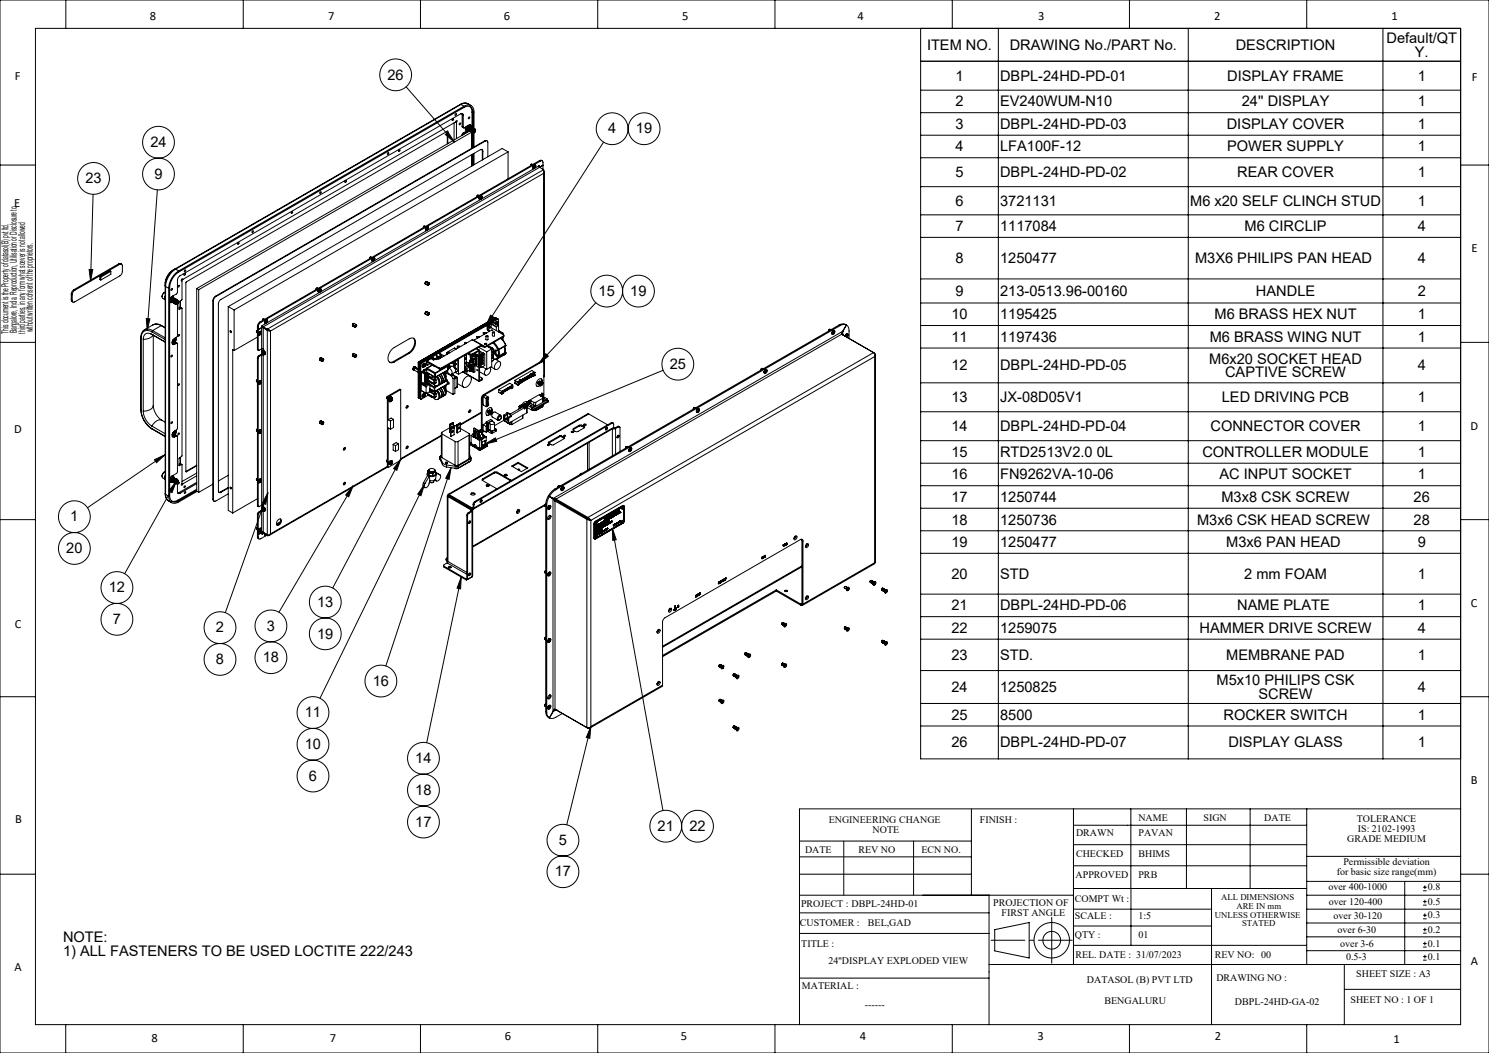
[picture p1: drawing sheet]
<svg xmlns="http://www.w3.org/2000/svg" width="420mm" height="297mm" viewBox="0 0 420 297" stroke-linecap="round" stroke-linejoin="round" font-family="sans-serif">
<defs><g id="words">
<g font-size="4.1">
<text x="261.5" y="14">ITEM NO.</text>
<text x="284.8" y="14">DRAWING No./PART No.</text>
<text x="348.5" y="14">DESCRIPTION</text>
<text x="391.1" y="12.1">Default/QT</text>
<text x="399.1" y="16">Y.</text>
<text x="109.3" y="22.4">26</text>
<text x="269.5" y="22.8">1</text>
<text x="282.1" y="22.8">DBPL-24HD-PD-01</text>
<text x="346.1" y="22.8">DISPLAY FRAME</text>
<text x="399.9" y="22.8">1</text>
<text x="269.5" y="30">2</text>
<text x="282.1" y="30">EV240WUM-N10</text>
<text x="350.3" y="30">24'' DISPLAY</text>
<text x="399.9" y="30">1</text>
<text x="42.4" y="41.4">24</text>
<text x="171.5" y="37.6">4</text>
<text x="179.4" y="37.6">19</text>
<text x="269.5" y="36.4">3</text>
<text x="282.1" y="36.4">DBPL-24HD-PD-03</text>
<text x="346" y="36.4">DISPLAY COVER</text>
<text x="399.9" y="36.4">1</text>
<text x="269.5" y="42.7">4</text>
<text x="282.1" y="42.7">LFA100F-12</text>
<text x="346.1" y="42.7">POWER SUPPLY</text>
<text x="399.9" y="42.7">1</text>
<text x="24.1" y="51.6">23</text>
<text x="43.6" y="50.4">9</text>
<text x="269.5" y="50">5</text>
<text x="282.1" y="50">DBPL-24HD-PD-02</text>
<text x="349" y="50">REAR COVER</text>
<text x="399.9" y="50">1</text>
<text x="269.5" y="58">6</text>
<text x="282.1" y="58">3721131</text>
<text x="335.7" y="58">M6 x20 SELF CLINCH STUD</text>
<text x="399.9" y="58">1</text>
<text x="269.5" y="65.2">7</text>
<text x="282.1" y="65.2">1117084</text>
<text x="351.1" y="65.2">M6 CIRCLIP</text>
<text x="399.9" y="65.2">4</text>
<text x="269.5" y="74.2">8</text>
<text x="282.1" y="74.2">1250477</text>
<text x="337.1" y="74.2">M3X6 PHILIPS PAN HEAD</text>
<text x="399.9" y="74.2">4</text>
<text x="168.8" y="83.4">15</text>
<text x="177.8" y="83.4">19</text>
<text x="269.5" y="83.5">9</text>
<text x="282.1" y="83.5">213-0513.96-00160</text>
<text x="354.3" y="83.5">HANDLE</text>
<text x="399.9" y="83.5">2</text>
<text x="268.3" y="90">10</text>
<text x="282.1" y="90">1195425</text>
<text x="342.6" y="90">M6 BRASS HEX NUT</text>
<text x="399.9" y="90">1</text>
<text x="268.3" y="96.4">11</text>
<text x="282.1" y="96.4">1197436</text>
<text x="341.2" y="96.4">M6 BRASS WING NUT</text>
<text x="399.9" y="96.4">1</text>
<text x="188.9" y="104">25</text>
<text x="268.3" y="104.5">12</text>
<text x="282.1" y="104.5">DBPL-24HD-PD-05</text>
<text x="341.1" y="102.5">M6x20 SOCKET HEAD</text>
<text x="345.6" y="106.4">CAPTIVE SCREW</text>
<text x="399.9" y="104.5">4</text>
<text x="268.3" y="113.5">13</text>
<text x="282.1" y="113.5">JX-08D05V1</text>
<text x="344.6" y="113.5">LED DRIVING PCB</text>
<text x="399.9" y="113.5">1</text>
<text x="268.3" y="121.6">14</text>
<text x="282.1" y="121.6">DBPL-24HD-PD-04</text>
<text x="341.4" y="121.6">CONNECTOR COVER</text>
<text x="399.9" y="121.6">1</text>
<text x="268.3" y="128.9">15</text>
<text x="282.1" y="128.9">RTD2513V2.0 0L</text>
<text x="339.2" y="128.9">CONTROLLER MODULE</text>
<text x="399.9" y="128.9">1</text>
<text x="268.3" y="135.2">16</text>
<text x="282.1" y="135.2">FN9262VA-10-06</text>
<text x="344" y="135.2">AC INPUT SOCKET</text>
<text x="399.9" y="135.2">1</text>
<text x="268.3" y="141.6">17</text>
<text x="282.1" y="141.6">1250744</text>
<text x="344.5" y="141.6">M3x8 CSK SCREW</text>
<text x="398.7" y="141.6">26</text>
<text x="19.8" y="147.1">1</text>
<text x="268.3" y="147.9">18</text>
<text x="282.1" y="147.9">1250736</text>
<text x="337.7" y="147.9">M3x6 CSK HEAD SCREW</text>
<text x="398.7" y="147.9">28</text>
<text x="268.3" y="154.3">19</text>
<text x="282.1" y="154.3">1250477</text>
<text x="345.9" y="154.3">M3x6 PAN HEAD</text>
<text x="399.9" y="154.3">9</text>
<text x="18.7" y="156">20</text>
<text x="30.7" y="167">12</text>
<text x="268.3" y="163.2">20</text>
<text x="282.1" y="163.2">STD</text>
<text x="350.9" y="163.2">2 mm FOAM</text>
<text x="399.9" y="163.2">1</text>
<text x="89.5" y="171.1">13</text>
<text x="268.3" y="172.2">21</text>
<text x="282.1" y="172.2">DBPL-24HD-PD-06</text>
<text x="349" y="172.2">NAME PLATE</text>
<text x="399.9" y="172.2">1</text>
<text x="31.8" y="176">7</text>
<text x="60.9" y="178.4">2</text>
<text x="75.3" y="177.9">3</text>
<text x="268.3" y="178.5">22</text>
<text x="282.1" y="178.5">1259075</text>
<text x="338.4" y="178.5">HAMMER DRIVE SCREW</text>
<text x="399.9" y="178.5">4</text>
<text x="89.5" y="180.1">19</text>
<text x="60.9" y="187.3">8</text>
<text x="74.1" y="186.8">18</text>
<text x="268.3" y="186.1">23</text>
<text x="282.1" y="186.1">STD.</text>
<text x="345.9" y="186.1">MEMBRANE PAD</text>
<text x="399.9" y="186.1">1</text>
<text x="105.1" y="193.4">16</text>
<text x="268.3" y="195.2">24</text>
<text x="282.1" y="195.2">1250825</text>
<text x="343.2" y="193.3">M5x10 PHILIPS CSK</text>
<text x="355" y="197.1">SCREW</text>
<text x="399.9" y="195.2">4</text>
<text x="86" y="202.3">11</text>
<text x="268.3" y="203">25</text>
<text x="282.1" y="203">8500</text>
<text x="345.1" y="203">ROCKER SWITCH</text>
<text x="399.9" y="203">1</text>
<text x="86" y="211.3">10</text>
<text x="117.2" y="215.2">14</text>
<text x="268.3" y="210.8">26</text>
<text x="282.1" y="210.8">DBPL-24HD-PD-07</text>
<text x="346.5" y="210.8">DISPLAY GLASS</text>
<text x="399.9" y="210.8">1</text>
<text x="87.1" y="220.2">6</text>
<text x="117.2" y="224.2">18</text>
<text x="117.2" y="233.2">17</text>
<text x="157.6" y="238.3">5</text>
<text x="185.5" y="234.4">21</text>
<text x="194.5" y="234.4">22</text>
<text x="156.5" y="247.2">17</text>
<text x="17.8" y="265.6">NOTE:</text>
<text x="17.8" y="269.6">1) ALL FASTENERS TO BE USED LOCTITE 222/243</text>
</g>
<g font-size="3.5">
<text x="42.3" y="5.6">8</text>
<text x="92.6" y="5.6">7</text>
<text x="142.1" y="5.6">6</text>
<text x="192.4" y="5.6">5</text>
<text x="241.9" y="5.6">4</text>
<text x="292.8" y="5.6">3</text>
<text x="342.5" y="5.6">2</text>
<text x="392.5" y="5.6">1</text>
<text x="4.2" y="22.5">F</text>
<text x="415.2" y="22.9">F</text>
<text x="4" y="58.3">E</text>
<text x="415.1" y="71.2">E</text>
<text x="4" y="122.2">D</text>
<text x="414.8" y="121.2">D</text>
<text x="414.9" y="171.3">C</text>
<text x="4.2" y="177.2">C</text>
<text x="414.9" y="221.2">B</text>
<text x="4.2" y="232.2">B</text>
<text x="4.1" y="273.8">A</text>
<text x="414.9" y="272.2">A</text>
<text x="42.7" y="293.8">8</text>
<text x="93.1" y="293.8">7</text>
<text x="142.4" y="293.4">6</text>
<text x="192.1" y="293.4">5</text>
<text x="242.5" y="293.4">4</text>
<text x="292.7" y="293.4">3</text>
<text x="342.6" y="293.4">2</text>
<text x="393.1" y="294.1">1</text>
</g>
<g font-size="2.8" fill="#0d0000">
<text x="233.7" y="232.1">ENGINEERING CHANGE</text>
<text x="246.1" y="234.9">NOTE</text>
</g>
<g font-size="2.8">
<text x="276.4" y="232.1">FINISH :</text>
<text x="321.1" y="231.6">NAME</text>
<text x="339.5" y="231.6">SIGN</text>
<text x="356.6" y="231.6">DATE</text>
<text x="382.7" y="231.9">TOLERANCE</text>
<text x="303.5" y="235.9">DRAWN</text>
<text x="321.1" y="235.9">PAVAN</text>
<text x="380" y="237.6">GRADE MEDIUM</text>
<text x="383" y="234.7">IS: 2102-1993</text>
<text x="242.1" y="240.6">REV NO</text>
<text x="303.5" y="241.7">CHECKED</text>
<text x="321.1" y="241.7">BHIMS</text>
<text x="378.9" y="244">Permissible deviation</text>
<text x="303.4" y="247.5">APPROVED</text>
<text x="321.1" y="247.5">PRB</text>
<text x="374.7" y="251.1">over 400-1000</text>
<text x="377" y="246.9">for basic size range(mm)</text>
<text x="402.8" y="251.1">0.8</text>
<text x="225.9" y="255.9">PROJECT : DBPL-24HD-01</text>
<text x="280.2" y="255.6">PROJECTION OF</text>
<text x="303.2" y="254.5">COMPT Wt :</text>
<text x="374.8" y="255.3">over 120-400</text>
<text x="402.8" y="255.2">0.5</text>
<text x="225.6" y="261">CUSTOMER :</text>
<text x="244.8" y="261">BEL,GAD</text>
<text x="282.5" y="258.5">FIRST ANGLE</text>
<text x="303.2" y="259.3">SCALE :</text>
<text x="321.1" y="259.3">1:5</text>
<text x="376.2" y="259.1">over 30-120</text>
<text x="377.3" y="263.2">over 6-30</text>
<text x="402.8" y="259.1">0.3</text>
<text x="402.8" y="263.1">0.2</text>
<text x="226" y="267">TITLE :</text>
<text x="303.2" y="264.5">QTY :</text>
<text x="321.1" y="264.5">01</text>
<text x="378.1" y="267.2">over 3-6</text>
<text x="402.8" y="267">0.1</text>
<text x="233.7" y="271.8">24''DISPLAY EXPLODED VIEW</text>
<text x="303.3" y="270.2">REL. DATE : 31/07/2023</text>
<text x="342.7" y="270.3">REV NO: 00</text>
<text x="379.7" y="270.9">0.5-3</text>
<text x="382.5" y="275.4">SHEET SIZE : A3</text>
<text x="402.8" y="270.7">0.1</text>
<text x="226.2" y="278.8">MATERIAL :</text>
<text x="306.6" y="277.2">DATASOL (B) PVT LTD</text>
<text x="343.1" y="276.7">DRAWING NO :</text>
<text x="244" y="284.3">------</text>
<text x="311.5" y="283.3">BENGALURU</text>
<text x="348.3" y="283.3">DBPL-24HD-GA-02</text>
<text x="380.9" y="282.8">SHEET NO : 1 OF 1</text>
</g>
<g font-size="2.8" fill="#060606">
<text x="227.1" y="240.6">DATE</text>
<text x="259.9" y="240.6">ECN NO.</text>
</g>
<text font-size="2.7" fill="#030303" x="2.4" y="94.1" transform="rotate(-90 2.4 94.1)">This document is the Property of datasol(B) pvt ltd.</text>
<text font-size="2.7" fill="#000204" x="4.8" y="94.1" transform="rotate(-90 4.8 94.1)">Bangalore, India. Reproduction, Utilisation or Disclosure to</text>
<text font-size="2.7" fill="#000b15" x="7.1" y="94.1" transform="rotate(-90 7.1 94.1)">third parties, in any form what soever is not allowed</text>
<text font-size="2.7" fill="#00060d" x="9.3" y="93.8" transform="rotate(-90 9.3 93.8)">without written consent of the proprietors.</text>
<g font-size="2.5">
<text x="344.4" y="253.9">ALL DIMENSIONS</text>
<text x="348.8" y="256.3">ARE IN mm</text>
<text x="342.7" y="258.8">UNLESS OTHERWISE</text>
<text x="350.3" y="261.3">STATED</text>
</g>
</g></defs>
<g fill="none" stroke="#000" stroke-width=".28">
<path d="M0 0h420v297h-420zM10 8h402v281h-402zM18.6 0v7.9M68.6 0v8M118.6 0v8M168.6 0v8M218.6 0v8M259.7 17.3h152.3M259.7 8v206h152.3M268.6 0v8M281.6 8v206M318.6 0v8"/>
<path d="M335.2 8v206M368.6 0v8M390.1 8v206M114.5 24.5l13.7 15.6M125.6 37.9l.8-.6 1.8 2.8zM126.2 37l-73.7 42.6-.1 53.4M126.2 37l.1 .1M126.2 37v3.6M126.3 37.1v3.4M128.1 34.7v4.8M128.5 34.4l.3 .1M128.5 34.4l.4-.4-.1 .5"/>
<path d="M128.5 34.4l-76.9 44.4M128.8 34.5v4.6M129.8 29.4l.2 .1M129.8 29.4l-80.5 46.5M130 29.5l-80.5 46.4M130 29.5l.9 .5M130.3 32l.1 .3M130.4 35.7l.3 .4M130.4 35.7l.3 .2M130.4 32.3l.3 .2M130.4 32.3v3.4M130.4 38v.2"/>
<path d="M130.4 38l.1 .1M130.6 37.5l-.2 .5M130.6 37.5l.3 .2M130.7 32.5a.43 .43 0 0 0-.2-.5 .43 .43 0 0 0-.5 .1l-79.2 45.7-.7 1.1-.1 3.7-1.7 1.2-.4 .6M130.7 32.5v3.4M130.9 30a1.73 1.73 0 0 1 2-.2 1.73 1.73 0 0 1 .8 1.8v4.7M130.9 30l-80.5 46.4M130.9 37.7l-.2 .3M131.3 36.1l.2 .1M131.4 35.8l-.2 .7 .5 .4M131.4 36.2h-.2M131.4 36.4l-.1 .1"/>
<path d="M131.5 36l.2-.4a.84 .84 0 0 0 0 1.3l-1.1 .6M131.7 36.4l.2 .3M131.7 36.4l.2 .2M131.8 36.3l-.1 .1M131.8 36.5l.7 .4M131.8 36.3h.1M131.9 36.6h-.1M131.9 36.7h.1M132 36.6h.1M132 36.6a.69 .69 0 0 1 .6-1l1.4 .8a.69 .69 0 0 0-.6 1.1M132 29.3l-.8-.2-1.2 .4M132 29.3l.9 .5"/>
<path d="M132 29.3a2.15 2.15 0 0 0-2.2 .1M132.1 35.4a.78 .78 0 0 0-.6 .7 .78 .78 0 0 0 .6 .8l.1-.1a.65 .65 0 0 1 .3-1M132.1 36.9h.2M132.2 35.6h.1M132.2 35.6l-.4 .4M132.2 35.6a.7 .7 0 0 0-.2 1M132.2 35.5v.1M132.2 35.6a.71 .71 0 0 0-.2 1M132.3 36.9l-1.4 .8M132.3 35.3l.5 .2-.5 .2M132.3 35.7a.7 .7 0 0 0-.2 1M132.3 35.7h.1"/>
<path d="M132.3 35.7a.71 .71 0 0 0-.2 1M132.5 35.8h.1M132.5 35.8a.71 .71 0 0 0-.2 1M132.5 35.6h-.3M132.5 35.6h.1M132.5 30l.5 .8 .1 .8M132.5 35.2l.2 .1M132.6 36.9l.5 .3M132.6 36.9l-77.1 44.5M132.6 35.9a.7 .7 0 0 0-.2 1h-.1M132.6 35.9h.1M132.6 35.6l-.3 .1"/>
<path d="M132.6 35.9a.71 .71 0 0 0-.2 1M132.8 35.9l-.4 .7 .1 .3M132.8 35.9h.1M132.8 35.7l-.3 .1M132.8 35.7h.1M132.8 35.9l-.4 .6 .1 .4M132.9 36l-.3 .4v.5M132.9 36h.1M132.9 35.8l-.3 .1M132.9 36l-.3 .9M132.9 36.2l.1-.1-.3 .9zM133 35.8l-.1-.4-.3-.2-1.7 .9-.2-.2"/>
<path d="M133 36h.2zM133 36.1h.1M133 35.9h-.2M133 35.9h.1M133.1 35.9h-.3M133.1 36.3l.1-.1-.4 .9zM133.1 36.1h.2zM133.1 37.3l.3 .2M133.1 37.2l-77.1 44.5M133.1 37.2v4.6M133.1 31.6v4.3M133.1 31.6l.3 .2"/>
<path d="M133.2 36.2h.1M133.2 36.4l.1-.1-.3 .9zM133.3 36.3h.1M133.4 37.5h.1M133.4 36.2h.2zM133.4 31.8a1.55 1.55 0 0 0-.7-1.7 1.55 1.55 0 0 0-1.8 .2l-80.5 46.4a5.6 5.6 0 0 0-2.5 4.5v58.6a1.55 1.55 0 0 0 .7 1.6 1.55 1.55 0 0 0 1.8-.1M133.4 31.8v4.3M133.4 37.5v4.1M133.5 36.3a.7 .7 0 0 0-.3 1.1M133.5 36.3v.1M133.5 36.1l-.3 .1M133.5 36.4a.71 .71 0 0 0-.3 1"/>
<path d="M133.5 36.3h.3zM133.6 36.4a.7 .7 0 0 0-.2 1.1M133.6 36.4h.1M133.6 37.5h-.2M133.6 36.4a.51 .51 0 0 0-.4 .6 .51 .51 0 0 0 .5 .4M133.7 36.8l.2-.1a.33 .33 0 0 1 .1 .4 .33 .33 0 0 1-.5 .1zM133.7 37.4v4.1M133.7 36.5a.35 .35 0 0 1 .4 .2 .35 .35 0 0 1-.1 .4l.1-.2-.3 .5M133.7 36.5a.44 .44 0 0 0-.3 .5 .44 .44 0 0 0 .4 .4M133.7 36.5l.1 .2M133.8 37.4h-.1M133.8 36.7l-.3 .5 .3 .2"/>
<path d="M133.8 36.7l.3 .1-.3 .6M133.8 37.4h.1M133.9 36.4h-.3M133.9 36.4h.1M136.8 39.7h.6M136.8 39.7l.1 .1M136.8 39.7l-76 43.9M136.9 39.8a.43 .43 0 0 1 .5-.1 .43 .43 0 0 1 .2 .5v4M136.9 39.8l-76 43.8M259.7 25.4h152.3M259.7 31.8h152.3M259.7 38.1h152.3"/>
<path d="M0 46.6h10M26.3 54.8l-.7 24.5M44.4 53.5l-2.9 39.7M133.1 43.6v3.2M133.4 43.4v3.2M133.7 43.3v3.2M134.5 55.3v.1M134.7 55.1l-.1 .3M134.7 55l-.2 .3M134.8 55.2l-.1 .2M134.8 55.2v.2M134.8 55l-.2 .5"/>
<path d="M134.9 55.3h.1M134.9 55h.1M135 55.1h.1M135.1 55.1h.1M135.1 55.8l.1 .1M135.1 55.8h.1M135.2 55.7v.3M135.3 55.4l.3-.2a.58 .58 0 0 1 .3 .7 .58 .58 0 0 1-.7 .4l-.1-.5zM135.4 56v.1M135.4 55.4l.2-.2a.5 .5 0 0 1 .3 .7 .5 .5 0 0 1-.7 .2zM135.4 55.4h.1M135.4 55.7l.1 .1"/>
<path d="M135.4 55.7l.2 .2M135.4 55.8v.1M135.4 55.3h.1M135.4 55.9v.1M135.4 55.9h.1M135.4 56.1h.1M135.5 55.9l-.1 .2M135.5 55.6l.2 .1M135.5 55.8l.2 .1M135.5 55.8h.1M135.5 55.6l-.1 .2M135.6 55.6l.1 .1"/>
<path d="M135.6 55.3l-.2 .1M135.6 55.9h-.1M135.6 55.5l-.1 .1M135.6 55.5l.1 .1M135.6 55.8l.1 .1M135.6 55.8v.1M135.7 55.7h.1M135.7 55.4h.1M135.7 55.4l-.1 .1M135.7 55.6v.1M135.7 55.7v.2M135.7 55.9h.1"/>
<path d="M135.8 55.4l-.1 .2M135.8 55.7l-.1 .2M135.9 42.2l.1 .4M136 42.6v2.5M136 42.6h.2M136.2 42.6a.43 .43 0 0 0-.2-.4 .43 .43 0 0 0-.5 0l-73.6 42.6-.3 .9v52.7a.43 .43 0 0 0 .2 .5 .43 .43 0 0 0 .5 0M136.2 42.6v2.4M143.3 42.8l-77.3 44.6M143.3 42.8v7.6M143.3 42.8l-1.6-.9-77.3 44.6M149.8 46.3l-.1 .4 .1-.3M149.9 46.3h-.1"/>
<path d="M149.9 46.4l-.1 .3M150 46.5l-.1 .1M150 46.3l-.3 .4M150 46.5v.1M150 46.3h.1M150.1 46.3h.1M150.2 46.4h.1M150.3 46.4h.1M150.3 47.1v.1M150.3 47.1h.1M150.3 47v.2M150.5 46.7l.3-.3a.58 .58 0 0 1 .3 .8 .58 .58 0 0 1-.8 .3v-.4z"/>
<path d="M150.5 47.3h.1M150.5 46.7l.3-.2a.5 .5 0 0 1 .2 .7 .5 .5 0 0 1-.7 .2zM150.5 46.7h.1M150.5 47h.2M150.5 47l.2 .1M150.5 47.2l.1 .1M150.5 47l.1 .2M150.6 47.2l-.1 .1M150.6 46.6h.1M150.6 47.2h.1M150.6 47.3h.1M150.6 47.2v.1"/>
<path d="M150.7 46.9h.1M150.7 47l.1 .1M150.7 46.9l-.2 .1M150.7 46.5l-.2 .2M150.7 47.1l-.1 .1M150.7 46.9l.1 .1M150.8 47.1h.1M150.8 47.1h-.1M150.8 46.9v.1M150.8 46.7h.1M150.8 46.7l-.1 .2M150.8 46.8v.1"/>
<path d="M150.8 47h.1M150.9 46.7l-.1 .1M150.9 46.7h.1M150.9 47l-.1 .1M150.9 47v.1M152 46.8l.2 .4M152 46.8l.1-.1v.4M152 46.8l-78 45M152.2 47.2l1.1 .7M152.2 47.2l-77.9 45M152.2 45.3l.8 .1M152.2 45.3l.3 .1"/>
<path d="M152.2 45.3l-78.9 45.5M152.5 45.4a.43 .43 0 0 1 .5 0 .43 .43 0 0 1 .2 .4v.8l-1 .6M152.5 45.4l-79 45.6M153 47.6h.1M153.1 46.6l.1 .1M153.2 46.7v1M153.2 46.7l-1 .5M153.3 47.9v1M153.3 48.9v53.2M153.3 47.9l-77.9 44.9M153.3 48.9l-77 44.5M153.4 48.2l-.1 .7"/>
<path d="M153.5 48.5l-.1 57.6M170.2 40.1l-33.2 51.9M259.7 44.5h152.3M259.7 52.7h152.3M412 46.6h8M25.1 76h1.1l-.6 3.3zM28.2 78v.8l.2 .2M28.2 78l.2 .2M28.4 78.2v.8M31.3 76.5l-.3-.1-2.8 1.6M31.3 76.5l-2.9 1.7M31.3 76.5v.8l-2.9 1.7"/>
<path d="M33.5 74.4l.4-.1 .4 .2M33.5 74.4l.3 .1M33.5 74.4l-12.7 7.3M33.8 74.5a.43 .43 0 0 1 .5 0 .43 .43 0 0 1 .2 .4v1.8l-.6 1-12.8 7.5a.43 .43 0 0 1-.5 0 .43 .43 0 0 1-.2-.5M33.8 74.5l-12.7 7.4M46.6 79.7v59.6M48.8 76.2a5 5 0 0 0-2.2 3.5M48.8 76.2a4.9 4.9 0 0 0-2.2 3.5M49.3 75.9a4.9 4.9 0 0 0-2.6 4.9M49.3 75.9h.2M49.3 75.9l-.5 .3M49.5 75.9a6.2 6.2 0 0 0-2.8 4.9"/>
<path d="M49.5 75.9l.9 .5M50.4 76.4a6.2 6.2 0 0 0-2.8 4.9M51.1 79.1l.2 .1M51.3 79.2v5.3l-.8 .7v2M51.3 78.7l.3 .1M51.6 78.8l-.2-.1-.2 .2-.1 .3h.2M104.4 72.6l-.1 .3M104.5 72.5l-.2 .3M104.5 72.6l-.1 .3M104.6 72.7l-.1 .1M104.6 72.5l-.3 .4M104.6 72.7v.1"/>
<path d="M104.6 72.5h.1M104.7 72.5h.1M104.8 72.6h.1M104.9 72.6h.1M104.9 73.3h.1M104.9 73.3v.1M104.9 73.2v.2M104.9 73.2h.1M105.1 72.9l.3-.3a.58 .58 0 0 1 .3 .8 .58 .58 0 0 1-.7 .3zM105.1 73.5h.1M105.1 72.9l.3-.2a.5 .5 0 0 1 .2 .7 .5 .5 0 0 1-.7 .2zM105.1 73.2h.2"/>
<path d="M105.1 73.2l.2 .1M105.1 73.4l.1 .1M105.1 73.2l.1 .2M105.2 73.4l-.1 .1M105.2 73.4h.1M105.2 73.5h.1M105.2 72.8h.1M105.2 73.4v.1M105.3 73.1l.1 .1M105.3 73.2l.1 .1M105.3 73.1l-.2 .1M105.3 73.1h.1"/>
<path d="M105.3 72.7l-.2 .2M105.3 73.3l-.1 .1M105.4 73l-.1 .1M105.4 73h.1M105.4 73.3h.1M105.4 73.3h-.1M105.4 73.1v.1M105.4 72.9h.1M105.4 72.9v.1M105.4 73v.1M105.4 73.2h.1M105.5 72.9h-.1"/>
<path d="M105.5 72.9h.1M105.5 72.9l-.1 .1M105.5 73.2l-.1 .1M105.5 73.2v.1M119.4 64.1h.1M119.6 63.9l-.1 .2M119.6 63.8l-.2 .3M119.7 64l-.1 .1M119.7 63.8l-.3 .4M119.8 64h-.1M119.8 63.8h.1M119.9 63.8h.1"/>
<path d="M119.9 79.9h.1M119.9 79.9l.1 .2M120 79.9h.1M120 79.9l.1 .3M120 79.9v.2M120 79.9l.5 .4M120 63.9h.1M120 64.6h.1M120 64.5v.2M120 64.5h.1M120.2 64.4l.1 .1M120.2 64.2l.3-.3a.58 .58 0 0 1 .3 .8 .58 .58 0 0 1-.7 .3z"/>
<path d="M120.2 64.8h.1M120.2 64.2l.3-.2a.5 .5 0 0 1 .2 .6 .5 .5 0 0 1-.6 .3zM120.2 64.1h.1M120.3 64.5h.1M120.3 64.5l.1 .1M120.3 64.7v.1M120.3 64h.1M120.3 64.6l-.1 .2M120.3 64.6l.1 .1M120.3 64.8h.1M120.3 64.5v.1M120.4 64.7l-.1 .1"/>
<path d="M120.4 79.4l-.4 .5M120.4 64.3l.2 .1M120.4 64.5l.2 .1M120.4 64.5l.1 .1M120.4 79.4a.48 .48 0 0 0-.4 .7M120.4 79.4h.1M120.4 64.3l-.1 .2M120.4 64.3l.1 .1M120.4 64l-.2 .1M120.4 64.6v.1M120.4 79.4l-.3 .1-.2 .4M120.5 79.4l-.4 .1-.2 .4"/>
<path d="M120.5 79.4l-.3 .1-.2 .4M120.5 79.4l.5 .3M120.5 64.3h-.1M120.5 64.2l.1 .1M120.5 64.6h.1M120.5 64.6h-.1M120.5 64.4h.1M120.6 64.3l-.1 .1M120.6 64.1v.1M120.6 64.4l.1 .1M120.6 64.6h.1M120.6 64.2h-.1"/>
<path d="M120.6 64.2h.1M120.6 64.2l-.1 .1M120.6 64.2v.1M120.6 64.5v.1M120.7 64.5l-.1 .1M120.8 79.9l.1 .1M120.8 79.9l-.1 .4 .3-.3M120.8 79.9l-.2 .3M120.9 79.9l-.3 .3M120.9 79.9v.1M120.9 79.9h-.1M120.9 79.9l-.3 .4 .3-.3"/>
<path d="M120.9 80h.1M120.9 79.8l.1 .2M120.9 79.8l-.1 .1M121 80l-.2 .3M121 80h.1M121 80l-.2 .4-.2-.2M121 80l-.2-.1-.2 .3M121.1 80l-.3-.2-.3 .5M121.1 80l-.3 .4-.3-.1M121.1 79.9l-.3-.1-.3 .5M121.1 79.9v.1M259.7 60.6h152.3"/>
<path d="M259.7 67h152.3M259.7 78.7h152.3M0 96.6h10M20.1 84.6l.1 .4 .4 .2M20.1 83l.3 .1M20.1 84.6l.3 .1M20.1 83v1.6M20.4 83.1v1.6M20.8 81.7l-.5 .6-.2 .7M20.8 81.7l.3 .2M21.1 81.9l-.5 .5-.2 .7M39.7 95.2l.1 .2"/>
<path d="M39.7 95.2v20.3M39.8 95.4v20.2M40.4 95.7a1.48 1.48 0 0 1 .7-1.6 1.48 1.48 0 0 1 1.7 .2l3.8 2.2M40.4 95.7v20.3M40.8 93l1-.2 1.3 .4M40.8 93h.1M40.8 93a2.39 2.39 0 0 0-1.1 2.2M41.3 89.9h1l-.8 3.3zM42.5 94.2l.4 .1M42.8 93.6a1.86 1.86 0 0 0-2.1-.2 1.86 1.86 0 0 0-.9 2M42.8 93.6l3.8 2.2M43.1 93.2l-.3 .4"/>
<path d="M43.1 93.2l3.5 2.1M43.1 91.6a2.36 2.36 0 0 1 2.5 .2M43.2 94.5a2.81 2.81 0 0 1-2.8 1.2M43.2 94.5v19.9M45.5 91.9l-.9-.4h-1.1l-2.7 1.5M45.5 91.9l-2.4 1.3M45.5 91.9l1.1 .6M45.6 91.8l-.1 .1M45.6 91.8l1 .6M46.3 82.5l-.5 .6-.1 .6M46.3 82.5h.1M46.4 82.5a1.19 1.19 0 0 0-.5 1.7l.7 .3-.2-.5 .2-.5"/>
<path d="M46.4 82.5l.2 .1M46.4 82.5h-.1M46.6 83.8v.5M46.6 82.4l-.2 .1M46.7 80.8l.9 .5M46.7 80.8v58.6M47.6 81.3v58.6M47.9 85.3h.6M48 84.9l.1 .1M48 84.6l.1 .4M48 84.3h.1M48 84.3l.1 .1"/>
<path d="M48 84.4h.1M48.2 85h.1M48.2 85h-.1M48.3 85.1h.1M48.3 84h.1M48.4 85.2l.1 .1M48.4 83.9v.1M48.4 83.9l-.4 .4M48.4 84a.7 .7 0 0 0-.2 1M48.4 84h.1M48.4 84a.62 .62 0 0 0-.1 1.1l-.1-.4 .3-.7M48.4 85.2l-.5 .1"/>
<path d="M48.4 85.2h.1M48.5 84.8l-.1 .1M48.5 83.6l.5 .3-.5 .1M48.5 84l.1 .1M48.6 84.1a.62 .62 0 0 0-.1 1M48.6 84.1h.3M48.6 96.5h.1M48.6 85.2v.1M48.7 83.5l.2 .1M48.7 84.1h.3h-.3M48.7 84.1a.7 .7 0 0 0-.3 1.1M48.7 84.1h.1"/>
<path d="M48.7 84.1a.62 .62 0 0 0-.1 1.1l-.1 .1M48.7 83.9l-.3 .1M48.7 83.9h.1M48.7 96.2l.2 .1M48.7 85.3h.1M48.7 83.5l.1 .1M48.7 96.4l-.1 .1M48.8 95.9h.1M48.8 95.9l-.2 .4 .1 .1M48.8 84.2a.7 .7 0 0 0-.2 1M48.8 84.2h.1M48.8 95.9l.1 .3"/>
<path d="M48.8 95.9l.3 .2M48.8 84.2a.62 .62 0 0 0-.1 1.1M48.8 84.2h.4M48.9 85.4h.1M48.9 96.3l.1 .3 .2-.2M48.9 96.3l-.2 .1M48.9 95.8h.2M48.9 95.7l.1 .1M48.9 96.2l.2 .2M48.9 96.2h.2M49 95.7v.1M49 84.3a.7 .7 0 0 0-.3 1"/>
<path d="M49 84.3h.1M49 96.9l-.4 .1M49 96.9l.3 .2M49 95.8h.1M49 84.3a.62 .62 0 0 0-.1 1.1M49 84.3h.3M49 85.5h.1M49 95.8l-.2 .1M49.1 95.8l.1 .1M49.1 84.4a.7 .7 0 0 0-.2 1M49.1 84.4h.1M49.1 84.2h-.3"/>
<path d="M49.1 84.2h.1M49.1 96.2l.1 .2M49.1 84.4a.62 .62 0 0 0-.1 1M49.1 84.4h.4M49.1 96.1v.1M49.1 96.4h.1M49.2 85.6h.1M49.2 95.9l-.1 .2M49.2 84.5a.7 .7 0 0 0-.2 1M49.2 84.5h.1M49.3 84.2l-.3 .1M49.3 84.2v.1"/>
<path d="M49.3 84.5a.61 .61 0 0 0-.1 1M49.3 84.5h.3M49.3 85.7h.1M49.4 95.8h-.3M49.4 95.8h.1M49.4 84.5a.7 .7 0 0 0-.2 1.1M49.4 84.5h.1M49.4 95.8l-.1-.2-.2 .2M49.4 95.8l-.2 .1M49.4 84.3l-.3 .1M49.4 84.5a.62 .62 0 0 0-.1 1.1M49.4 84.5h.5l.2 .2"/>
<path d="M49.4 85.7h.1M49.5 95.3a1.12 1.12 0 0 1-.9 1.6M49.5 96.6l.5 .2M49.5 96.6l-.5 .3M49.5 96.6l.3 .2M49.5 84.6a.7 .7 0 0 0-.2 1M49.5 84.6h.1M49.5 84.4l-.3 .1M49.5 84.6a.62 .62 0 0 0-.1 1.1M49.5 84.6h.4M49.6 95.2a1.29 1.29 0 0 1-.6 1.7M49.6 85.8h.1"/>
<path d="M49.7 84.7h.3h-.3M49.7 84.7a.7 .7 0 0 0-.3 1M49.7 84.7h.1M49.7 84.5h-.3M49.7 84.5h.1M49.7 84.7a.62 .62 0 0 0-.1 1.1M49.8 96.8l.3 .2v23.8l-.2 .4a1.86 1.86 0 0 0-1.3 1.8l.3 .3 .4-.1M49.8 96.8l-.5 .3M49.8 84.8a.7 .7 0 0 0-.2 1M49.8 84.8h.1M49.8 84.8a.49 .49 0 0 0-.4 .6 .49 .49 0 0 0 .6 .4l.1 8.8-.2 .4a1.86 1.86 0 0 0-1.3 1.9l.2 .3 .5-.1M49.8 84.8h.4"/>
<path d="M49.9 84.9l-.3 .7M49.9 84.9a.44 .44 0 0 0-.3 .4 .44 .44 0 0 0 .4 .5v-.1M49.9 84.9a.35 .35 0 0 1 .4 .2 .35 .35 0 0 1-.1 .4M49.9 84.9l.1 .1M50 84.5l-.6-.2 .4 .3h-.3M50 85l-.3 .6 .3 .1M50 85l.3 .2-.3 .5M50 85.7h.1M50.1 84.7l-.3 .1M50.1 84.7h.1M50.2 85.5l.1-.2-.3 .4M50.2 85.5v.1"/>
<path d="M50.5 87.2h.1M50.8 86.7l.5 .2M50.8 86.7l-.3 .1M50.8 86.7l.4 .2M50.9 84.9v1.8M51.2 86.9l.1 41.7-.8 .7v2M51.2 86.9l-.6 .3M55.5 81.4v57.2l.5 .3M55.5 81.4l.5 .3M56 81.7v57.2M60 84.8l.2 .1M60 84.8v56"/>
<path d="M60.2 84.9v56M60.8 83.6l-.5 .5-.3 .7M60.8 83.6h.1M60.9 83.6l-.5 .6-.2 .7M64.4 86.5l1.6 .9M64.4 86.5v57.5l1.2 .7M65.2 93.4l.1 .2M66 87.4v11.5M66 98.9l-.4-.3v46.1M72.4 93.8h.1M72.5 93.3l-.2 .3M72.5 93.8h.1"/>
<path d="M72.5 93.3h.1M72.5 93.3l-.1 .2M72.6 93.9h.1M72.6 93.3l-.3 .2 .1 .3M72.6 93.4l-.1 .2M72.6 93.5l-.1 .1M72.6 98.5l.3 .3M72.6 92v.8l.2 .1M72.6 92l.2 .2M72.6 92.9l.2 .1M72.6 92.9v5.6M72.6 98.5l.2 .1"/>
<path d="M72.6 95.1l-6.6 3.8M72.7 92.8l-.1 .1M72.8 92.2v.7M72.8 93v5.6M72.9 94.1h.1M72.9 94v.2M72.9 94h.1M73.1 94.3h.1M73.2 94.3h.1M73.1 94.2l.1 .1M73.1 93.6h.1M73.2 94.1v.1"/>
<path d="M73.2 94.1l-.1 .2M73.2 93.6l.3-.2a.6 .6 0 0 1 .2 .8 .6 .6 0 0 1-.8 .3zM73.2 93.6h.1M73.2 93.6l.3-.1a.5 .5 0 0 1 .1 .6 .5 .5 0 0 1-.7 .2zM73.2 94l.2 .1M73.2 94l.1 .1M73.2 94v.1M73.2 94.2v.1M73.3 93.8l.1 .1M73.3 93.8l-.1 .2M73.3 90.8l-.5 .6-.2 .6M73.3 90.8l.2 .2"/>
<path d="M73.3 94.1l-.1 .1M73.3 94.1h.1M73.3 93.5l-.2 .1M73.4 93.9l.1 .1M73.4 94.1l.1 .1M73.4 93.8h.1M73.4 93.8h-.1M73.5 94h.1M73.5 93.8l-.1 .1M73.5 93.6l.1 .1M73.5 93.6l-.1 .2M73.5 94l-.1 .2"/>
<path d="M73.5 94v.2M73.5 91l-.5 .5-.2 .7M73.6 93.7h-.2M73.6 93.7h.1M73.6 93.7l-.1 .1M73.6 100l.2 .1M73.6 100l-.7 .4M73.7 92.4l.1 .1M73.8 92.5h.5M73.8 92.5v7.2l.6 .4M73.8 92.5l-1 .5M73.9 92l.4 .4"/>
<path d="M73.9 99.4v-.1a.43 .43 0 0 1 .5-.4 .43 .43 0 0 1 .4 .4l.1 .4-.2 .3M73.9 98.3l.5 .3-.1-.2M74 99.1a.51 .51 0 0 1 .6 .3 .51 .51 0 0 1-.2 .6l-.4-.4zM74 99.5v.1M74 92.2h-.1M74 91.8l.3 .4M74 91.8l-.1 .5-1.1 .6M74 99.6h.1M74.1 99a.7 .7 0 0 1 .6 1M74.1 99.9l-.5 .1M74.1 99.5h-.1M74.1 99.5h.1"/>
<path d="M74.1 99.6v.1M74.1 99.7h.1M74.2 90.1l-.1 .2M74.2 98.9a.68 .68 0 0 1 .6 1M74.2 90l-.2 .3M74.2 90h.1M74.2 99.7h-.1M74.2 99.7h.1M74.2 90.1v.2M74.2 99.5v.1M74.2 99.6h.1M74.2 99.6l-.1 .1"/>
<path d="M74.2 99.5l-.1 .1M74.2 99.4l-.1 .1M74.3 98.4h-.5l-.8 .4-.2-.2M74.3 92.4l1.1 .7M74.3 92.2l1.1 .6M74.3 92.2v6.2M74.3 99.4l-.2 .1M74.3 92.4v.1M74.3 99.6l-.2 .1M74.3 99.4l-.3 .2M74.3 99.6v.1M74.3 99.4l-.1 .1"/>
<path d="M74.3 90.2l-.1 .1M74.3 90l-.3 .4M74.3 100h.4M74.4 90.2h.1M74.4 90h.1M74.5 90h.1M74.6 90.1h.1M74.6 90.8h.1M74.6 90.7v.2M74.6 90.7h.1M74.8 90.6l.1 .1M74.8 90.4l.3-.3a.58 .58 0 0 1 .3 .8 .58 .58 0 0 1-.7 .3z"/>
<path d="M74.8 91h.1M74.8 90.4l.3-.2a.5 .5 0 0 1 .2 .6 .5 .5 0 0 1-.6 .3zM74.8 90.3h.1M74.9 90.7h.1M74.9 90.7l.1 .1M74.9 90.9v.1M74.9 90.7v.1M74.9 90.8l-.1 .2M74.9 90.3h.1M74.9 90.8l.1 .1M74.9 91h.1M75 90.9l-.1 .1"/>
<path d="M75 90.5l.2 .1M75 90.7l.2 .1M75 90.7l.1 .1M75 90.5l-.1 .2M75 90.5l.1 .1M75 90.2l-.2 .1M75 90.8v.1M75.1 90.5h-.1M75.1 90.4l.1 .1M75.1 90.8h.1M75.1 90.8h-.1M75.1 90.6h.1"/>
<path d="M75.2 90.3v.1M75.2 90.3l-.1 .2M75.2 90.5l-.1 .1M75.2 90.6v.2M75.2 90.8h.1M75.2 90.4h-.1M75.2 90.4h.1M75.2 90.4v.1M75.4 92.8l.9 .6M75.4 93.1l.9 .3M75.4 92.8v58.3M75.8 93.2h.3"/>
<path d="M75.9 93.2h.1M76.3 93.4v57.2M89.3 81.3l-.1 .3M89.3 81.2v.1M89.4 81.4l-.1 .2M89.4 81.4v.2M89.4 81.2l-.2 .5M89.5 81.5h.1M89.5 81.2l.1 .1M89.7 81.3h.1M89.7 82l.1 .1M89.8 82v.1"/>
<path d="M89.8 82v.2M89.8 81.9v.1M89.9 81.9l.1 .1M90 82.2v.1M90 81.6l.2-.2a.5 .5 0 0 1 .3 .7 .5 .5 0 0 1-.7 .2zM90 81.6h.1M90 81.9l.1 .1M90 81.9l.2 .2M90 82v.1M90 82.1v.1M90 81.5h.1M90 82.1h.1"/>
<path d="M90 82.3h.1M90.1 81.5l.1-.1a.58 .58 0 0 1 .3 .7 .58 .58 0 0 1-.7 .4l-.1-.5zM90.1 82.1l-.1 .2M90.1 81.8l.2 .1M90.1 82l.2 .1M90.1 82h.1M90.1 81.8l-.1 .2M90.2 81.8l.1 .1M90.2 81.5l-.2 .1M90.2 82.1h-.1M90.2 81.7l-.1 .1M90.2 81.7l.1 .1"/>
<path d="M90.2 82l.1 .1M90.2 82v.1M90.3 81.9h.1M90.3 81.8v.1M90.3 81.6h.1M90.3 81.9v.2M90.3 82.1h.1M90.4 81.6l-.1 .1M90.4 81.6h.1M90.4 81.6l-.2 .1M90.4 81.6l-.1 .2M99.4 91.8h.1"/>
<path d="M99.4 91.8l.1 .2M99.4 91.8l.1 .1M99.5 91.8l.6 .5M99.5 91.8l.5 .3M99.5 91.8h.1M99.5 92h.1M99.8 91.3l-.3 .5M99.8 99.8l-.3 .5M99.9 91.2l-.5 .6M99.9 99.7l-.5 .5M99.9 91.2a.48 .48 0 0 0-.4 .8M99.9 99.7a.48 .48 0 0 0-.4 .7"/>
<path d="M99.9 91.2l.6 .4M99.9 99.7l.6 .4M99.9 91.2l-.3 .1-.2 .5M99.9 99.7l-.3 .1-.2 .5M100 91.3h-.4l-.2 .5M100 99.7l-.4 .1-.2 .5M100 91.3l-.3 .1-.2 .4M100 99.8l-.3 .1-.2 .4M100 92.1l.3 .2M100 92.1h.1M100.3 91.7l-.2 .3M100.3 91.7l.1 .1"/>
<path d="M100.3 91.7l-.2 .5 .4-.4M100.4 91.7l-.3 .4M100.4 91.7v.1M100.4 91.7h-.1M100.4 91.8l-.3 .3M100.4 91.8h.1M100.4 91.7l.1 .1M100.5 91.8l-.2 .4M100.5 91.8h.1M100.5 91.8l-.2 .4-.2-.1M100.5 91.8l-.2-.1-.2 .4M100.6 91.8l-.3-.2-.3 .5"/>
<path d="M100.6 91.8l-.3 .5-.3-.2M115.2 99.5l.2 .1M115.2 99.5l-4.2 2.5M115.4 99.6a3.4 3.4 0 0 0 1.6-3.9l-.4-.3h-.8l-4.6 2.6a3.4 3.4 0 0 0-1.5 4l.6 .3 .9-.2M115.4 99.6l-4.2 2.5M116.6 95.4a3.1 3.1 0 0 1-1.4 4.1M119.9 88.4h.1M119.9 88.4l.1 .2M120 88.4l.1 .2M120 88.4l.5 .3M120 88.4v.1M120 88.6l.6 .4"/>
<path d="M120 80.1l.6 .4M120.3 87.9l-.3 .5M120.4 87.9l-.4 .5M120.4 87.9a.46 .46 0 0 0-.4 .2 .46 .46 0 0 0 0 .5M120.5 87.9l-.4 .1-.2 .4M120.5 87.9l-.3 .1-.2 .4M120.5 87.9l.5 .3M120.5 88.7l.3 .2M120.5 80.3l.3 .1M120.5 88.7v.1M120.5 80.3h.1M120.8 88.4l-.2 .3"/>
<path d="M120.8 88.4l.1 .1M120.8 88.9h.1M120.8 80.4h.1M120.9 88.4l-.3 .3M120.9 88.4v.1M120.9 88.4h-.1M120.9 88.4l-.3 .4 .3-.3M120.9 88.5h.1M120.9 88.3l.1 .2M120.9 88.3l-.1 .1M121 88.5l-.2 .3M121 88.5h.1"/>
<path d="M121 88.5l-.2 .4-.2-.2M121 88.5l-.2-.2-.2 .4M121.1 88.5l-.3-.2-.3 .5M121.1 88.5l-.3 .4-.3-.1M121.1 88.4l-.3-.2-.3 .5M121.1 88.4h.1M124.1 99.8l.3 .3M124.1 99.8l.3 .1zM124.4 99.9l.1 .1M124.5 100h-.1M124.5 100h.1M124.5 100v.1"/>
<path d="M126 100l-.1 .1M126 99.5l.4 .2M126 99.5l.3 .3M126 99.5l.3-.2 .4 .3M126.2 99.7v.2M126.4 99.2l.5 .2M126.4 99.2v.2M128.2 98.2l.5 .2M128.6 98.5l-.5-.3-1.7 1M129 97.8v.3M129 97.8l.4 .2M129 98.1l.2 .1"/>
<path d="M130 97.7l-.8-.1-.2 .2M131.1 96.7l.3 .2M131.1 96.7l.5 .1M131.1 96.7v.3M131.9 99.7l.7 .4M132.1 99.8l.3 .2M132.1 99.6l.5 .3M132.6 99.9h.5M132.6 99.9v.2M133.1 99.9v.2M133.2 95.8l2.5 1.5M133.2 95.8l-9.4 5.4-1.6 .3-.6-.3"/>
<path d="M133.2 95.8l.5 .2M133.6 99.9l.6 .3M133.7 96l3.1 1.8M133.9 99.7l1.1 .6M134.3 98.4l.8 .4M134.4 98.3l.8 .5M134.5 94.9l.2 .1M134.5 94.9l.2 .4M134.5 94.9l.1 .1M134.6 95l.1 .1M134.7 95.1l.1 .1M134.7 95.3h.1"/>
<path d="M134.7 95.3v.1M134.7 95h.1M134.7 95h-.1M134.8 95l.1 .2M134.8 95l-.1 .1M134.8 95.2l-.1 .1M135 97.9l2.3 1.3M135.1 98.8l.2 .1v8.4l.6-.4M135.1 98.8l-2 1.1M135.2 94.9v.2M135.2 94.9l.2 .1M135.2 94.9l.1 .1"/>
<path d="M135.3 99l1.4 .9M135.3 99.4l.7 .4M135.7 97.3l-11.2 6.5M135.7 97.3l1.1 .5M136 99.8l-.6 .3M136 99.8l.3-.2v3.2M136.3 93.9l.3 .4M136.3 93.9h.3M136.3 93.9l.2 .1M136.5 94h.1M136.5 94v.3M136.6 93.9h.1"/>
<path d="M136.6 94h-.1M136.6 94l.2 .2M136.7 99.9v3.2l-.9 .5-.1-.7M136.7 99.9l-.9 .5M136.7 97l.3 .1M136.7 97v.1M137 96.8l.3 .1-.4 .3M137 96.8v.3M137 96.8l-.3 .2M137 97.1h.1M137 93.9l.1 .1M137 93.9h.3"/>
<path d="M137 93.9l.2 .1M137 94.8v.9l.3 .2 .3-.2v-.9M137.1 97.1h-.1M137.3 99.2v5M137.4 97.7l1.3 .7M137.4 92l.1 1 .6 .4M137.4 92l.2 .1M137.6 92.9l.7 .4-4.6 2.7M137.6 92.1v.8M137.8 97.7v.2M137.8 91.8l-.2-.2-.2 .4M137.8 91.8l-.2 .3"/>
<path d="M138 92l.2 .1-.2 .3zM138 92l-.1 .2M138.1 98v.1M138.1 98h.1M138.1 98l.5-.1 .5 .5M138.1 98l-.5-.5 .5 .5M138.3 97.9l-.2 .1M138.3 91.5l.2 .1v.8M138.3 91.5l-.5 .3M138.4 88.9l.8 .6-2.2 2.5zM138.5 91.4h-.4l.2 .1M138.5 91.4l1.5 .9"/>
<path d="M138.5 92.4l3.5 2v.3M138.5 92.4l-.9 .5M138.6 91.3l-.1 .1M138.6 91.3l1.5 .8M138.7 93.1l.3 .1zM138.7 98.4l-1.4 .8M138.7 98.4v5l-1.4 .8M138.8 99.4h.1M138.8 98.1l-.3 .2M138.8 99.4l.4-.2v.5M138.8 98.2l-.3 .1M138.9 93.8v.9l.3 .1 .3-.1v-.9"/>
<path d="M138.9 99.1l.3 .1M138.9 99.9l.3 .1M139 98.3l-.1 .1M139 96.7l.7 .7 .7 1.4M139.1 98.5l.1 .4-.5 .4M139.1 98.5l-.4 .2M139.1 91l1.5 .8M139.1 91l-.5 .3M139.1 91h.1M139.2 98.5l-.6-.2 .5 .2M139.2 99.7l-.5 .4M139.2 98.7l1.2 .1"/>
<path d="M139.3 99.4v.2M139.3 99.6l1.1 1.2M139.3 99.6h-.1M139.3 99.4h-.1M139.3 96.6l1.3 1.9M139.3 99.3v.1M139.3 99.3l-.1 .1M139.3 99.3h.1M139.4 99.3v.1M139.4 99.4l-.1 .2M139.4 99.4l1.2 1.2M139.8 98.8v.9"/>
<path d="M139.8 99.7l.6 .7M139.8 89.6h.1M139.8 99l-.5 .3M139.8 89.6l-21.6 12.5M139.8 99.1l-.4 .3M140 92.3v1M140 90.9l.5-.1h-.4l-.4 .5zM140 91.3h.1M140.1 91.3v.1M140.1 92.1l-.1 .2M140.1 91.5v.1M140.1 91.2h.1"/>
<path d="M140.1 91.2l-.1 .1M140.1 91.2l.2 .2M140.1 91.5h.1M140.1 91.4l.1 .1M140.1 91.6h.1M140.1 91.4h.1M140.1 91.4v.1M140.2 91.5l-.1 .1M140.2 91.2l.2 .1M140.2 91.5h.1M140.2 91.2h.1M140.2 91.2l.1 .1"/>
<path d="M140.2 89.9h.1M140.2 89.9l-21.6 12.4M140.3 91.4l-.1 .1M140.3 91.2h-.1M140.3 91.1v.1M140.3 91.1l.1 .1M140.3 91.1h.1M140.3 91.4h.1M140.3 91.3h.1M140.3 91.2h.1M140.4 91.4h.1M140.4 91.2h-.1"/>
<path d="M140.4 91.3h.1M140.4 91.1h.1M140.4 91.1v.1M140.4 91.3v.1M140.4 98.8h.1M140.5 90l-21.7 12.5M140.5 90.8a.52 .52 0 0 0-.7-.1 .52 .52 0 0 0-.3 .5M140.5 90.8l-.2 .8zM140.6 98.5l-.2 .3M140.6 91.9l-.5 .2M140.6 93.6v-3.5l-.9-.5-21.6 12.4M140.6 93.2l.2 .1"/>
<path d="M140.7 98.6l.2 1-.2 .8M140.8 93.3l-.2 .1M140.8 93.3v.4M140.8 93.3l.8 .5M140.8 93.5l.8 .4M141.3 95.4l1.3 2M141.3 95.4l.8 .8 .6 1.2M141.6 95.2v.4l-.1-.1M141.6 93.9v.3M141.6 93.8l.3 .1M141.6 93.8h.1M141.6 93.9l.2 .1"/>
<path d="M141.8 94v.3M141.8 95.1v.7M141.9 93.9l-.1 .1M141.9 93.9v.4M141.9 95.1v.8M142 95l-5.3 3.1-1-.5-11.2 6.4M142 94.7l-5.2 3.1M142 94.7v.3M142.1 94.6l-.1 .4M142.3 99.5l-1.6 .9M142.3 97.7l.1 1-.1 .8M142.3 97.7l.2 1.1-.2 .7"/>
<path d="M142.4 99.2l.2 .2M142.4 99.2l.3 .3M142.6 99.4l-2 1.2M142.6 99.4v.1M142.6 99.5v.2M142.6 99.7l-.4 .4M142.6 97.4v.1M142.6 97.4l-2 1.1M142.6 99.7l-2 1.2M142.6 97.5l-2.1 1.3 .1 .8-.2 .8M142.6 97.5h.1M142.6 99.4h.1"/>
<path d="M142.6 99.4l-.4 .7M142.7 97.4h-.1M142.7 97.4l-.1 .1M153.9 99.8l.8 .7-2.7 2zM168.1 85.4l-16.1 17.1M233.8 93.2h.1M233.9 92.9l-.1 .3M233.9 92.9h.1M234 92.9l-.2 .4M234.1 93l-.1 .2zM234.1 92.9l-.3 .4M234.1 92.9h.1"/>
<path d="M234.2 92.9l-.3 .1-.1 .3M234.2 92.9l-.3 .4 .3-.3M234.2 92.9h.1M234.3 93l-.4 .3M234.3 93h.1M234.3 93l-.3 .2M234.3 93l-.2 .2M234.6 93.9h.1M234.6 93.8h.1M234.6 93.8v.2M234.8 93.4l.3-.2a.58 .58 0 0 1 .3 .8 .58 .58 0 0 1-.7 .3zM234.8 93.8l.1 .1"/>
<path d="M234.9 93.8v.1M234.9 93.4h.1M234.9 93.8l.1 .1M234.9 93.4l.2-.1a.47 .47 0 0 1 .4 .5 .47 .47 0 0 1-.5 .4h-.3l-.1-.2zM234.9 93.3v.1M234.9 93.3h.1M234.9 93.8h.1M235 93.3h.1M235 93.9l.1 .1M235 93.9h-.1M235 93.7l-.1 .1M235 93.8l.1 .2"/>
<path d="M235 93.8l.1 .1M235 93.6v.2M235 93.6h.1M235 93.6l.1 .1M235 93.3l-.2 .1M235.1 93.7h.1M235.1 93.7v.1M235.1 93.9v.1M235.1 93.6v.1M235.1 93.8v.1M235.2 93.7l-.1 .1M235.2 93.7h.1"/>
<path d="M236.7 91.7l.2 .1M236.7 91.7l-80.2 46.3M236.9 91.8l-80.1 46.3M237.4 94.3l-80.5 46.5M237.4 94.3l9.3 5.3M237.7 93.5l-.3 .8M237.7 93.5l-81.7 47.1M237.7 93.5h.1M237.7 93.5v.9zM238.4 94.8a.48 .48 0 0 1 .2-.5 .48 .48 0 0 1 .6 .1l-.3 .7M238.4 94.8h.1M238.4 94.7v.1"/>
<path d="M238.4 94.7h.1M238.4 94.8l.4-.6a.45 .45 0 0 1 .4 .4 .45 .45 0 0 1-.3 .5M238.6 94.8h.1M238.6 94.7v.1M238.6 94.7l.1 .1M238.7 94.3h.1M238.7 94.8h.1M238.7 94.3l-.1 .1M238.7 94.3h-.1M238.7 94.8v.1M238.7 94.9h.1M238.7 91.7a1.81 1.81 0 0 0-1.8 .1"/>
<path d="M238.8 94.6l-.1 .1M238.8 91.7a1.75 1.75 0 0 0-2.1 0M238.8 91.7a1.81 1.81 0 0 1 .7 1.6v2.2M238.8 91.7l-1.1 1.8M238.8 94.5v.1M238.8 94.5h.1M238.8 94.6h.1M238.8 94.8v.1M238.8 94.6l.2 .1M238.8 94.6l-.2 .1M238.8 94.6l.1 .1M238.8 94.5l.1 .1"/>
<path d="M238.8 94.8h.1M238.8 94.8h-.1M238.9 94.6h.1M238.9 94.6l.1 .1M238.9 94.7l-.1 .1M239 94.7h-.1M246.7 99.6a.59 .59 0 0 1 0 1M246.7 99.6l-.1 .1M259.7 85.5h152.3M259.7 91.8h152.3M259.7 98.2h152.3M412 96.6h8"/>
<path d="M39.7 115.5l.1 .1M39.7 115.5a7 7 0 0 0 3.2 5.5M39.8 115.6a6.7 6.7 0 0 0 3 5.3M40.4 116a5.4 5.4 0 0 0 2.4 4.2M40.4 116a2.47 2.47 0 0 0 2.8-1.7 5.4 5.4 0 0 0 2.5 4.2 2.47 2.47 0 0 0-2.9 1.7M45.7 118.5l.9 .6M72.4 107.7h.1M72.5 107.2l-.2 .3M72.5 107.7h.1M72.5 107.2h.1M72.5 107.2l-.1 .2M72.6 107.8h.1"/>
<path d="M72.6 107.1l-.3 .3 .1 .3M72.6 107.2l-.1 .2M72.6 107.3l-.1 .2M72.6 100.9v41.7M72.6 100.9l.2 .1M72.8 101v41.7M72.9 100.4l-.3 .5M72.9 100.4l.2 .1M72.9 108h.1M72.9 107.8v.3M73.1 108.1l.1 .1M73.2 108.2h.1"/>
<path d="M73.1 100.5l-.3 .5M73.1 107.5h.1M73.2 108v.1M73.2 108l-.1 .1M73.2 107.5l.3-.2a.6 .6 0 0 1 .2 .7 .6 .6 0 0 1-.8 .3zM73.2 107.5l.3-.2a.5 .5 0 0 1 .1 .7 .5 .5 0 0 1-.7 .2zM73.2 107.9l.2 .1M73.2 107.4h.1M73.2 107.9l.1 .1M73.2 107.9v.1M73.2 108.1v.1M73.3 107.7l.1 .1"/>
<path d="M73.3 107.7l-.1 .2M73.3 108l-.1 .1M73.3 108h.1M73.3 107.4l-.2 .1M73.4 107.8l.1 .1M73.4 107.7h.1M73.4 107.6l-.1 .1M73.5 107.9h.1M73.5 107.7l-.1 .1M73.5 107.5l.1 .1M73.5 107.5l-.1 .1M73.5 107.9l-.1 .1"/>
<path d="M73.6 107.6h-.2M73.6 107.6h.1M73.6 107.6l-.1 .1M73.8 100.1h.5M73.8 100.1v43.7l.6 .4M73.8 100.1l-.7 .4M74.3 100.1v42.4M74.4 100.1h-.1M90.1 101.3h.1M90.1 119.1h.1M90.2 101.3h.1M90.2 101.3l.1 .3-.1-.3"/>
<path d="M90.2 119.1v.3M90.2 101.3v.3M90.2 101.3l.5 .3M90.2 119.1h.1M90.2 101.6l.6 .4M90.2 119.4h.1M90.2 101.3v.2M90.2 119.1l.1 .3M90.2 119.1v.2M90.2 119.1l.5 .3M90.3 119.4l.5 .4M90.5 100.9l-.3 .4"/>
<path d="M90.5 118.7l-.3 .4M90.6 100.9l-.4 .4M90.6 118.7l-.4 .4M90.6 100.9a.48 .48 0 0 0-.4 .7M90.6 118.7a.49 .49 0 0 0-.4 .7M90.6 100.9h.1M90.6 118.7l.6 .3M90.7 100.9l-.5 .4M90.7 118.7l-.5 .4M90.7 100.9l.5 .3M90.7 101.6l.1 .4 .2-.1M90.7 119.4l.1 .4 .2-.1"/>
<path d="M90.7 101.6h.1M90.7 119.4h.1M91 101.4l-.1 .2M91 119.2l-.1 .2M91 101.4l-.2 .3M91 101.9h.1M91 119.7h.1M91 101.3l-.2 .4M91 119.1l-.2 .4zM91.1 101.5l-.2 .2M91.1 119.3l-.2 .2M91.1 101.3l.1 .1"/>
<path d="M91.1 101.3v.3M91.1 101.5l-.1 .2M91.1 119.3l-.1 .2M91.1 101.6l-.3 .2M91.1 119.4l-.3 .2M91.1 101.4v.2M91.1 101.4l-.3 .3M91.1 101.4l-.3 .4M91.1 119.2v.2M91.1 119.2l-.3 .3M91.1 119.2l-.3 .4M91.1 101.6h.1"/>
<path d="M91.1 119.4h.1M91.2 101.3v.3M91.2 119.1v.3M91.2 101.6l-.2 .2M91.2 119.4l-.2 .2M91.2 101.6h.1M91.2 119.4h.1M91.2 101.4v.2M91.2 119.2v.2M91.2 119.2l-.1 .2M91.2 101.6l-.2 .2-.2-.1M91.2 119.4l-.2 .2-.2-.1"/>
<path d="M91.2 119.4l-.3 .3-.1-.3M91.2 119.4l-.1-.3-.3 .3M91.3 101.6l-.2-.4-.3 .4M91.3 101.6l-.4 .4-.1-.4M91.3 119.4l-.2-.4-.3 .4M91.3 119.4l-.4 .4-.1-.4M91.3 101.4l-.3-.2-.3 .4M91.3 119.2l-.2-.2-.4 .4M91.3 101.4h.1M91.3 119.2h.1M99.4 100.2l.6 .4M99.4 100.3h.1"/>
<path d="M99.4 100.3l.1 .1M99.4 100.2l.1 .2M99.5 100.3l.6 .5M99.5 100.3h.1M100 100.6l.3 .2M100 100.6h.1M100.3 100.2l-.2 .3M100.3 100.2l.1 .1M100.3 100.2l-.2 .5 .4-.4M100.3 100.2l-.2 .4zM100.4 100.2v.1M100.4 100.2h-.1"/>
<path d="M100.4 100.2l-.3 .4 .3-.3M100.4 100.3h.1M100.4 100.2l.1 .1M100.5 100.3l-.2 .4M100.5 100.3h.1M100.5 100.3l-.2 .4-.2-.1M100.5 100.3l-.2-.1-.2 .4M100.6 100.3l-.3-.2-.3 .5M100.6 100.3l-.3 .5-.3-.2M100.6 100.3h.1M109.1 112.2h.1M109.1 112.3v.1"/>
<path d="M109.1 112.3h.1M109.1 112.1v.1M109.1 112.1l.1 .3M109.1 112.1l.2-.2-.2 .3M109.1 112.4h.1M109.2 112.4h.1M109.3 112.1v.4zM109.3 112l-.1 .4M109.3 111.8l.2 .1M109.3 111.8v19.9l.2 .2M109.5 111.9v6.5M109.5 118.4l.6 .4"/>
<path d="M109.7 112.8l.1 .3-.1-.3M109.8 112.5l-.1 .3M109.8 112.4v.1M109.8 113.2l.3 .1M109.8 113.2l.2 .2 .2-.1M109.8 112.3v.1M109.9 112.1v.1M109.9 113.2h-.1M110 112.2l-.2 .1M110 112.2h.1M110.1 111.8v.1M110.1 113.3h.1"/>
<path d="M110.1 111.9v.2M110.1 111.9l.2 .1M110.1 118.8v2.3M110.2 112.9h.1M110.2 112.8v.1M110.2 112.8h.1M110.2 112.3l.2-.1a.46 .46 0 0 1 .2 .7 .46 .46 0 0 1-.7 .1zM110.3 112.8l.1 .1M110.3 112.8l.2 .1M110.3 112.9h.2M110.3 112.9h-.1M110.3 112.8h-.1"/>
<path d="M110.3 112.9h.1M110.3 112.8h.1M110.3 112l-.2-.1-.3 .4M110.3 112v.1M110.4 112.8l.1 .1M110.4 112.9h.1M110.4 112.8h-.1M110.4 113h.1M110.4 112.9v.1M110.4 112.8h.1M110.4 112.7h.1M110.4 112.1l-.6 .3"/>
<path d="M110.4 112.6v.1M110.4 112.6h.1M110.4 112.7l.2 .1M110.4 112.6l.1 .1M110.4 112.1l.3 .2M110.4 112.1l-.4 .2-.3 .5M110.5 113h-.1M110.5 112.9v.1M110.5 112.9h.1M110.5 112.5h.1M110.5 112.5l-.1 .1M110.5 112.6h.1"/>
<path d="M110.5 112.7l.1 .1M110.5 112.6v.1M110.5 112.7h.1M110.5 112.8v.1M110.6 112.8h-.1M110.6 112.7h-.1M110.6 112.8h.1M110.6 112.7h.1M110.7 112.6v-.3a.56 .56 0 0 0-.7 .3 .56 .56 0 0 0 .1 .7M111 102l-1.2 .1M111 102l.2 .1M111 118.3l-.7-.4-.8 .5"/>
<path d="M111 118.3l-.9 .5M111 118.3v2.3l-.9 .5M113 109.9l-.2-.1-3.5 2M113 109.9l-3.5 2M113 109.9v19.9l-3.5 2.1M114.7 114.5l.2-.1a.35 .35 0 0 1 .1 .5 .35 .35 0 0 1-.5 0zM114.9 114.4l-.4 .6M116.7 103.6h.1M116.7 103.6l-.2 .5M116.7 103.6l-.2 .5 .1 .3M116.7 103.6l.4-.1-.4 .1M116.7 103.7h.1"/>
<path d="M116.7 103.7l-.1 .4M116.8 104.3l1.2 .7M116.8 103.7l-.2 .5 .1-.5M116.8 103.7l.1-.2-.2 .2M116.8 103.7l-.2 .5 .1 .2M116.8 103.7h.1M116.8 103.7l-.2 .5 .2 .2-.2-.2zM116.8 103.7l.3-.2 .2 .2M116.8 103.5l-.1 .1M116.8 103.7v.7M116.8 103.7v.6M116.8 103.7l.4-.1 .8 .5"/>
<path d="M116.8 103.7l1.2 .7M116.9 103.6l-.2 .1M117.1 103.5l-.4 .1M117.2 103.5l-.4 .2M117.2 103.5h.1M117.2 103.6l-.4 .1M118 102.3v9.8l.8 .5 2-1.1M118 102.3l.7 .4M118 102.3l.1 9.8M118 112.1h.1M118 102.3h.1M118.1 102l.7 .5"/>
<path d="M118.1 102l-.1 .3M118.2 112.2h.1M118.2 102.1l-.1 .2M118.2 102.1h.1M118.5 112.4h.1M118.6 102.3l-.1 10.1M118.6 102.3h.1M118.7 102.7v9.8M118.8 110.1l1.4 .9M118.8 108.3l1.4 .8M118.8 110.1l1.4 .8M118.8 108.3v1.8"/>
<path d="M118.8 102.5l-.1 .2M118.8 104.9l.2-.1 2.9 1.7M118.8 104.9v2.9l1 .5M118.8 104.9l1 .7M118.9 108.1l-.1 .2M118.9 108.1l1.4 .8M119.1 103.5l.3 .1M119.1 104.7l.3 .2M119.1 104.7v.2M119.1 107.9h.1M119.2 108l-.3 .1M119.4 103.6h.1"/>
<path d="M119.4 112.1h.1M119.4 104.9v.2M119.4 108.1h.1M119.5 103.2h.1M119.5 111.6h.1M119.5 103.1l.1 .1M119.5 111.6l.1 .1M119.6 103.1l.2 .2M119.6 111.6l.2 .2M119.6 104.3l.4-.2 .4 .2M119.6 104.3v.2M119.6 104.3l.1 .1-.6 .3"/>
<path d="M119.6 103.3v.1M119.6 111.8v.1M119.6 103.4h.1M119.6 111.9h.1M119.6 103.1h-.1M119.6 111.5l-.1 .1M119.6 103.1h.1M119.6 111.5h.1M119.6 103.1l.2 .1M119.6 111.6l.2 .1M119.6 103v.1M119.6 111.5v.1"/>
<path d="M119.6 111.6h.1M119.6 103.2h.1M119.6 111.7h.1M119.6 111.7l.1 .1M119.6 111.7v.1M119.6 103.3h.1M119.6 111.8h.1M119.6 105l1.1 .6M119.6 105l.2-.1 1.1 .6M119.6 105v.2M119.6 103.2v.1M119.6 103.1h.3"/>
<path d="M119.7 103.3l-.1 .1M119.7 111.8l-.1 .1M119.7 103.1h.2M119.7 111.6h.2M119.7 103.3h.1M119.7 111.8h.1M119.7 103.1h.1M119.7 111.5v.1M119.7 103h.1M119.7 111.5h.1M119.7 103l.1 .1M119.7 111.5l.1 .1"/>
<path d="M119.8 103.3h-.1M119.8 105.6h.1M119.8 105.6v2.8M119.8 111.5h.1M119.8 103h-.1M119.8 111.5h-.1M119.8 103h.1M119.8 102.9v.1M119.8 111.4v.1M119.8 102.9h.1M119.8 111.4h.1M119.8 103.2v.1"/>
<path d="M119.8 111.7v.1M119.8 103.2h.1M119.8 111.7h.1M119.8 103.1h.1M119.8 111.6h.1M119.8 103v.1M119.8 111.5v.1M119.8 105.6l.3 .1M119.8 108.4l.3 .1M119.9 111.6h.1M119.9 102.9h.1M119.9 111.4h.1"/>
<path d="M119.9 103.1h.1M119.9 102.9l-.1 .1M119.9 111.4l-.1 .1M119.9 103.1l-.1 .1M119.9 111.6l-.1 .1M120 102.7a.59 .59 0 0 0-.9 0 .59 .59 0 0 0 0 .8M120 111.1a.56 .56 0 0 0-.9 .2 .56 .56 0 0 0 .3 .8M120 102.6a.6 .6 0 0 0-.7 .3 .6 .6 0 0 0 .1 .7M120 111.1a.6 .6 0 0 0-.7 .3 .6 .6 0 0 0 .1 .7M120 102.6v.1M120 111.1v.1M120 102.6a.73 .73 0 0 1-.6 1"/>
<path d="M120 111.1a.73 .73 0 0 1-.6 1M120 102.6a.58 .58 0 0 0-.7 .3 .58 .58 0 0 0 .1 .7M120 111.1a.58 .58 0 0 0-.7 .3 .58 .58 0 0 0 .1 .7M120.1 105.7v2.8M120.1 105.5l.1 .1M120.2 109.1v1.8M120.2 102.7l.3 .3M120.2 102.7l.2 .2M120.2 106.6l.5 .3M120.2 108.1l.4 .2M120.2 105.6l-.1 2.9M120.2 105.6l-.1 .1"/>
<path d="M120.2 106.5l.7 .3M120.2 106.8l.5 .3M120.2 107.9l.9 .6M120.2 107.7l.6 .4M120.3 108.9l-.1 .2M120.3 104.1l2.3 1.3M120.3 104.1v.2M120.4 106.3h.1M120.4 105.1l2.3 1.3M120.4 105l2.2 1.3M120.4 104.3l-1 .6M120.4 106.9l-.2 .7"/>
<path d="M120.4 104.3v.9M120.4 105.6v.9M120.4 110.9v.1M120.4 110.9l2 1.2M120.4 110.9h.1M120.4 107.1l2 1.1M120.4 101.8l-.2 .1v.8M120.4 102.9v-.9l3.5 2M120.4 101.8l3.5 2M120.5 103.8l-.2 .3M120.5 103.8h.1M120.5 103.8l2.3 1.4"/>
<path d="M120.5 106l-.1 .2 2 1.1M120.5 106l2 1.2M120.7 105.6v.3l-.2 .1M120.7 106.9v.2M120.7 105.3v.1M120.7 107.3v.3M120.7 107.6l1.2 .6M120.7 107.6l-.3 .2M120.8 111.5l1.1 .6M120.8 111.2v.3M120.8 108.3h.1M120.8 108.1l1.8 1.1"/>
<path d="M120.8 108.1l-.2 .2M120.8 108.3h-.2M120.8 108.1v.2M120.8 102.3l.2 .1M120.9 105.5l-.2 .1M120.9 105.5l-.2 .3M120.9 106.8l-.2 .3M120.9 106.8l-.2 .1M121.1 110.5l1.3 .7M121.1 108.5v2M121.1 110.5l-.9 .4M121.1 108.5l-.8 .4"/>
<path d="M121.2 110.4l1.3 .7M121.2 109.6l1.3 .8M121.2 110.1l.7 .3M121.2 108.7l1.3 .7M121.4 102.6l-.8 .4-.2-.1M121.6 101.2l-1.3 .6M121.6 101.2l-1.2 .6M121.7 102.8l.2 .1M121.8 102.9h.1M121.9 102.9h.1M121.9 105.9v.6M121.9 107.9v.3"/>
<path d="M121.9 110.1v.3M121.9 111.8v.3M122 102.9l-1.5 .9M122 106.4l.9 .5M122 106v.4M122 108v.1M122 106.4l-.1 .1M122 110.3l.9 .5M122 110.1v.2M122 110.3l-.1 .1M122.1 108.1l-.2 .1M122.1 112l-.2 .1"/>
<path d="M122.1 100.9l.3 .3M122.1 100.9l.4 .2zM122.1 103l.7 .4M122.4 107.3v.1M122.4 111.2v.1M122.4 101.2v.1M122.4 108.2h.2M122.4 107.4h.2M122.4 108.1h.2M122.4 108.1v.1M122.4 107.4v.7M122.4 112.1h.2"/>
<path d="M122.4 111.3h.2M122.4 112h.2M122.4 112v.1M122.4 111.3v.7M122.4 101.3l-.2 .2M122.4 101.1h.1M122.5 107.2l-.1 .1M122.5 107.2l.1 .2M122.5 111.1l-.1 .1M122.5 111.1l.1 .2M122.5 109.4h.1M122.5 110.3h.1"/>
<path d="M122.5 101.1l-.1 .1M122.5 110.3v.1M122.5 101.1h.1M122.5 109.4v.9M122.5 101.1l.1 .2M122.5 101.3h-.1M122.5 101.3l.5 .1M122.5 110.4h.1M122.6 108.1v.1M122.6 107.4v.7M122.6 112v.1M122.6 111.3v.7"/>
<path d="M122.6 109.2l-.1 .2M122.6 109.2l.1 .1M122.6 110.3l.1 .1M122.6 109.4v.9M122.6 105.4h.2M122.6 106.3h.2M122.6 106.3l.1 .1M122.6 105.4v.9M122.7 110.4h-.2M122.7 106.4h.1M122.7 109.3l-.1 .1M122.8 101.3l.2-.3 .6 .3"/>
<path d="M122.8 105.2l-.2 .2M122.8 105.2l.1 .1M122.8 106.3v.1M122.8 105.4v.9M122.8 106.4h-.1M122.9 105.3l-.1 .1M122.9 106.9l.1 .3M122.9 106.9l-.4 .3M122.9 110.8l.1 .3M122.9 110.8l-.4 .3M123 107.9l-.4 .3M123 107.2l-.4 .2"/>
<path d="M123 107.2v.7M123 107.9l-.4 .2M123 106.3a1.66 1.66 0 0 1 .4 2.5l-.8-.1-.6-.6M123 111.8l-.4 .3M123 111.1v.7M123 111.1l-.4 .2M123 111.8l-.4 .2M123 110.2a1.66 1.66 0 0 1 .4 2.5l-.7-.1-.7-.7M123.1 100.3l.3 .3M123.1 100.3l.3 .2zM123.3 110.1a1.59 1.59 0 0 1 .2 2.5M123.4 108.8l-.8 .4"/>
<path d="M123.4 100.6v.2M123.4 100.5l.1 .1M123.5 100.6h-.1M123.5 100.6h.1M123.5 100.6v.1M123.5 100.7l-.6 .4M123.5 100.7l.8 .3M123.7 108.6a1.75 1.75 0 0 0-.4-2.5 1.6 1.6 0 0 1 .1 2.6M123.8 100.7l.4-.2 .5 .3M123.8 108.5a1.44 1.44 0 0 0 .2-2.5l-.2-.2a1.61 1.61 0 0 1 .4 2.5l-.4 .2M123.9 103.8h.6M123.9 104h.6"/>
<path d="M123.9 103.8v.2M124.3 109.5a1.75 1.75 0 0 1 .4 2.4l-.8 .5M124.3 112.1a1.73 1.73 0 0 0-.4-2.4 1.61 1.61 0 0 1 .3 2.5M124.4 100v.2M124.5 103.8v.2M124.5 100.1l-.6 .4M124.5 100.1l.7 .3M124.7 108a1.75 1.75 0 0 0-.4-2.4 1.75 1.75 0 0 1 .4 2.4l-.4 .2M125.1 105.1a1.59 1.59 0 0 1 .2 2.6M125.1 109a1.75 1.75 0 0 1 .5 2.4l-.7 .4M125.2 107.7l-.4 .2M125.3 105l.2 .2"/>
<path d="M125.3 111.6a1.71 1.71 0 0 0-.4-2.4 1.61 1.61 0 0 1 .3 2.4M125.3 107.7a1.73 1.73 0 0 0-.5-2.4 1.61 1.61 0 0 1 .3 2.4M125.3 107.7l-.5 .2M125.5 105.2h.3M125.5 105.2v.3M125.5 108.8v.6M125.8 105.2v1M125.8 108.6v1.4M125.8 105.2l1.6 .9M125.8 110.1l2 1.2M125.9 107.1l.1 .1M125.9 104.6l.3 .2"/>
<path d="M126 104.7l.2-.1zM126 107.2l.1 .2M126 107.2l-.3 .2M126.1 103.1l.1 .1M126.1 104.5l.1 .1M126.1 107.4h.1M126.1 108.4l-3.4 2M126.1 107.4l-3.4 1.9M126.1 103.1l.2 .1M126.1 107.2l.1 .2M126.2 104.7h-.1M126.2 104.6h.1"/>
<path d="M126.2 108.3l-.1 .1M126.2 107.4v.9M126.3 104.8h.1M126.2 103.2l.1 .1M126.2 103.2l-3.4 2M126.2 107.4h.1M126.2 108.3h.1M126.3 103.3v.1M126.3 104.4l-3.5 2M126.3 103.3l-3.4 2M126.3 104.9l.5 .7h.5a1.13 1.13 0 0 0-1-1.7l1-.6a1.13 1.13 0 0 1 1 1.7M126.3 103.2l.1 .1"/>
<path d="M126.3 103.2h-.1M126.3 104.5l-.1 .1M126.3 104.3v.1M126.3 103.4v.9M126.3 103.3l.3 .1M126.3 107.8l.4 .1v.4l-.4-.2zM126.4 104.2l-.1 .2M126.4 104.2l-.1 .1M126.4 103.3l-.1 .1M126.4 103.3v.9M126.4 103.6l.2 .1M126.4 103.8h.1"/>
<path d="M126.4 102.9l.8 .5-.9-.4M126.5 102.9h.1M126.6 102.8v.2M126.6 103.4h.1M126.6 103.2v.2M126.6 103.2l.1 .2M126.7 103.4l.2 .2-.3-.2M126.7 103.4h-.1M126.8 120l.2 2M127 103.4h.1M126.9 119.6l.1 .1M126.9 119.6l-.1 .4"/>
<path d="M127 119.7v2.3M127 103.5h.1M127.4 106.1l.4 .7M127.5 105.5l.4 .3M127.7 119.2h.1M127.8 106.8v4.5M127.8 119.2l-.9 .4M127.8 119.2l.1 .3M127.9 119.5l-1.1 .5M127.9 119.5v.9M127.9 105.8l.4 .7M127.9 105.8l-.5 .3"/>
<path d="M127.9 105.8l1 .6M128 105.9l.8 .5M128 102.7l-.6-.4 1.1 .6M128 102.7v.8M128 102.4l.4 .3M128 102v.4M128 102.4h.1M128 102.4v.3M128.1 102.7l.3 .3M128.1 102l.3 .2M128.2 102.6l.4 .2M128.2 102.6l-.2 .1"/>
<path d="M128.2 102.6h.1M128.3 106.5l-.5 .3M128.3 106.5v4.5l-.5 .3M128.3 103.9l.1 .1M128.3 105l-1 .6M128.4 105l.9 .6M128.4 104l.2 .1M128.4 103v.9h.2M128.4 102.2v.5l.2-.1M128.5 102.9l-.1 .1M128.5 101.7l.1 .1M128.6 102.6l.1 .1"/>
<path d="M128.6 103.9l.1 .1M128.6 103.9h.1M128.6 102.6h.1M128.6 101.8l-.2 .4M128.6 102.8l-.1 .1M128.6 104.1l-.1 .1M128.7 104l-.1 .1M128.7 102.7l-.1 .1M128.7 102.6v.1M128.7 103.9v.1M128.8 106.4l.1 .1M128.8 106.4l-.5 .3"/>
<path d="M128.9 106.5l.1 .1M128.9 109.2v.1M128.9 109.2l-.6 .4 .6-.3M128.9 106.5l-.6 .4M128.9 106.4l.1 .1M128.9 119.8h.1M128.9 119.8v.3M128.9 106.4h-.1M129 109.1l-.1 .1M129 119.8v2.3M129 109.1h.1M129 106.6h.1"/>
<path d="M129 109.1l-.1 .2M129 108.2l1.8 1M129 106.5v2.6M129 101.4l.1 .1M129.1 101.5v3.1l-.6 .3M129.1 101.5l-.5 .3M129.3 101.2v4.4M129.8 119.3l-.9 .5M129.8 119.3l-.8 .5M129.8 119.3l.1 .4M129.9 119.7l-1 .4M129.9 119.7v1.9l-.9 .5"/>
<path d="M130.5 104.9h.2M130.5 104.9h.1M130.5 104.9l2.1 1.2M130.6 104.8l-.1 .1M130.7 104.9h.1M130.7 104.8v.1M131 100.3v4.3l-1.7 1M131.1 104.7v.4l4 2.3M131.2 100.2l.1 .1M131.2 104.7h.1M131.2 104.7l.5 .2M131.2 101.2l.1 .1"/>
<path d="M131.2 102.5l.1 .1M131.2 101.2h.1M131.3 102.4l.2 .1M131.3 101.1l.2 .1M131.3 100.1l.2 .1M131.3 102.4l1.1 .6M131.3 100.3l.2 .1v.5l-.2 .1M131.3 101l-.1 .2M131.3 103.4l-.3 .1M131.3 100.3l-.3 .1M131.3 103.4l-.3 .2M131.4 106.4a.94 .94 0 0 1 1.3-.2 .94 .94 0 0 1 .1 1.4 1.82 1.82 0 0 1-2.1 1.6 2.11 2.11 0 0 1 .7-2.8z"/>
<path d="M131.4 104.1l.1 .4M131.4 104.1l1 .6M131.4 105.3l-.1 .1M131.4 104.5h.1M131.4 104.5l.4 .2M131.4 104.5l-.2 .2M131.5 101.2v.9M131.5 102.5v.5l-.2 .4M131.5 101.2l-.2 .1M131.5 102.5l-.2 .1M131.5 104.5l-.8 .4M131.5 102.1l-.3 .4"/>
<path d="M131.5 102.9l.6 .4M131.5 102.1l.6 .3M131.6 102.1h-.1M131.6 104.3h-.1M131.8 104.8l-.1 .1M131.8 105.6v.1M131.8 104.4v.4M132.1 103.3v.4l-1.1 .6M132.1 103.3l-1.1 .6M132.2 102.3l1 .7M132.2 102.3l-.1 .1M132.4 115.7l.2-.1a.35 .35 0 0 1 .1 .5 .35 .35 0 0 1-.5 .1z"/>
<path d="M132.4 103v1.7M132.5 104.2l.1 .1M132.5 101.9l.1 .1M132.6 115.6l-.4 .6M132.6 100.1h.5M132.6 104.3l.1 .1M132.6 104.2h-.1M132.6 104.2h.1M132.6 104.3h.1M132.6 102.1l.2 .3M132.6 102l.1 .1M132.6 101.9h-.1"/>
<path d="M132.6 101.9h.1M132.6 102h.1M132.6 106.1l2.5 1.5M132.7 104.1l-.1 .1M132.7 104.1h.1M132.7 104.4h.1M132.7 104.4v.1M132.7 101.8l-.1 .1M132.7 102.1v.1M132.7 101.8h.1M132.7 102.1h.1M132.7 104.5h.1"/>
<path d="M132.7 102.9v.8M132.7 104.5v.1M132.7 102.9l.9 .5M132.7 104.6l-.3 .1M132.7 102.9l-.3 .1M132.7 104.6l.9 .5M132.7 102.2h.1M132.7 103.7l.4 .1 .3 .6M132.7 103.7a.55 .55 0 0 0-.1 .7 .55 .55 0 0 0 .6 .2M132.7 101.4a.64 .64 0 0 1 .6 .9M132.7 101.4a.55 .55 0 0 0-.1 .7 .55 .55 0 0 0 .6 .2M132.7 103.7h.3"/>
<path d="M132.7 103.7h.1M132.7 101.4h.3M132.7 101.4h.1M132.7 101.4a.55 .55 0 0 1 .7 .2 .55 .55 0 0 1-.1 .7M132.8 101.8h.1M132.8 101.8h-.1M132.8 104.2v.1M132.8 104.2h.1M132.8 104.5h-.1M132.8 104.2l-.2 .1M132.8 104.1l-.2 .1M132.8 101.9v.1"/>
<path d="M132.8 102.2h-.1M132.8 101.9h.1M132.8 102.2h.1M132.8 101.9l-.2 .1M132.8 104.1v.1M132.8 104.5h.1M132.8 101.3a.56 .56 0 0 1 .6 .3 .56 .56 0 0 1 0 .6 .67 .67 0 0 0-.6-.9zM132.8 101.8l-.1 .1M132.8 101.8v.1M132.8 100.2l.4 .2M132.8 103.5h.4l.4 .5M132.8 104.3h.1"/>
<path d="M132.8 104.4h.1M132.8 104.4v.1M132.8 104.3l-.1 .1M132.8 101.2a.63 .63 0 0 1 .7 .3 .63 .63 0 0 1-.1 .8M132.8 102.1v.1M132.8 102h.1M132.8 102.1h.1M132.8 102l-.1 .1M132.8 102l.1 .1M132.9 104.3v.1M132.9 102v.1M132.9 102l-.1 .1"/>
<path d="M132.9 104.4l-.2 .1M132.9 104.3l-.1 .1M132.9 102.1l-.2 .1M132.9 102.1h-.1M133 103.7l.3 .3M133 101.4l.3 .3M133 103.7l.4 .6M133 103.7l.4 .5-.1 .3M133 101.4l.4 .7M133.1 101.4l.2 .3M133.1 103.6h-.3l.2 .1M133.1 103.6l.4 .5-.1 .4"/>
<path d="M133.1 103.6a.57 .57 0 0 1 .4 .4 .57 .57 0 0 1-.2 .6M133.1 103.6l-.4 .1M133.1 100.1l2-1.1-.1 3.1M133.2 100.4v.2M133.2 100.6l.5 .7M133.3 104v.6M133.3 104.6h-.1M133.3 101.7v.6M133.3 102.3h.1M133.4 104.4l-.2 .2M133.4 104.5l-.1 .1M133.5 102.9l.5 .3"/>
<path d="M133.6 104.4l-.2 .2M133.6 104v.4M133.6 103.4v.6M133.6 104.4v.7M133.6 102.8l1.3 .8M133.6 100.3l-.4 .3M133.6 100.3l.5 .7M133.6 100.2h.1M133.6 100.2v.2M133.6 102.7v.1M133.6 100.2l.4 .2M133.6 102.8l-.4 .2"/>
<path d="M133.7 101.3v1.4M133.7 102.7l-.5 .2v.1M133.9 100l-.7 .4M133.9 100h.1M133.9 100l-.3 .2M134 103.2v1.7l-.4 .2M134 103.2l-.4 .2M134 100.4l.3 .3M134 103h.3M134.1 101v1.5l-.4 .2M134.1 101l-.4 .3M134.2 100.2l-.2 .2"/>
<path d="M134.2 100.2l.3 .4M134.3 100.7v2.3M134.5 100.6v2.2l-.2 .2M134.5 100.6l-.2 .1M134.9 103.5h.1M135 100.3v3.2M135 100.3l-.1 3.3M135 103.5l-.1 .1M135 102.1l.2-.1-.1 .2M135 101.7l.3-.1zM135 102.1l.1 .1M135.1 102.2v5.2"/>
<path d="M135.2 101.5l.5 .2M135.2 100.7l.5 .2M135.2 101.1l.5 .2M135.2 102.7l.5 .2M135.2 101.6v.3M135.3 100.7h.1M135.3 106.2l.7 .5-.1 .2M135.3 103.3l.4 .3M135.3 100.7l.4 .3M135.3 101.5l.4 .3M135.3 104.9l1.6 .9M135.3 100.4l.4 .2"/>
<path d="M135.3 101.6h-.1M135.3 103.4h.1M135.3 100.7v.2M135.3 100.9v.1M135.3 101.8l.4 .3M135.3 102.6h.1M135.3 101.8l.4 .2M135.3 100.9l.4 .3M135.3 102.6l.4 .2M135.4 100.1l-.1 .2M135.4 100.1l.4 .3M135.5 100.8l-.2 .1"/>
<path d="M135.5 101.7l-.2 .1M135.5 102.5l-.2 .1M135.7 102.5l-.4-.2 .4 .3M135.7 100.6v.3M135.7 101.3v.4M135.7 102.1v.4M135.7 102.8v.1M135.7 102v.1M135.7 101.2v.1M135.8 116.5l-5.9 3.4M135.8 112.3v8.8M135.8 112.3l.2 .1"/>
<path d="M135.8 116.2l-5.9 3.5M135.8 100.4l-.1 .2M135.9 102.5l.2 .1M135.9 101.7l.2 .1M135.9 100.9l.2 .1M135.9 107.2l-.7 .4-.1-.2M135.9 106.9v.3M136 112.4l.1 10M136 106.8l-.1 .4M136 101.6l.2 .1M136 100.8l.2 .1M136 102.4l.2 .1"/>
<path d="M136.1 103.5l1.2 .7M136.1 102.6l-.4 .2M136.1 102.4h.1M136.1 102.4l-.4 .1M136.1 101.6h.1M136.1 101.6l-.4 .1M136.1 100.7l.1 .1M136.1 100.7l-.4 .2M136.1 101.8l-.4 .2M136.1 101l-.4 .2M136.2 102.5l-.1 .1M136.2 102.4v.1"/>
<path d="M136.2 101.7l-.1 .1M136.2 100.9l-.1 .1M136.2 100.8v.1M136.2 101.6v.1M136.3 111.9v2.3l.8 .5M136.3 119.8v1.6l.8 .5M136.3 111.9l.7-.4 .8 .5M136.3 111.9l.8 .5M136.3 119.8l.7-.4 .8 .5M136.3 119.8l.8 .5M136.3 111.3l-.5 1M136.3 111.3l.3 .1"/>
<path d="M136.6 111.4l-.6 1M137.1 112.4v2.3M137.1 119v.5M137.1 119l.5 .3M137.2 112.7l.3 .2M137.2 113.7l.3 .2M137.2 112.6l.3 .2M137.2 113.6l.3 .2M137.2 112.9l.3 .2M137.2 113.5l.5 .4M137.2 113.1l.3 .1M137.2 113l.3 .1"/>
<path d="M137.2 113.2l.3 .2M137.2 113.3l.3 .2M137.2 113.4l.3 .1M137.2 114l.3 .1M137.2 113.9l.3 .2M137.2 114l.3 .2M137.2 113.5l.6 .3M137.3 112.4l.2 .2M137.3 113.9h.1M137.3 113.9l.2 .1M137.3 113.8v.1M137.3 112.4l.2 .1"/>
<path d="M137.4 120l.2 .1M137.4 112l.2 .2M137.4 114.2v.1M137.4 119.9l-.1 .1M137.4 112l-.1 .1 .2 .2M137.4 112.4l.3 .2M137.4 114.2l.2 .2M137.4 114.2l-.1 .1 .2 .1M137.4 114.3l.2 .1M137.4 114.3l-.1 .1M137.4 119.9l.2 .1M137.4 119.9l-.1 .1 .2 .2"/>
<path d="M137.5 112.5v.1M137.5 112.8v.1M137.5 113.1v.1M137.5 113.5h.1M137.5 113.8v.4M137.5 112.5h.1M137.5 112.8h.1M137.5 113.1h.1M137.5 114.1h.1M137.5 114.4l-.4 .3M137.5 112.2l-.4 .2M137.5 112.3l-.3 .2v2.1l.3-.2"/>
<path d="M137.5 113.9h.1M137.5 116.2h.1M137.5 112.9h.1M137.5 113.2h.1M137.5 113.8v.1M137.5 114.2h.1M137.5 116.1l.1 .1M137.5 116.3l.2 .1M137.5 116.3h.1M137.5 114.2l.2 .1M137.5 112.2v.1M137.5 113.8h.1"/>
<path d="M137.5 113.4v.1M137.5 114.1v.1M137.6 119.3v.4M137.6 116.2h.1M137.6 112.2h.1M137.6 114.4h.1M137.6 120v.1M137.6 112.2h.1v.4M137.6 116.2v-.1l.1 .2M137.6 116.2l-.1 .1M137.7 115.9v.4M137.7 116.3h.1"/>
<path d="M137.7 115.9l.1 .4M137.7 115.9l.5-.3 .1 .3M137.7 115.9l-.2 .4 .2 .1M137.7 119.3l1-.6 .7 .5a.66 .66 0 0 1-.4 .6 .66 .66 0 0 1-.7-.2M137.7 119.3v.5M137.7 119.3l.6 .3M137.7 114.3l-.1 .1M137.7 113.9v.4M137.8 116.3h.1M137.8 119.9v.5l-.4-.2M137.8 119.9l-.2 .1M137.8 113.8l-.1 .1"/>
<path d="M137.8 112l-.1 .6M137.8 112l-.2 .2M137.8 113.8v.5l-.2 .1M137.8 116.4h.1M137.9 116.4h-.2M137.9 116.4h.1M138 115.7h.1M138 115.7v.1M138 116.4h.1M138 115.8l-.3 .2 .1 .3M138 115.8h.1M138.1 115.8l-.3 .2v.4"/>
<path d="M138.1 115.8l-.4 .2 .1 .3M138.1 115.7v.1M138.1 116.9l-.8 .2M138.1 115.9l-.3 .1 .1 .4M138.2 115.9l-.3 .1v.4M138.2 115.9h.1M138.2 103.7a1.44 1.44 0 0 1-1.3 2.1 1.36 1.36 0 0 1 .2-1.7M138.2 115.9l-.2 .2v.3M138.3 115.9l-.3 .1v.4M138.3 115.9l-.3 .5M138.3 119.6v1.8M138.3 115.9l-.3 .2v.3"/>
<path d="M138.4 117h.1M138.5 116.6h.1M138.5 103.5l1.2 .7M138.5 116.5l.1 .1M138.5 116.5v.1M138.5 116.5h.1M138.5 115l.3 .6M138.5 116.5l.2 .1M138.6 116.6h.1M138.6 116.5h-.1M138.6 116.8h.1M138.6 116.5h.1"/>
<path d="M138.6 116.5l.1 .1M138.6 116.7h.1M138.6 116.6l.1 .1M138.6 116.6v.1M138.6 116.4v.1M138.6 116.7v.1M138.7 116.4l.1 .1M138.7 116.4h.1M138.7 116.7h.1M138.7 116.3v.1M138.7 116.3h.1M138.7 116.2h.1"/>
<path d="M138.8 100.2h.1M138.7 101l.1 .1M138.7 116.6v.1M138.7 116.6h.1M138.8 116.2v.1M138.8 116.2l-.1 .1M138.8 116.3h.1M138.8 116.3v.1M138.8 115.6a.62 .62 0 0 0-.6-.7 .62 .62 0 0 0-.6 .5 1.05 1.05 0 0 0 0 1.8l.5-.3M138.8 115.6l-.1 .2M138.8 116.4h.1M138.8 101.1l.4-.2v.6l-.5 .4"/>
<path d="M138.8 116.5l-.1 .1M138.8 116.5h.1M138.9 116.4h.1M138.9 116.4h-.1M138.9 116.4l-.1 .1M138.9 118.6v.2M138.9 118.6l-.5-.3-1.3 .7M138.9 118.6l-1.3 .7M138.9 116a.56 .56 0 0 0-.8 .2 .56 .56 0 0 0 .3 .8M138.9 116h.1M138.9 116a.58 .58 0 0 0-.6 .3 .58 .58 0 0 0 .1 .7M138.9 116v.6l-.4 .4"/>
<path d="M138.9 116a.54 .54 0 0 0-.6 .3 .54 .54 0 0 0 .2 .7M138.9 100.7l.3 .2M139.2 100.1l-.4 .1M139.2 100.1v.5l-.5 .4M139.5 119.3v1.9l-.5 .3-.7-.1M139.8 101.4l1.2 .6M140 102.3a.69 .69 0 0 1 1-.2 .69 .69 0 0 1 .1 1 1.1 1.1 0 0 1-1.5 .9v-.9zM140.2 101.2l-1 .1M140.3 101.2h-.1M140.4 100.8h.1M140.4 100.8l-.3 .3-.9 .1M140.4 100.4h.3"/>
<path d="M140.5 100.8l.1 .1M140.6 100.6l-.1 .2M140.6 100.9l-.3 .3M140.7 109.9v.8l.8 .5M140.7 109.9l.8 .5M140.8 117.6l.3-.2a.52 .52 0 0 1 .2 .7 .52 .52 0 0 1-.7 .2zM141.2 117.1a.85 .85 0 0 1 .1 1 .85 .85 0 0 1-.9 .4M141.2 117.1l-1.5-.9a.92 .92 0 0 0-.8 1.4l1.5 .9M141.2 117.1a.92 .92 0 0 0-.8 1.4M141.3 110.8l.2 .1M141.4 110.8h-.1M141.4 110.8l.2 .1"/>
<path d="M141.4 110.7v.1M141.5 110.9v.3M141.6 110.8h.1M141.6 110.9h-.1M141.6 110.5l.2 .1M141.6 110.7l.3 .1M141.6 110.6l.1 .1M141.6 110.8l-.3-.1v.1M141.7 110.4l.3 .2M141.7 110.7h.1M141.8 110.3l.2 .2M141.8 110.7h-.1"/>
<path d="M141.8 110.7h.1M141.8 110.6l-.1 .1M141.8 110.6v.1M141.8 110.3l.3 .2M141.9 110.8l-.4 .4M141.9 110.8l-.3 .3v-.2M142 110.2l.3 .2M142 110.5v.1M142 110.5h.1M142 110.2l.3 .1M142 110.6h.1M142.1 117.1v1.5"/>
<path d="M142.1 118.6l-2.6 1.5M142.1 118.5h.1M142.1 118.6h.1M142.1 110.5h.1M142.1 110.5h-.1M142.1 110.5l-.1 .1M142.1 118.5l1.3 .8M142.1 118.6l1.5 .9M142.1 110.1l.3 .2M142.2 100.1l-1.9 1.1M142.2 110.1l.4 .1M142.3 110.3h.1"/>
<path d="M142.3 110.3v.1M142.3 110l.3 .2M142.4 110.3h-.1M142.4 110.4h-.1M142.4 110.3v.1M142.4 117.3v.9M142.4 110l.2 .1M142.5 109.9l.4 .2M142.6 110.2h.1M142.6 109.9l.3 .1M142.6 110.1v.1M142.7 109.8l.2 .2"/>
<path d="M142.8 109.7l.3 .2M142.9 110h.1M142.9 110v.1M142.9 109.7l.2 .1M142.9 110.1h.1M143 109.6l.2 .2M143 116.7l-.9 .4 .3 .2M143 116.5l.1 .4M143 116.5l1.2 .7M143.1 109.6l.3 .2M143.1 116.9l-.7 .4M143.1 116.9l.1 1.7-.8-.4"/>
<path d="M143.1 117.7l.3 .2M143.1 117.7l-.7 .5M143.1 109.8v.1M143.1 109.8l.1 .1M143.2 118.1l-.4 .1 .4 .1M143.2 109.5l.2 .2M143.2 109.9h-.1M143.2 119.3h.1M143.2 109.8h-.1M143.2 109.8v.1M143.2 109.9h.1M143.2 109.5l.3 .1"/>
<path d="M143.4 117.9h.1M143.4 117.9l.1 1.5M143.4 109.4l.3 .2M143.4 109.7h.1M143.4 109.4l.3 .1M143.5 109.7l-.1 .1M143.5 109.7h.1M143.5 109.6l-.1 .1M143.5 109.6v.1M143.5 117.9v1.5M143.5 109.3l.3 .2M143.6 109.3l.6 .3"/>
<path d="M143.6 119.5l.1 .1M143.6 119.3v.2M143.7 109.2l.5 .3M143.7 119.3v.3M143.7 119.6l.4 .2M143.7 109.5v.1M143.7 109.5h.1M143.7 109.2l.3 .1M143.7 109.6h.1M143.8 109.6h.1M143.8 109.5h-.1M143.8 109.6h-.1"/>
<path d="M143.8 109.5v.1M143.8 109.2l.3 .1M143.9 109.1l.4 .2M144 109.3v.1M144 109.2h-.2M144 109.2l.2 .1M144 109.2h-.1M144 109l.3 .2M144 109.4h.1M144.1 109.3h-.1M144.1 109.4h-.1M144.1 109.3l-.1 .1"/>
<path d="M144.1 109.3v.1M144.1 109.4h.1M144.1 109l.2 .1M144.1 119v.8M144.2 117.5l-.3-.1-.7 .4M144.2 117.5l-.7 .4M144.2 117.2v.3M144.2 109.5v.1M144.3 109.2v.1M144.3 109.2h.1M144.3 109.3h-.2M144.3 109.1v.1"/>
<path d="M144.3 109.2l.3 .1M144.4 109.1l.2 .1M144.4 119.8h-.3M144.4 118.9v.9M144.4 109v.1M144.4 109l.2 .1M144.4 108.9v.1M144.6 109v-.3l-3 1.7-.1 .4v-.4M144.6 109.3l-.4 .2M144.6 109.2v.1M144.6 109l-.2-.1v.2M144.6 108.6l-.8-.5-3.1 1.8"/>
<path d="M144.6 109.1v.3l-.4 .2M144.6 108.6l-3.1 1.8M144.6 108.6v.4M144.6 109.1v.1M145.2 107.3l.9 .5M145.2 108l.9 .6M145.2 107.3l.9 .6M145.3 108l.9 .5M145.3 107.4v.6M145.3 108h-.1M146.1 107.8v.1M146.1 108.6h.1"/>
<path d="M146.1 107.9l.1 .6M146.2 108.5l-.1 .1M146.4 108h.1M146.4 107.9l.1 .1M146.4 107.9h.1M146.4 107.9v.1M146.4 114.6l.1 .1M146.4 114.6v.8M146.4 107.7l.1 .1M146.4 107.5h.1M146.4 108.2h.1M146.4 108.2l.1 .1"/>
<path d="M146.4 107.5l.1 .1M146.5 107.5v.2M146.5 107.8v.2M146.5 107.8h.1M146.5 107.8l.1-.1v.2M146.5 107.6h.1M146.5 108.3h.1M146.5 107.6l-.4 .2M146.5 108.4l-.4 .2M146.5 114.4v.4l.4 .3M146.5 114.4l.8 .4-3.4 2-.7-.5-.2 .2M146.5 114.4l.2-.1 1.2 .7v.3l.7-.3"/>
<path d="M146.5 114.5l-.1 .1M146.5 107.7h.1M146.5 108.4h.1M146.5 108.3v.1M146.5 107.6l.4 .3M146.5 107.5h.1M146.6 107.5h.1M146.6 107.5v.1M146.6 107.8v.1M146.6 107.9h.1M146.6 107.5l-.2 .3v.6l.1-.1M146.6 107.9l-.1 .1"/>
<path d="M146.6 107.8h.1M146.6 107.5l.3 .2M146.7 107.1h.1M146.7 107.1l.1 .4 .1-.2M146.7 107.8v.1M146.7 107.9h.1M146.7 107.4l.4 .2M146.7 107.8h.1M146.8 107.1l.6 .4M146.8 107.1h.1M146.8 107.9l.1 .1M146.8 107.9h.1"/>
<path d="M146.8 107.3l-.3 .2M146.8 108l-.4 .2M146.8 108.1l-.3 .2M146.8 107.3l.4 .2M146.8 107.3h.1M146.8 108h.1M146.8 108v.1M146.9 107.4h.1M146.9 107.7h.1M146.9 107.7l-.2 .1M146.9 107.7v-.2l-.1 .4M146.9 107.6v.1"/>
<path d="M146.9 107.1h.1M146.9 107.9h.1M146.9 108h.1M146.9 107.1v.3M146.9 107.9v.1M147 107.2l-.6 .3M147 107.1v.1M147 107.9v.1M147.2 107.5h.1M147.2 107.3h-.1M147.2 107.2h.1M147.2 107.2l-.1 .1"/>
<path d="M147.2 107.5l-.1 .1M147.2 107.2l.4 .1M147.2 107.5v-.1l-.1 .2M147.2 107.2l.2 .2M147.4 107l.1 .1M147.4 107h.1M147.4 118l-3 1.8M147.4 117.1v.9M147.4 107v.1M147.4 107.4h.1M147.5 117.1l-.1 .9M147.5 107.1h.1"/>
<path d="M147.5 107.4h.1M147.5 107.4l-.1 .1M147.5 107.4v-.2l-.1 .3M147.5 107.3l-.1 .1M147.5 106.9l.4 .2M147.6 114.3l-.3-.2-.5 .3M147.6 114.3l-.4 .3M147.6 114.3v.5M147.6 107.1h.2v.1M147.6 107.1v.2M147.6 107.1l.1 .1M147.7 106.9h.1"/>
<path d="M147.7 107.2h.1M147.7 106.9l-.1 .1 .2-.1M147.8 106.9h.1M147.8 107.2h.1M147.8 106.8l-.1 .1M147.8 107.2l-.2 .1M147.8 107.2h-.1M147.8 106.9l.4 .1M147.8 106.9l.2 .2M148 114.1h.5a.59 .59 0 0 0-.7 .1 .59 .59 0 0 0-.1 .7zM148 114.7h.1M148.1 106.7h.1"/>
<path d="M148.1 107.1h.1M148.1 106.7l-.1 .1M148.1 107l-.2 .1M148.1 107.1v-.2l-.2 .2M148.1 106.7l.4 .1M148.1 106.7l.1 .1M148.1 114.6l.1 .1M148.1 114.6l-.1 .1M148.1 114.7h-.1M148.1 114.6h.1M148.1 114.6l.2 .1M148.1 114.7h.1"/>
<path d="M148.1 114.7l.2 .1M148.1 114.4l.1 .1M148.1 114.4h.1M148.1 114.4l.2 .1M148.2 114.4l.1 .1M148.2 114.7h.1M148.2 114.7h-.1M148.2 114.5l-.1 .1M148.2 113.9l-.6 .4M148.2 114.5l.1 .1M148.2 114.4h.1M148.2 114.5h.1"/>
<path d="M148.2 114.8h.1M148.2 114.4l.2 .1M148.2 106.8l.1-.1v.2M148.2 106.8l.1 .1M148.2 106.5v.2M148.2 106.8v.2M148.2 114.3h.1M148.2 114.3l-.1 .1M148.2 114.3v.1M148.2 106.5l.1 .1M148.3 114.4v.1M148.3 114.8h-.1"/>
<path d="M148.3 114.7v.1M148.3 114.7h.1M148.3 114.5h.1M148.3 114.6v.1M148.3 106.6h.1M148.3 106.9h.1M148.3 106.6l-.1 .1M148.3 106.8l-.1 .2M148.3 106.9l-.1 .1M148.3 106.6l.3 .1M148.3 114.5v.1M148.3 114.4h.1"/>
<path d="M148.4 114.5h-.1M148.4 106.4l.4 .3M148.4 114.4h.1M148.4 114.4h-.1M148.4 114.4v.1M148.4 114.5h.1M148.4 114.1a.46 .46 0 0 0-.5-.2 .46 .46 0 0 0-.3 .4M148.5 114.1l-.2 .7zM148.5 113.3l.1 .2M148.6 106.4l-.1 .1 .1-.1M148.6 106.4h.1M148.6 106.7v.1"/>
<path d="M148.6 115l-.2-.2-4.2 2.4M148.6 116.4l-5.1 3M148.6 115v1.4M148.6 114.8l1.6 1M148.6 113.4v3M148.6 114.5l-.1 .3M148.6 113.5a.93 .93 0 0 0-1.4 .6M148.6 114.8h-.1M148.6 106.7h.1M148.6 106.4l.4 .1M148.6 106.7v-.1l-.1 .2M148.6 106.3v.1"/>
<path d="M148.6 106.7l-.1 .1M148.6 106.4l.3 .1M148.7 113.4l.1 .1M148.8 113.5v.8M148.8 114.3l1.1 .7M148.9 106.2l-.1 .1M148.9 106.6l-.1 .1M148.9 106.3h-.1M148.9 106.2v.1M148.9 106.5v.1M148.9 106.2l.2 .2M148.9 106.2h.1"/>
<path d="M148.9 106.6h.1M148.9 106.6v-.2l-.1 .3M148.9 106.5h.1M148.9 106.2l.4 .1M149 113.4l-.3-.1v.1M149 113.8l.4 .1M149 113.4l.1 .5M149 113.4l-.2 .1M149 113.8l.1 .1M149 106l.2 .1M149.1 106l.1 .1M149.1 113.6l.3 .1"/>
<path d="M149.2 106.1h.1M149.2 106.4h.1M149.2 106.4v-.2l-.2 .3M149.2 106.3l-.2 .2M149.2 106.1l.2 .1M149.2 113l.3 .1M149.2 113.5l.3 .2M149.2 113v.5M149.2 113.5h.1M149.2 105.9l.6 .3M149.3 105.9v.1M149.4 105.9l.5 .3"/>
<path d="M149.4 113.9l-.3 .2v-.2M149.4 113.7v.2M149.4 105.9l-.1 .1M149.4 106.2l-.1 .1M149.4 105.9h.1M149.5 105.9h.1M149.5 106.2h.1M149.5 105.9v-.1l.4 .2M149.5 106.2v-.1l-.2 .2M149.5 105.9h-.1M149.5 106.2l-.2 .1M149.5 106.2h-.1"/>
<path d="M149.5 105.9l-.2 .1M149.5 113.7h-.1M149.5 113.1v.6M149.6 106l.2-.1-.2 .3zM149.6 105.4h.1M149.6 105.4l.2 .2M149.7 105.4h.1M149.7 106.2h.1M149.7 105.4v.1M149.7 105.7v.1M149.7 105.8h-.1M149.7 105.7l-.1 .1"/>
<path d="M149.7 106.1h.1M149.7 113v.8M149.7 113l.8 .5M149.7 113l-.2 .1M149.7 113.8l-.9 .5M149.7 113.8l.8 .5M149.7 105.4h-.1M149.7 105.4h.2M149.7 106.2l.2 .1M149.7 105.4l.2 .1M149.8 105.8h.1M149.8 106l-.1 .2"/>
<path d="M149.8 105.7h-.1M149.8 105.8h-.2M149.8 105.8h-.1M149.8 105.8l.2 .1M149.8 106.2h.1M149.8 105.6l-2.8 1.5M149.8 105.6l-2.8 1.6M149.8 106.3l-2.8 1.6M149.8 106.4l-2.8 1.6M149.8 105.6h.1M149.8 106.3h.1M149.8 105.5v.3"/>
<path d="M149.8 106.3v.1M149.8 105.6l.4 .2M149.9 105.4h.1M149.9 106.2h.1M149.9 106.3h.1M149.9 105.4v.1M149.9 106.2v.1M149.9 115v.3M149.9 115.3l.3 .2M149.9 105.5l.1 .1M149.9 105.4v.3M150 105.9l-.1 .1"/>
<path d="M150 105.6l-.1 .1M150 105.6h.1M150 105.9h.1M150 105.6l.3 .2M150 105.9v-.1l-.1 .2M150.1 105.5l.2 .1M150.2 115.5h.2M150.2 115.8h.2M150.2 115.5v.3M150.2 105.8l.1-.1 .4 .2M150.2 105.4h.1M150.3 105.4h.1"/>
<path d="M150.3 105.8h.1M150.3 105.4h-.1M150.3 105.6l-.1 .2M150.3 105.6v.2M150.3 105.2h.1M150.3 106h.1M150.3 105.2l-.4 .2M150.3 106l-.4 .2M150.3 106l-.4 .3M150.3 105.2v.2M150.4 105.3l-.5 .2M150.4 105.2v.1"/>
<path d="M150.4 106h.1M150.4 105.2l.1 .1M150.4 105.3h.1M150.4 106l.1 .1M150.4 115.5v.3M150.5 105.3h.1M150.5 106h.1M150.5 106.1h.1M150.5 106v.1M150.5 105.3h.2v.6M150.5 113.5h.6M150.5 114.3h.6"/>
<path d="M150.5 113.5v.8M150.6 115.7h.1M150.7 105.9l-.2 .1M150.7 115.7l.5 .1M150.8 105.7l.1 .1M150.9 105.8l-.4 .3M150.9 105l-.9-.5-4.8 2.8M150.9 105l-.4 .3M150.9 105v.8M151.1 114.3l-1.2 .7M151.1 113.5v.8M151.3 115.7h-.6"/>
<path d="M151.3 115.3v.4M151.7 108h.1M151.7 108.2l.2 .1M151.7 108.2h-.1M151.7 107.9l.1 .2M151.8 108.1h.1M151.8 108.1l-.1 .1M151.8 107.7v.4M151.9 107.7l.4-.2 .2 .2M151.9 107.7l-.3 .4 .3 .2M151.9 107.7v.4M151.9 108.1l.1 .1"/>
<path d="M151.9 108.2h.1M151.9 108.1h.1M152 108.2h.1M152 108.2l-.1 .1M152.1 108.2h.1M152.1 107.6h.1M152.1 108.3h.1M152.2 107.6l-.3 .2v.4M152.2 107.6h.1M152.2 107.6l-.3 .2v.3M152.2 107.7l-.2 .1-.1 .4M152.2 107.7h.1"/>
<path d="M152.3 107.7l-.3 .2v.3M152.3 107.5l-.1 .2M152.3 107.7l-.3 .2 .1 .3M152.3 107.7h.1M152.4 107.8l-.3 .1v.4l.3-.5M152.4 107.7l-.3 .3v.3M152.4 107.7h.1M152.4 107.8l-.3 .2v.3M152.4 107.8l-.3 .5M152.5 108.8h.1M152.5 111.4l-.2 .1 .8 .5v.3M152.5 111.4l-.3-.2-3 1.8"/>
<path d="M152.5 111.4v.3M152.6 111.7l.3 .1M152.6 101.9l.6 .1M152.6 101.9l.2 .2M152.6 101.9l-16.3 9.4M152.6 108.5l.1 .1M152.6 108.5h.1M152.6 106.9l.3 .5M152.7 108.6h.1M152.7 108.5h.1M152.7 108.2h.1M152.7 108.2v.1"/>
<path d="M152.7 108.5h-.1M152.7 108.2l.2 .1M152.7 108.4v.1M152.7 108.3h.1M152.7 108.3l.2 .1M152.7 108.4l.1 .1M152.7 108.3v.1M152.7 108.5v.1M152.7 108.4h.1M152.7 111.5l.2 .2M152.7 111.5l.3 .1M152.7 110.9l.3 .2"/>
<path d="M152.7 110.9v.6M152.7 108.4l.2 .1M152.8 110.9l.4 .1M152.8 110.9h-.1M152.8 108.5h.1M152.8 108.5h-.1M152.8 102.1a.34 .34 0 0 1 .4-.1 .34 .34 0 0 1 .2 .4l-.1 9.5M152.8 102.1l-16.2 9.3M152.9 108.2h.1M152.9 108.5h.1M152.9 107.4a.62 .62 0 0 0-.5-.6 .62 .62 0 0 0-.7 .4 1.05 1.05 0 0 0 0 1.8l.6-.3-.9 .2M152.9 107.4v.3"/>
<path d="M152.9 111.8v.1M152.9 111.7v.1M152.9 108.3v.1M152.9 108.4h.1M152.9 108.3h.1M152.9 108.4v.1M152.9 108.1l.1 .1M153 108.1l-.1 .1M153 108.1h.1M153 108.2l-.1 .1M153 108.1v.1M153 108.2h.1"/>
<path d="M153 114.7l-1.7 1M153 111.6l-.1 .1M153 111.1v.5M153 114.7h.1M153 114.3v.4M153.1 107.8a.56 .56 0 0 0-.9 .2 .56 .56 0 0 0 .3 .8M153.1 107.8a.73 .73 0 0 1-.6 1M153.1 107.8a.58 .58 0 0 0-.7 .3 .58 .58 0 0 0 .1 .7M153.1 107.8v.1M153.1 112.3l-2 1.2M153.1 112.3v.9M153.1 114.5l-.1 .2"/>
<path d="M153.1 114.2v.3M153.2 111v.8M153.2 111l-.2 .1M153.2 111.8l1.1 .7M153.2 111.8l-.2 .1M153.2 112.2l-.1 1M153.2 112.3l.4 .1-.4 .1M153.4 106.2v.1M154.3 112.8l.2 .3M154.3 112.8l-4.4 2.5M154.3 112.5l-1.2 .7M154.3 112.5v.3"/>
<path d="M154.5 113.1v.3M154.5 113.1l-4.1 2.4M154.5 113.4l-4.1 2.4M154.6 113l-.1 .4M163.3 120l-1.5 .9M163.3 120v.2M164 119.9l-.7 .1M164 119.9l.7 .3M164 119.9v.3M164.7 119.7a.31 .31 0 0 1 .4-.1 .31 .31 0 0 1 .1 .3l-.3 .1zM164.7 119.9h.6M166.1 116.8h-.4l-39.3 22.6"/>
<path d="M166.1 116.8l-39.4 22.7M166.1 116.8l5.3 3M172.4 119.2l.6 .1M172.4 119.2l.3 .2M172.4 119.2l-38.5 22.3M172.7 119.4h.4v1.2M172.7 119.4l-38.6 22.2M187.1 104.4l-50.2 20.9M195.7 115l-.1 .3M195.7 115h.1M195.8 114.9l-.2 .5M195.9 115.1v.1"/>
<path d="M195.9 114.9l-.3 .5M195.9 114.9h.1M196 115h-.3l-.1 .4M196 115l-.3 .3 .4-.3M196 115h.1M196.1 115l-.3 .3 .3-.2M196.1 115h.1M196.1 115l-.2 .2M196.4 115.9h.1M196.5 115.8v.1M196.5 115.8l-.1 .1M196.6 115.5l.3-.3a.58 .58 0 0 1 .3 .8 .58 .58 0 0 1-.7 .3z"/>
<path d="M196.7 115.9h.1M196.7 115.4h.1M196.7 115.4l.2-.1a.47 .47 0 0 1 .4 .5 .47 .47 0 0 1-.5 .5h-.2l-.1-.3zM196.8 115.4h.1M196.8 115.9h-.1M196.8 115.9v.1M196.8 115.8l-.1 .1M196.8 116h.1M196.8 115.9l.1 .1M196.8 115.9h.1M196.8 115.4h-.1M196.8 115.6v.1"/>
<path d="M196.8 115.6h.1M196.8 115.6v.3M196.8 115.8h.1M196.8 115.7h.1M196.9 115.3l-.2 .1M196.9 115.7l-.1 .1M196.9 115.7l.1 .1M196.9 115.9v.1M196.9 115.6v.1M196.9 115.8v.1M197 115.7h.1M197 115.8h-.1"/>
<path d="M197 115.7h-.1M197 115.7v.1M214.8 103.9l-.1 .4M214.9 103.9l-.2 .5M215 103.9l-.3 .5 .1-.4h.3M215.1 103.9l-.3 .4 .3-.3M215.1 103.9v.1M215.2 104l-.3 .3 .3-.3M215.2 104h.1M215.2 104l-.3 .2 .1-.1M215.2 104l-.2 .2M215.5 104.9l.1 .1"/>
<path d="M215.5 104.9h.1M215.5 104.8l.1 .1M215.6 104.8v.2M215.6 104.8h.1M215.7 104.5l.3-.3a.58 .58 0 0 1 .3 .8 .58 .58 0 0 1-.7 .3l-.1-.5zM215.8 104.8v.1M215.8 104.8h.1M215.8 104.4l.2-.1a.47 .47 0 0 1 .4 .5 .47 .47 0 0 1-.5 .4h-.3zM215.8 104.4h.1M215.9 104.3v.1M215.9 104.9h-.1M215.9 104.9h.1"/>
<path d="M215.9 104.9l.1 .1M215.9 104.7l-.1 .1M215.9 104.6h.1M215.9 104.6v.1M215.9 104.8v.1M215.9 104.8h.1M215.9 104.6l.1 .1M215.9 104.3l-.1 .1M216 104.7l-.1 .1M216 104.7l.1 .1M216 104.9v.1M216 104.6v.1"/>
<path d="M216 104.8v.1M216.1 104.7h-.1M216.1 104.7h.1M216.1 104.8h-.1M216.1 104.7v.1M246.7 100.6v-.6l-.3-.5-80.6 46.4M246.7 100.6l-80 46.2M246.7 100.6v58.1M246.9 100v58.6l-.2 .1M259.7 108h152.3M259.7 116.1h152.3M42.8 120.9l.1 .1"/>
<path d="M42.8 120.2l3.8 2.1M42.8 120.9l3.8 2.1M42.9 121l3.7 2.1M43.6 129.7l3-1.5-2.5 2.3zM46.3 133.2l-.5 .5-.1 .6M46.3 133.2h.1M46.4 133.1a1.19 1.19 0 0 0-.5 1.7l.7 .4-.2-.6 .2-.5M46.4 133.1l.2 .1M46.4 133.1l-.1 .1M46.6 128.2l-21.9 15M46.6 139.3l.3 1.3 .6 .7M46.6 134.5v.5"/>
<path d="M46.6 139.3l.1 .1M46.6 133l-.2 .1M46.7 139.4l.3 1.3 .5 .6M46.7 139.4l.9 .5M47.9 135.9h.6M48 135.5l.2 .1M48 135h.1M48 134.9l.1 .1M48.3 135.7h.1M48.3 134.6v.1M48.4 135.9h.1M48.4 134.6h.1"/>
<path d="M48.4 134.5v.1M48.4 134.5l-.4 .4M48.4 134.6a.61 .61 0 0 0-.1 1.1M48.4 135.8l-.5 .1M48.4 135.8h.1M48.5 135.4l-.1 .1M48.5 134.3l.5 .2-.5 .2M48.5 134.7a.7 .7 0 0 0-.2 1M48.5 134.7h.1M48.6 134.7a.62 .62 0 0 0-.1 1M48.6 134.7h.3M48.6 122.6v.1"/>
<path d="M48.6 135.9h-.1M48.6 135.9h.1M48.7 134.2l.2 .1M48.7 134.8h.3h-.3M48.7 134.8a.7 .7 0 0 0-.3 1M48.7 134.8h.1M48.7 122.4v.1M48.7 134.8a.62 .62 0 0 0-.1 1M48.7 134.6h-.3M48.7 134.6a.68 .68 0 0 0-.6 .3 .68 .68 0 0 0 .1 .8l-.2-.2v-.2M48.7 134.6h.1M48.7 122.3l.2 .2"/>
<path d="M48.7 136h.1M48.7 134.1l.1 .1M48.7 122.5l-.1 .1M48.8 122h.1M48.8 122l-.1 .4M48.8 134.8a.7 .7 0 0 0-.2 1.1M48.8 134.8v.1M48.8 122.1l.1 .2M48.8 122.1l.3 .1M48.8 134.9a.62 .62 0 0 0-.1 1M48.8 134.9h.4M48.9 136h.1"/>
<path d="M48.9 122.5l.1 .2 .2-.2M48.9 122.5h-.2M48.9 121.9l.2 .1M48.9 121.9h.1M48.9 122.3l.2 .2M48.9 122.3l.2 .1M49 121.8v.1M49 134.9a.7 .7 0 0 0-.3 1.1M49 134.9h.1M49 123.1l-.4 .1M49 123.1l.3 .1M49 121.9l.1 .1"/>
<path d="M49 134.9a.62 .62 0 0 0-.1 1.1M49 134.9h.3M49 136.1h.1M49 122l-.2 .1M49.1 122l.1 .1M49.1 135a.7 .7 0 0 0-.2 1M49.1 135h.1M49.1 134.8h-.3M49.1 134.8h.1M49.1 122.4l.1 .1M49.1 135a.62 .62 0 0 0-.1 1.1M49.1 135h.4"/>
<path d="M49.1 122.2v.2M49.1 122.5h.1M49.2 136.2h.1M49.2 122.1l-.1 .1M49.2 135.1a.7 .7 0 0 0-.2 1M49.2 135.1h.1M49.3 134.9h-.3M49.3 134.9h.1M49.3 135.1a.61 .61 0 0 0-.1 1.1M49.3 135.1h.3M49.3 136.3h.1M49.4 121.9h-.3"/>
<path d="M49.4 121.9h.1M49.4 135.2a.7 .7 0 0 0-.2 1M49.4 135.2h.1M49.4 121.9l-.1-.1-.2 .2M49.4 121.9l-.2 .2M49.4 135h-.3M49.4 135.2a.62 .62 0 0 0-.1 1M49.4 135.2l.5-.1 .2 .2M49.4 136.4h.1M49.5 121.4a1.12 1.12 0 0 1-.9 1.6M49.5 122.8l.5 .1M49.5 122.8l-.5 .3"/>
<path d="M49.5 122.8l.3 .2M49.5 135.3a.7 .7 0 0 0-.2 1M49.5 135.3h.1M49.5 135l-.3 .1M49.5 135.3a.62 .62 0 0 0-.1 1M49.5 135.3h.4M49.6 121.4a1.29 1.29 0 0 1-.6 1.7M49.6 136.4v.1M49.7 135.3h.3h-.3M49.7 135.3a.7 .7 0 0 0-.3 1.1M49.7 135.3h.1M49.7 135.1l-.3 .1"/>
<path d="M49.7 135.3a.62 .62 0 0 0-.1 1.1M49.7 135.8l-14.5 26M49.7 135.8l-1.2 3.1-.9-.5zM49.8 123l.3 .1-.1 10-.2 .4-1.5 .9-.4 .6M49.8 123l-.5 .2M49.8 135.4a.7 .7 0 0 0-.2 1M49.8 135.4h.1M49.8 135.4a.49 .49 0 0 0-.4 .6 .49 .49 0 0 0 .6 .4l.1 2.3a.43 .43 0 0 0 .2 .5 .43 .43 0 0 0 .5-.1M49.8 135.4h.4M49.9 135.6l-.3 .6M49.9 135.5a.35 .35 0 0 1 .4 .2 .35 .35 0 0 1-.1 .4l.1-.2-.3 .5M49.9 135.5a.44 .44 0 0 0-.3 .5 .44 .44 0 0 0 .4 .4"/>
<path d="M49.9 135.5l.1 .2M50 135.2l-.6-.2 .4 .2-.3 .1M50 135.7l-.3 .5 .3 .1M50 135.7l.3 .1-.3 .5M50 136.3v.1M50.1 135.4h-.3M50.1 135.4h.1M50.4 139l-.3 .1M50.4 139l.4 .1M50.5 131.3h.1M50.6 131.3l.7-.3v5.4M50.8 130.8l.5 .2"/>
<path d="M50.8 130.8l-.3 .1M50.9 130.8h-.1M50.9 129v1.8M51.3 136.4l-.1 .5 .4-.4M51.3 136.4l.3 .1M52.4 133l.2 .1M55.5 138l-5.4 3.1M55.5 138.3l-5.1 3M55.5 136.4l-4.7 2.7M55.5 136.1l-5.1 2.9M55.5 134.2l-3.9 2.3M55.5 131.4l-2.9 1.7"/>
<path d="M55.5 133.4l-4.2 2.4M55.5 131.2l-3.1 1.8M55.6 138.6l-5.2 3a1.73 1.73 0 0 1-2 .2 1.73 1.73 0 0 1-.8-1.9M60 136.6l-4 2.3M62.2 138.8l-.5 .1M62.2 138.8l.1 .1M64.4 139.3l-3.5 2a.43 .43 0 0 1-.5 .1 .43 .43 0 0 1-.2-.5M64.4 134.1l-2.8 1.6M64.4 137.7l-2.1 1.2M64.4 137.5l-2.2 1.3M65.2 137.5l.1 .2M72.3 121.3v.1"/>
<path d="M72.3 135.2v.1M72.4 121.6h.1M72.4 135.4v.1M72.5 121.1l-.2 .2M72.5 121.6h.1M72.5 135.5h.1M72.5 134.9l-.2 .3M72.5 121.1h.1M72.5 121.1l-.1 .2M72.5 135l-.1 .2M72.6 135.5h.1M72.6 121.6v.1"/>
<path d="M72.6 121l-.3 .3 .1 .2M72.6 121.1l-.1 .2M72.6 121.2l-.1 .2M72.6 134.9l-.3 .3 .1 .2M72.6 135l-.1 .2M72.6 135.1l-.1 .2M72.9 121.8v.1M72.9 121.9h.1M72.9 135.7v.1M72.9 135.7h.1M72.9 121.8v.2M72.9 135.6v.3"/>
<path d="M72.9 121.7v.1M72.9 135.6h.1M73.1 135.9l.1 .1M73.1 135.9h.1M73.2 122.1h.1M73.1 122l.1 .1M73.1 135.8l.1 .1M73.2 135.9v.1M73.2 121.9v.1M73.2 135.8h.1M73.2 121.9v.2M73.2 135.8l-.1 .1"/>
<path d="M73.2 135.2l.3-.1a.6 .6 0 0 1 .2 .7 .6 .6 0 0 1-.8 .3zM73.2 121.3l.3-.1a.6 .6 0 0 1 .2 .7 .6 .6 0 0 1-.8 .3zM73.2 121.3h.1M73.2 135.2h.1M73.2 121.4l.3-.2a.5 .5 0 0 1 .1 .7 .5 .5 0 0 1-.7 .2zM73.2 135.3l.3-.2a.5 .5 0 0 1 .1 .7 .5 .5 0 0 1-.7 .2zM73.2 121.8l.2 .1M73.2 135.7l.2 .1M73.2 121.8l.1 .1M73.2 135.7l.1 .1M73.2 121.8v.1M73.2 135.7v.1"/>
<path d="M73.2 122v.1M73.2 135.8v.2M73.3 121.6l.1 .1M73.3 135.5l.1 .1M73.3 121.6l-.1 .2M73.3 135.5l-.1 .2M73.3 121.9l-.1 .1M73.3 121.9h.1M73.3 135.8h-.1M73.3 135.8h.1M73.3 121.3l-.2 .1M73.3 135.2l-.2 .1"/>
<path d="M73.4 121.7l.1 .1M73.4 135.6l.1 .1M73.4 135.6h.1M73.4 121.5l.1 .1M73.4 135.4l.1 .1M73.4 121.5l-.1 .1M73.4 135.4l-.1 .1M73.5 121.8h.1M73.5 135.6v.1M73.5 121.6l-.1 .1M73.5 135.5l-.1 .1M73.5 121.4l.1 .1"/>
<path d="M73.5 135.3h.1M73.5 121.4l-.1 .1M73.5 135.3l-.1 .1M73.5 135.7h.1M73.5 121.8l-.1 .1M73.5 135.7l-.1 .1M73.6 121.5h-.2M73.6 121.5h.1M73.6 135.3l-.2 .1M73.6 135.3h.1M73.6 121.5l-.1 .1M73.6 135.3l-.1 .2"/>
<path d="M75.6 139l-.6 3.2-1-.3zM75.6 139l-12 33.8M97 126.3l.3-.1a.35 .35 0 0 1 .1 .5 .35 .35 0 0 1-.5 .1zM97 136.1l.3-.1a.35 .35 0 0 1 .1 .5 .35 .35 0 0 1-.5 .1zM97.2 126.5l-.3 .2M97.2 126.2l-.3 .6M97.2 136l-.3 .6M99.6 137l-20.9 35.7M99.6 137l-1.2 3.1-.9-.5zM109.1 130h.1M109.1 130v.1M109.1 130.1v.1"/>
<path d="M109.1 129.9v.1M109.1 129.9l.1 .3M109.1 129.9l.2-.2-.2 .3M109.2 130.2v.1M109.3 129.9v.4zM109.3 129.8l-.1 .4M109.3 131.6l-33 19M109.3 131.8l-33.4 19.2M109.8 130.9l.3 .2M110 130l.4-.1a.72 .72 0 0 0-.6 1l-.1-.3zM110.1 131.1h.1M110.1 121.1l-.6-.4v11.2"/>
<path d="M110.2 130.7h.1M110.2 130.6v.1M110.2 130.6h.1M110.2 130.1l.2-.1a.46 .46 0 0 1 .2 .7 .46 .46 0 0 1-.7 .1zM110.3 130.6l.1 .1M110.3 130.6l.2 .1M110.3 130.7h-.1M110.3 130.6h-.1M110.3 130.7h.1M110.3 130.6h.1M110.4 130.6l.1 .1M110.4 130.7h.1"/>
<path d="M110.4 130.6h-.1M110.4 130.7v.1M110.4 130.8h.1M110.4 130.4v.1M110.4 130.4h.1M110.4 130.4l.1 .1M110.4 130.5v.1M110.4 130.5l.2 .1M110.4 130.5h.1M110.4 129.9l.3 .2M110.5 130.8h.1M110.5 130.7v.1"/>
<path d="M110.5 130.7h.1M110.5 130.4h.1M110.5 130.4h-.1M110.5 130.5l.1 .1M110.5 130.4v.1M110.5 130.5h.1M110.6 130.6h-.1M110.6 130.6h.1M110.6 130.5h.1M110.6 130.5h-.1M110.7 130.1v.3M110.7 130.1a.58 .58 0 0 0-.7 .3 .58 .58 0 0 0 .1 .7"/>
<path d="M110.9 125.3v1.7l.7 .3M110.9 125.3l.7 .4M111.6 125.7v1.6M112.4 125.2v1.6l-.8 .5M112.4 125.2l-.6-.4-.9 .5M112.4 125.2l-.8 .5M113 129.5l-19.2 36.4M113 129.5l-1.1 3.1-.9-.4zM114.7 125.9l.2-.1a.35 .35 0 0 1 .1 .5 .35 .35 0 0 1-.5 .1zM114.9 125.8l-.4 .6M119.5 136.2l-.2 .3a.74 .74 0 0 0 .5 1M119.5 136.2l.4 .2"/>
<path d="M119.7 136.6l-29.4 60.3M119.7 136.6l-1 3.2-.9-.4zM120.5 133.7l.1 .5M120.6 134.1l-1.1 2.1M120.6 134.1l.5 .2M120.7 134.1h-.1M120.7 133.3l-.2 .4 .2 .4M120.7 132.8v.7l.2 .6M120.7 132.8l.1 .1M120.8 132.9v.2M120.8 133.1l.6 .3M120.8 133.1l.1 .3"/>
<path d="M120.9 133.4h.1M120.9 134.1h.1M120.9 133.4v.7M121 132.6a.86 .86 0 0 0 .8 .6 .86 .86 0 0 0 .8-.6M121 132.5l-.2 .4M121 132.5l-.3 .3M121 134.1l1 .2M121 133.4v.7M121 133.4h.4M121 132.4a.89 .89 0 0 1 1.6 .3 .95 .95 0 0 1-1.6-.2zM121.1 134.3l-1.2 2.1M121.1 134.3l.1 1.2"/>
<path d="M121.1 134.3h.1M121.2 135.7l-.5 1.4a.6 .6 0 0 1-.8 .5 .6 .6 0 0 1-.1-1l.1-.2M121.2 135.7l.2 .3M121.2 135.5v.2M121.3 133.1l.5 .1M121.4 136h.8M121.4 133.4h.2M121.6 133.4l.4 .2M121.8 133.2h.1M121.9 133.2h-.1M121.9 133.2h.1M122 133.6v.7"/>
<path d="M122.1 133.5l-.1 .1M122.1 134.2l-.1 .1M122.1 133.5v.7M122.1 133.2h.1M122.2 133.1l-.3 .1M122.2 133.1h.1M122.4 133.1h-.2M122.4 133v.1M122.4 135.5a.62 .62 0 0 1-.4 .6 .62 .62 0 0 1-.6-.1M122.4 133.3l-.8 .1M122.4 133.3l-.3 .2M122.5 132.4l.2 .2"/>
<path d="M122.6 133.2l-.2 .1M122.6 132.5l.1 .1M122.6 135.4l.5 .3M122.7 132.6l.1 .2M122.7 135.3l.2 .1M122.8 132.8l-.2 .4M122.8 132.8l.1 .3M122.8 135.1l.1 .3M122.9 133.1l-.3 .1M122.9 133.1v.7M122.9 133.8l-.8 .4M122.9 133.1h.1"/>
<path d="M122.9 133.2l1.2 .7M122.9 133.3a.75 .75 0 0 1 0 .9 .75 .75 0 0 1-.9 .2l-.9-.1M122.9 133.3h.1M123.1 133.7l-.2 1.3a1.28 1.28 0 0 1-1.7 .5M123.7 133.7l.4 .2M124.1 129.4v.1M124.1 128.8v.7M124.1 133.9a1.1 1.1 0 0 1 0 1.2 1.1 1.1 0 0 1-1.1 .5l-.1-.2M124.1 129.5l.7 1.6M124.5 122.2v6.7l.2 .2M124.5 128.5l-.4 .4 .7 1.6M124.5 123l-11.5 6.6"/>
<path d="M124.5 122.8l-11.5 6.6M124.7 122.4l3.7 2.1M124.7 129.1l3.7 2.1M124.7 122.4v6.7M124.8 130.5l.4 .4 .8 .2M124.8 131.1l.4 .4 .8 .2M124.8 130.5v.6M125.6 130.4l.3-.1 .4 .2-.4 .2zM125.7 130.6h.5M125.8 130.7h.3M125.8 130.6l.1 .1M126 131.1l2.6 .4"/>
<path d="M126 131.7l2.6 .4M126 131.1v.6M126.2 139.9l-.1 18.3M126.3 139.7l-.1 .2 .1 .2M126.3 139.7l.3 .1M126.6 139.8v.1M126.6 139.9l-.3 .2M126.6 139.9l6.5 3.8M126.7 139.5l-.3-.1-.1 .3M126.7 139.8h-.1M126.7 139.5l6.5 3.8M126.7 139.8l6.5 3.8"/>
<path d="M126.7 139.5v.3M126.8 120.7l-2.2 1.3 .1 .4M127.1 121.1l.1 2M127.1 121.9l-.1 .1M127.1 120.8h.1M127.1 120.8v.3M127.2 120.8v2.3M127.2 131.9l-18.4 55.9M127.2 131.9l-.5 3.3-1-.3zM127.4 120.3l-.2 .5M127.4 120.3l.2 .2M127.4 120.3h.1"/>
<path d="M127.5 120.3l-.1 .4M127.6 121.6h.3l-.3 .4zM127.7 121.5l-.2 .5M127.7 121.5l-.2 .1M127.9 120.1l1 .2M128 120.4l-.9 .4M128 120.4l-.8 .4M128 120.4l.1 .3M128.1 120.7l-1 .4M128.1 120.7v1.9l-.9 .5M128.2 132.1h.2M128.4 124.5h.8"/>
<path d="M128.4 131.2h.8M128.4 132.1h.8M128.4 124.5v6.7M128.4 132.1h.1M128.6 131.5v.6M128.9 120.1l.1 2M128.9 120.2l-.1 .1M129.2 124.5v6.7M129.2 131.5h-.6M129.2 131.5v.6M129.3 120.5l.2 .1M129.3 120.5l.3 .1-.3 .4z"/>
<path d="M129.5 120.4l-.3 .5M129.9 120.9l2.5 1.4-.1 .4M132.3 122.7l-3.1 1.8M132.3 129.4l-3.1 1.8M132.3 122.7v6.7M132.3 130.3h.1M132.3 130.3l-3.1 1.8M132.4 130.2l-.1 .1M132.5 122.5v6.7l-.2 .2M132.5 128.3l.4 .9-.2 .2M132.5 125v.3M132.5 125.3v.1"/>
<path d="M132.5 125.3l2.8 1.6M132.5 125.4l2.9 1.6M132.7 130l-3.5 2-.6 .1M132.7 129.4l-3.5 2.1M132.7 129.4v.6M132.8 139.4a.82 .82 0 0 1 1.2 0M132.9 139.2a.52 .52 0 0 1 .6-.3 .52 .52 0 0 1 .3 .7 .56 .56 0 0 1-.6 .1 .56 .56 0 0 1-.3-.5zM132.9 129.2l-.2 .8M132.9 124.8l-.4 .2 2.8 1.7M132.9 122.8v2.3l2.4 1.4M132.9 122.8l.5 .3M133.3 122.5l-.4 .3"/>
<path d="M133.3 122.5v.1M133.4 123.2l.3 .1M133.4 123.1v.1M133.6 122.3l-.3 .2M133.6 122.7l.1 .1M133.6 122.7h.1M133.6 120.8l1.2 .8M133.6 120.8l1.3 .6 1.1-.3-.7 .5M133.6 120.8v1.9M133.7 122.7v.1M133.7 122.8l.1 .1M133.8 121.4l-.2 .1 .7 .4"/>
<path d="M133.8 121.4l.3 .2M133.8 121.4l.4 .2M133.8 122.6l-.1 .1M133.8 122.6l.2 .2M133.8 122.6l.3 .2M133.8 122.9l-.4 .3M133.8 122.9l.2 .2M133.8 122.9l-.4 .2M133.8 122.9h.1M133.8 122.7h.1M133.8 122.7v.3M133.8 123h.1"/>
<path d="M133.9 122l.1 .2zM133.9 122l.1 .1M134 125.4l.2 .3M134 125.4l.2 .2M134 125.4h.1M134.1 122.8h.1M134.1 122.8h-.1M134.1 122v1.5l-.4-.2M134.1 122l.1 .1M134.1 123l-.4 .3M134.1 121.6l.2 .3M134.2 121.6l.2 .2"/>
<path d="M134.2 121.6h-.1M134.2 123.6l.5 .2M134.2 122.1v1.5M134.3 121.9h.1M134.4 121.8v.1M134.6 123.6h.1M134.6 122.4l.7 .4M134.6 123.6l.1 .1M134.6 122.4v1.2M134.6 123.4l-.4 .2M134.7 123.9l.2 .1M134.7 123.8v.1"/>
<path d="M134.7 123.6v.1M134.7 123.7v.1M134.7 121.6v.1M134.8 122.3l.4 .2M134.8 122.3l-.2 .1M134.8 121.6l-.7 .4M134.8 123.5l-.1 .1M134.8 123.5l.3 .3v-.1M134.8 123.5l.3 .2M134.8 123.8l.2 .1M134.8 123.8l-.1 .1M134.8 122.3h.1"/>
<path d="M134.9 123.6h.1M134.9 123.6v.3M134.9 123.9h.1M134.9 122.8l.1 .3zM134.9 126.7l.1 .1M134.9 121.7h.3M134.9 121.7l-.7 .4M134.9 121.7v.6M134.9 124l.4 .2M135 122.9v.1M135 126.8h.1M135.1 123.7h.1"/>
<path d="M135.1 123.7v.2M135.1 123.9l.2 .1M135.1 123.9l-.2 .1M135.2 121.7v.8M135.2 121.7l.7 .4M135.2 122.5l.2 .2M135.2 122.5l.1 .3M135.3 122.8v1.2M135.3 124.2v2.3M135.3 121.6l.8 .5h-.2M135.3 126.7h.2M135.3 126.9h.2"/>
<path d="M135.3 126.9l.1 .1M135.3 126.7v.2M135.3 121.6v.1M135.4 127h.1M135.4 122.7l-.1 .1M135.4 122.7v1.3M135.4 123.8l.4-.3-.4 .3M135.4 123.9v.1M135.4 123.3l.8 .5M135.4 123.3h.1M135.4 124h-.1M135.5 126.9v.1"/>
<path d="M135.5 126.7v.2M135.8 123.9v1M135.8 123.9l.1 .1M135.8 123.9l-.5 .3M135.8 124.9v.1M135.8 125l.1 1.3M135.8 126.2l-.5 .3M135.9 124.8l.8-.5 .1 1M135.9 124v.8M135.9 124.8l.2 .9 .7-.4M135.9 122.1v.4M135.9 122.5l.3 .1"/>
<path d="M136 126.1h.1M136 126.1l-.1 .2M136 126h.1M136 126v.1M136 121.7l.2 .1M136 121.4h.1M136 121.4a.38 .38 0 0 0 .3 .4 .38 .38 0 0 0 .4-.1M136 125.9h.1M136 125.8h.1M136.1 125.8l-.1 .2M136.1 122.4l-.2 .1M136.1 122.4l.2 .2"/>
<path d="M136.1 135.1l-.1 .2 .1 .3 4.1 2.2M136.1 135.3l-.1 .1M136.1 135.1v.2M136.2 123.8l-.3 .2M136.2 122.6v1.2M136.3 122.6h-.1M136.3 122.6v1.1l.9-.5M136.3 122.8h.1M136.3 123h.3M136.4 122.8l-.1 .1M136.4 122.9l.2 .1M136.4 122.9h-.1"/>
<path d="M136.4 122.8v.1M136.5 123.2l-.2 .1M136.5 123.2h-.2M136.6 123l.6 .2M136.6 123l.2 .2h-.3M136.7 125.7l-.8 .6M136.7 125.7l-.7 .4M136.8 125.6l-.8 .5M136.8 125.5l-.1 .2M136.8 125.4l-.8 .6M136.8 125.3v.2l-.8 .5M136.8 125.3l-.8 .5"/>
<path d="M136.8 125.3l2.9-1.8 .4 1zM137.1 125.3l.4 .3M137.1 124.3v1.2l-.3 .1M137.1 120.3v1.6M137.2 123.2v1.1l-.5 .2M137.2 136.8a.38 .38 0 0 1 .4-.1 .38 .38 0 0 1 .3 .4l-.5 .1zM137.2 137.1h.7M137.2 120.8l.3 .2M137.2 120.7l.6 .3M137.2 120.4l.3 .2M137.2 120.5l.3 .1M137.2 120.6l.3 .1"/>
<path d="M137.2 120.9l.3 .1M137.2 120.7l.5 .4M137.2 121.1l.3 .2M137.2 121.2l.3 .2M137.3 120.3l.2 .1M137.3 121.1h.1M137.3 121v.1M137.3 121.1l.2 .1M137.3 120.2l.2 .1M137.4 121.4l.2 .1M137.4 121.4v.1M137.4 121.4l-.1 .1 1.3 .7"/>
<path d="M137.4 121.5l.2 .1M137.4 121.5h-.1M137.5 125.8l-2 1.2M137.5 125.6l-2 1.1M137.5 125.6v.2M137.5 120.3v.1M137.5 120.6v.1M137.5 121v.4M137.5 120.3v.7M137.5 120.3h.1M137.5 121h.1M137.5 121.3h.1"/>
<path d="M137.5 120.2l-.3 .1v1.5l.3-.1-.4 .2M137.5 120.1l-.4 .2M137.5 125.8h.1M137.5 125.5v.3M137.5 120.4h.1M137.5 120.7h.1M137.5 121.4h.1M137.5 121.3l.2 .2M137.5 120v.2M137.5 121.3v.1M137.6 121.5v.1M137.6 120.1l.1-.1v1"/>
<path d="M137.7 121.1v.4M137.7 121.5h-.1M137.8 121l-.1 .1M137.8 121v.5l-.2 .1M137.8 121.3l.8 .4M137.8 121.1l.5 .3M138.6 121.7h.2M138.6 122.2h.2M138.6 121.7v.5M138.8 121.7v.5M139.4 133.2h.8M139.4 133.4h.8"/>
<path d="M139.4 133.2l-3.3 1.9M139.4 133.2v.2M139.4 133.4l-3.3 1.9M139.5 120.8l.4 .3M139.9 121.1l-1.1 .6M139.9 121.6l-1.1 .6M139.9 121.1v.5M140.2 133.4l3.8 2.2M140.2 133.2l3.9 2.2M140.2 133.2v.2M142.3 133.9a.38 .38 0 0 1 .4-.2 .38 .38 0 0 1 .3 .5h-.5zM142.3 134.1h.7"/>
<path d="M144.1 135.4l.1 .1M144.1 135.4v.2M144.3 131.5l1.9-1.1 2.7 1.6-1.8 1zM146.1 132.4l.4-.1 .1 .5M146.2 130.7l2.5 1.4M146.2 130.4v.3M146.2 130.7l-1.6 .9M154.5 125.5h.4l-.3 .2zM154.6 125.7h.2M154.7 124.7v.3M156.5 138l-1 .7-.8 1.1 1.3 .8M156.5 138l.3 .1"/>
<path d="M156.8 138.1l-1 .8-.8 1.1M157.4 137.3h.1M157.5 137l-.1 .3M157.6 137h-.1M157.7 137.1v.2zM157.7 137l-.3 .4 .2-.4M157.8 137h.1M157.8 137l-.3 .1-.1 .3M157.8 137l-.3 .4 .4-.3M157.9 122.9h.4M157.9 123.2h.4M157.9 122.9l-3.2 1.8"/>
<path d="M157.9 122.9v.3M157.9 123.2l-3.2 1.8M157.9 137l-.3 .3 .3-.2M157.9 137h.1M158 137.1l-.3 .2M158 137.1h.1M158.2 138h.1M158.3 138h.1M158.3 137.9h.1M158.3 137.9v.2M158.3 137.8v.1M158.3 123.2l.5 .2"/>
<path d="M158.3 122.9l.5 .3M158.3 122.9v.3M158.4 137.5l.3-.2a.58 .58 0 0 1 .4 .7 .58 .58 0 0 1-.8 .4zM158.5 137.9h.1M158.5 137.5l.2-.1a.47 .47 0 0 1 .4 .5 .47 .47 0 0 1-.4 .4h-.3l-.1-.3zM158.5 137.4h.1M158.6 137.4l-.1 .1M158.6 137.4h.1M158.6 137.9l.1 .1M158.6 137.9h.1M158.6 137.8l-.1 .1M158.6 137.7v.2"/>
<path d="M158.6 137.6l.1 .1M158.6 137.6v.1M158.7 137.7h.1M158.7 137.4l-.2 .1M158.7 137.8v.1M158.7 137.8h.1M158.7 138h.1M158.7 137.9v.1M158.8 123.2h.1M158.8 123.4v.1M158.8 123.2v.2M158.8 137.7l-.1 .1"/>
<path d="M158.8 137.7l.1 .1M158.8 137.8l-.1 .1M158.8 137.7h-.1M158.8 123.2l.4 .2M158.8 123.2v.3M158.8 123.5l.4 .2M158.9 137.8h-.1M159.1 122.8l.4 .1-.2 .1zM159.2 123.7l-3.2 1.8-1.3-.5M159.2 123h.2M159.2 123.4v.3M161.1 121.7a.31 .31 0 0 1 .4-.1 .31 .31 0 0 1 .2 .4h-.5z"/>
<path d="M161.2 121.9h.5M161.8 121.1l-.1 .1M161.8 120.9v.2M163.3 120.2l-1.5 .9M163.7 133.6l.2 .1M163.8 133.6v.1M164 120.2h-.7M164 120.2l.7 .2M164.2 133.5l-.7 .4M164.7 120.2l.2 .2-.1 .2-2 1.2-.5-.1-.6-.4 .1-.4M164.7 120.4l.2 .2M164.7 120.2v.2"/>
<path d="M165.7 125v7.6M166.2 124.8v7.6M170.9 120.7l.3-.1a.35 .35 0 0 1 .1 .5 .35 .35 0 0 1-.5 0zM171.1 120.6l-.3 .6M172.7 121v7.6M173.1 120.6l-.1 .2-39.4 22.8M173.1 120.6l-39.4 22.7M173.4 120.7l-.4 .1M173.4 120.7l.2 .2M173.6 120.9h-.8M173.6 120.9v7.2M174.2 122.9l.2-.1a.35 .35 0 0 1 .1 .5 .35 .35 0 0 1-.5 0z"/>
<path d="M174.2 120.3l.6 .1M174.2 120.3l.3 .1M174.2 120.3l-.8 .4M174.4 122.8l-.4 .6M174.5 120.4h.3l.1 .2v6.7M174.5 120.4l-.9 .5M176.7 126l-.2 .3M176.7 126.1l.3-.1-.4 .4zM176.7 126l-.2 .4M176.8 125.9l-.3 .5 .1-.4h.3M176.8 125.9h.1M176.9 126h.1"/>
<path d="M177 126l-.3 .3 .3-.2M177 126h.1M177.1 126.1h.1M177.1 126.1l-.3 .1v-.1M177.3 126.9l.1 .1M177.4 127h.1M177.4 126.9h.1M177.4 126.8v.2M177.4 126.8v.1M177.5 126.5l.3-.2a.58 .58 0 0 1 .3 .7 .58 .58 0 0 1-.7 .3zM177.6 126.9h.1M177.6 126.4h.1"/>
<path d="M177.6 126.5l.2-.1a.47 .47 0 0 1 .4 .4 .47 .47 0 0 1-.5 .5h-.2l-.1-.3zM177.6 126.8v.1M177.7 126.4h.1M177.7 126.9h-.1M177.7 126.9v.1M177.7 127h.1M177.7 126.9h.1M177.7 126.6v.1M177.7 126.6l.1 .1M177.7 126.6l-.1 .2M177.7 126.8v.1M177.7 126.8l.1 .1"/>
<path d="M177.8 126.4l-.2 .1M177.8 126.8h-.1M177.8 126.8h.1M177.8 126.9v.1M177.8 126.7h.1M177.8 126.9h.1M177.9 126.7l-.1 .1M177.9 126.7l.1 .1M177.9 126.8l-.1 .1M177.9 126.7h-.1M178 126.8h-.1M259.7 124.3h152.3"/>
<path d="M259.7 130.6h152.3M259.7 137h152.3M0 146.6h10M47.5 141.3l.9 .5M50.1 141.1l-.7 .3-.9-.1M50.1 141.1l.3 .2M60 140.8l.4 .6M60 140.8l.2 .1M72.3 149.1v.1M72.4 149.3h.1M72.5 149.4h.1M72.5 148.8l-.2 .3"/>
<path d="M72.5 148.8l-.1 .3M72.6 149.4h.1M72.6 148.8l-.3 .2 .1 .3M72.6 148.9l-.1 .2M72.6 149l-.1 .1M72.6 142.6l.3 .3M72.6 151.4l.4 .6M72.6 145v5.6l.2 .1M72.6 150.7v.7M72.6 142.6l.2 .1M72.6 145l.2 .1M72.6 150.7l.2 .1"/>
<path d="M72.6 151.4l.2 .1M72.6 140.7l-7 4M72.7 150.6l-.1 .1M72.8 145.1v5.6M72.8 150.8v.7M72.9 144.5l-.3 .5M72.9 144.5l.2 .1M72.9 149.6v.1M72.9 149.6h.1M72.9 149.5v.2M72.9 149.5h.1M73.1 149.8h.1"/>
<path d="M73.1 144.6l-.3 .5M73.1 149.7l.1 .1M73.1 149.2h.1M73.2 149.8h.1M73.2 149.7h.1M73.2 149.1l.3-.2a.6 .6 0 0 1 .2 .8 .6 .6 0 0 1-.8 .3zM73.2 149.3l.1 .1M73.2 149.1h.1M73.2 149.1l.3-.1a.5 .5 0 0 1 .1 .7 .5 .5 0 0 1-.7 .1zM73.2 149.5l.2 .1M73.2 149.6h.1M73.2 149.6l-.1 .2"/>
<path d="M73.2 149.7v.1M73.3 149.4l.1 .1M73.3 149.4l-.1 .2M73.3 149.4h.1M73.3 149.6l-.1 .1M73.3 149.6h.1M73.3 149l-.2 .2M73.4 149.5l.1 .1M73.4 149.5h.1M73.4 149.3h.1M73.4 149.3l-.1 .1M73.4 149.4l.1 .1"/>
<path d="M73.5 149.5v.1M73.5 149.3l-.1 .1M73.5 149.2h.1M73.5 149.2l-.1 .1M73.5 149.6h.1M73.5 149.6h-.1M73.6 149.2l-.2 .1M73.6 149.2h.1M73.6 149.2l-.1 .1M73.6 144.1l.2 .1M73.6 144.1l-.7 .4M73.8 150.2l.4-.1 1.2 .7 .9-.2"/>
<path d="M73.8 144.2h.5M73.8 150.2l-1 .5M73.8 144.2v6M73.8 144.2l-.7 .4M73.8 150.2h.1M73.9 150.2v.4h.1M73.9 150.2l-1.1 .6M73.9 150.5l.1 .1M73.9 142.4l.5 .3-.1-.2M74 143.2a.51 .51 0 0 1 .6 .3 .51 .51 0 0 1-.2 .6l-.4-.4zM74 143.6v.1M74 150.1h-.1"/>
<path d="M74 143.7h.1M74.1 143.1a.63 .63 0 0 1 .6 .3 .63 .63 0 0 1 0 .7M74.1 143.1a.7 .7 0 0 1 .6 1M74.1 143.1l-.2 .3M74.1 144l-.5 .1M74.1 143.6h-.1M74.1 143.6h.1M74.1 143.7v.1M74.1 143.8h.1M74.1 143.8l.1 .1M74.1 143.5v.1M74.2 143a.68 .68 0 0 1 .6 1"/>
<path d="M74.2 143.8v.1M74.2 143.8h.1M74.2 143.6v.1M74.2 143.7h.1M74.2 143.7l-.1 .1M74.2 143.6l-.1 .1M74.2 143.5h-.1M74.3 142.5h-.5l-.8 .4-.2-.2M74.3 150.2h-.4M74.3 150.4l-.3 .2M74.3 144.2v6.2M74.3 150.4l1.1 .7"/>
<path d="M74.3 150.2h.1M74.3 143.7l-.2 .1M74.3 143.5l-.3 .2M74.3 143.7v.1M74.3 143.5h-.2M74.3 143.5l-.1 .1M74.3 144.1h.4M74.4 144.2h-.1M74.6 150.6a.3 .3 0 0 0 .1 .4 .3 .3 0 0 0 .4-.1M74.6 150.6l.1 .5 .4-.1M74.6 150.7v.1M74.8 150.8l.1 .1"/>
<path d="M74.9 150.8h-.1M74.9 150.8v.1M75.2 151l-1.7 1a.43 .43 0 0 1-.5 0 .43 .43 0 0 1-.2-.5M76.3 150.6l-.4 .4-.5 .1M78.4 146.6a.56 .56 0 0 1 .9-.1 .56 .56 0 0 1 0 .9 .71 .71 0 0 1-.5 .7 .71 .71 0 0 1-.8-.3zM78.9 147.5l-.9 .5M79.1 146.4a1.27 1.27 0 0 1-1 1.7M79.1 147.2l-1.1 .6M125.1 159.5l.2 .5M125.3 159.7l6.3 3.6M125.3 160l6.3 3.6M125.3 159.7v.3"/>
<path d="M125.8 157.7l.2 .5M126 157.9l.1 .1M126 158.2h.1M126 157.9v.3M126.1 158.8l-.9 .6 .1 .3M126.1 158.2l.1 .1M126.1 158h.1M126.1 158.8l5.6 3.2M126.2 158.1l.1 .3M126.2 157.3l-.4 .3 .2 .3M126.2 158h-.1M126.3 158.4l-.2 .4"/>
<path d="M126.3 140.1v18.3M126.3 140.1l6.6 3.8M126.3 158.4l5.4 3M126.5 159.9a.37 .37 0 0 1 .4-.2 .37 .37 0 0 1 .3 .4h-.6zM131.7 145.3l.2 .2M131.7 145.3v18M131.9 145.5v17.9l-.2-.1M132.1 144.6l-.4 .7M132.1 144.6l.2 .1M132.3 144.7l-.4 .8M132.3 147l.3-.1a.35 .35 0 0 1 .1 .5 .35 .35 0 0 1-.5 .1zM132.5 146.9l-.3 .6"/>
<path d="M132.9 143.9v.2M132.9 144.1l.2 .1M132.9 144.1l-.8 .5M133.1 143.7l.2 .3-.2 .2M133.1 143.7l-.2 .2M133.1 144.2v18.5M133.1 144.2l-.8 .5M133.2 143.3v.3M133.3 144v18.4l-.2 .3M133.5 143.2l-.3 .1M133.5 142.2l.2 .1M133.5 143.2l.2 .1"/>
<path d="M133.5 142.2v1M133.7 143.3l-.1 .3h-.4M133.7 142.3v1M133.9 141.5l-.4 .7M133.9 141.5l.2 .1M134.1 141.6l-.4 .7M135.6 141.1l.2-.1a.35 .35 0 0 1 .1 .5 .35 .35 0 0 1-.5 0zM135.8 141l-.4 .6M145.9 144l.3-.3a.58 .58 0 0 1 .3 .8 .58 .58 0 0 1-.7 .3zM146 143.8a.32 .32 0 0 1 .1 .5 .32 .32 0 0 1-.4 .1M146.1 143.8v.4l-.3 .3M153.7 142.8h.1"/>
<path d="M153.7 142.8v-.3l.2-.3-.2 .3 .1 .3M153.8 142.3l-.2 .3-20.3 11.7M153.8 142.8h.1M153.8 142.8l.1-.5v.5M153.8 142.3l-20.5 11.8M153.9 142.9h.1M153.9 142.2l-.2 .5M153.9 142.5v.4M153.9 142.4v.4M153.9 142.6v.3M153.9 142.4v.5M153.9 142.4l.3 .1"/>
<path d="M153.9 142.4v58.3M154.2 142.5v58.3M154.5 143.2v.1M154.5 143.3h.1M154.5 143.2h.1M154.5 143.1v.1M154.5 143.1v.2M154.5 143.1h.1M154.7 142.8l.3-.2a.58 .58 0 0 1 .3 .7 .58 .58 0 0 1-.7 .3zM154.7 143.2h.1M154.7 143.2h.2M154.7 143.1l.1 .1"/>
<path d="M154.8 145.6l.3-.2a.6 .6 0 0 1 .2 .7 .6 .6 0 0 1-.7 .3zM154.8 143.2h.1M154.8 142.7h.1M154.8 142.7l.2-.1a.51 .51 0 0 1 .3 .6 .51 .51 0 0 1-.6 .4l-.2-.3zM154.9 142.7h.1M154.9 143.2v.1M154.9 143.3h.1M154.9 143.2h.1M154.9 142.7h-.1M154.9 143.1v.1M154.9 143.1l.1 .1M154.9 142.9v.1"/>
<path d="M154.9 142.9h.1M154.9 143h.1M154.9 142.6l-.2 .2M154.9 140l-.5 1.3-.2 1.2M155 143l-.1 .1M155 143v.1M155 142.9l-.3 .2M155 142.9v.1M155 143.2h-.1M155 143l.1 .1M155 143h.1M155 143.1v.1"/>
<path d="M155.1 143.1h-.1M155.1 145.4a.91 .91 0 0 1-.6 1M155.7 140.4l1.2 .7M156 140.6l.8 .5M156 140.6l-1.3-.7-.6 1.2-.2 1.3M156 140.6l.5 .7M156 140.6v60.1M156 140.6l.9 .2M156.4 140.8h-.1M156.5 140.9h.1M156.5 141.3l9 5.2M156.5 141.3v58.7"/>
<path d="M156.8 141.1l9 5.2M156.8 141.1l-.3 .2M156.9 140.8l8.9 5.1M156.9 141.1l8.9 5.2M156.9 140.8v.3M165.5 146.5v58.7l.6 .1 .6-.4M165.5 146.5l1.2 .3M165.8 146.3l.6 .3M165.8 146.3l-.3 .2M165.8 145.9l.9 .9M165.8 145.9v.4M166.4 146.6l.3 .2"/>
<path d="M166.7 146.8v58.1M167.5 151.7l.2 .3M167.5 147.8h.1M167.5 151.7h.1M167.5 147.8v3.9M167.6 147.8v3.9M167.7 147.8v3.9M167.7 147.8h.1M167.7 151.7l.1 .2M167.8 151.9h.1M167.8 148.4v2.7l.3 .1M167.8 151l.1 .2"/>
<path d="M167.8 151h.1M167.8 148.3l.1 .1M167.9 151l.2 .2M167.9 151.2h.1M167.9 147l-.4 .8M167.9 147l.1 .1M168 147.1l-.4 .7M168 147.2l-.3 .6M168 147.2h.1M168.1 151.2l.3 .1M168.1 151.2h-.2M168.1 151.2h.1"/>
<path d="M168.1 147.9h.1M168.1 147.9l-.3 .5M168.2 150.3l.2 .1M168.2 150.8l.1 .3M168.2 150.8l.2 .1M168.2 151l.1 .1M168.2 150.8h.1M168.2 150.1l.3 .1M168.2 150.2h.1M168.2 149.5v.3l.2-.1M168.2 148.8l.1 .3M168.2 148.1l.1 .3"/>
<path d="M168.2 148.4h.1M168.2 148.9h.1M168.2 149.1h.1M168.2 149.5l.1 .1M168.2 149.7h.1M168.3 150.2h.1M168.3 149.4v.1M168.3 148.1v.1M168.3 148.8h.1M168.3 150.7v.2M168.3 150.3h.1M168.3 150.3h-.1"/>
<path d="M168.3 149.6h-.1M168.3 148.9h-.1M168.3 148.4h-.1M168.3 150.8l.1 .2M168.3 148.2v.2M168.3 148.8v.3M168.3 149.5v.2M168.3 149.4h.1M168.3 150.4h.1M168.3 148.1l.2 .1M168.3 148.4h.1M168.3 150.1h.1"/>
<path d="M168.3 150.9h.1M168.3 150.9l.1 .1M168.3 149.7h.1M168.3 148.9h.1M168.3 149.4l.1 .1M168.3 150.2h-.1M168.3 150l.1 .1M168.3 150l-.1 .2M168.3 150.1v.1M168.3 148.1h-.1M168.3 149.5v.1M168.4 148.1h.1"/>
<path d="M168.4 149.6h.1M168.4 149.6h-.2M168.4 149.4h.1M168.4 148.7l-.2 .1M168.4 148.7v.1M168.4 149.4l-.2 .1M168.4 151h-.1M168.4 148.8h-.1M168.4 148.9h-.2M168.4 149.5v.1M168.4 151h.1M168.4 148.7l.1 .1"/>
<path d="M168.4 150.2h.1M168.4 150.9v.1M168.4 149.5h-.1M168.4 150.2h-.1M168.4 150.2v.1M168.4 149.5h.1M168.4 148.8h.1M168.4 151.3l.1 .1M168.4 151.3h.1M168.4 148.1h-.1M168.4 148.1l-.1 .3M168.4 151.3l.3 .1"/>
<path d="M168.4 147.4l-.3 .5M168.4 148.7h.1M168.4 148.1l.1 .1M168.4 147.4h.1M168.4 150v.1M168.4 149.5l.1 .1M168.4 148.1v.1M168.4 148.8l-.1 .1M168.4 149.6v.1M168.4 149.4v.1M168.4 150.1h-.1M168.4 150.7h.1"/>
<path d="M168.5 150.6l-.1 .4M168.5 150.2l-.1 .2M168.5 148.8l-.1 .1M168.5 149.6l-.1 .1M168.5 151.4h.1M168.5 150.6v.3M168.5 150.9h.1M168.5 148.2l-.1 .2M168.5 149.3v.3l.3-.2M168.5 149.5l.1 .1M168.5 149.3h.1M168.5 148.1h.1"/>
<path d="M168.5 148h.1M168.5 149.4h.1M168.6 149.9l.2 .1M168.6 148.1h-.1M168.6 148.2l-.1 .1M168.6 148l-.1 .2M168.6 150.6v.3M168.6 150.9h.1M168.6 150.6h.1M168.6 149.9l-.1 .4M168.6 150.7h.1M168.6 149.9v.3l.1-.2"/>
<path d="M168.6 148.9h.1M168.6 148.6l.1 .3M168.6 149.9l.1 .1M168.6 151.4l-.1 .1M168.6 151.4h.1M168.6 148.6l.2 .2M168.7 148.9l-.1-.3-.1 .4M168.7 150l.1 .1M168.7 148.6h-.1M168.7 148.6l.1 .1M168.7 147h.1M168.7 147l-.3 .4"/>
<path d="M168.7 149.5h.1M168.7 148v.1M168.7 149.4l-.1 .1M168.7 149.3v.1M168.7 147.9h.1M168.7 148.2h.1M168.7 150.6v.1M168.7 149.2l-.1 .1M168.7 149.2h.1M168.7 148.1h-.2M168.7 150.5l.1 .1M168.7 147.9l-.2 .4 .2-.1"/>
<path d="M168.7 147.9l-.1 .1M168.7 150.6l-.1 .1M168.7 150.7h-.1M168.8 150v.1M168.8 150.5l-.3 .1M168.8 150.5l-.2 .1M168.8 150.5h.1M168.8 149.4h.1M168.8 148.1h.1M168.8 147.9h.1M168.8 148l.1 .1M168.8 148.8h.1"/>
<path d="M168.8 150.1h.1M168.8 150.6l.1 .1M168.8 148.5v.3M168.8 147.9v.1M168.8 148h.1M168.8 150.6h.1M168.8 149.4v-.3l-.1 .4M168.8 148v.1M168.8 149.8v.3M168.8 149.8h.1M168.8 150.5v.1M168.9 148.1h.1"/>
<path d="M168.9 147.8h.1M168.9 147.9h.1M168.9 147.9h-.1M168.9 147.8l-.1 .1M168.9 150.7h.1M168.9 148.7h.1M168.9 150h.1M168.9 150.4h.1M168.9 149.4h.1M168.9 147.9l-.1 .1M168.9 150.4l-.1 .1M168.9 150.4h.2"/>
<path d="M168.9 150.4l-.1 .2M168.9 150.5v.1M168.9 149.3l-.1 .2M168.9 149.3v.1M169 148h.1M169 147.9h.1M169 147.9h-.2M169 148l-.1 .1M169 150.5h.1M169 147.8h.1M169 147.9l-.1 .2M169 150.3v.1"/>
<path d="M169 150.4h.1M169 148.4l.1 .1M169 148.6l.1 .1M169 150.6h-.2M169 150.6h.1M169.1 148.4l-.1 .1M169.1 148.6l-.1 .1M169.1 149.7l-.1 .1M169.1 149.9l-.2 .1M169.1 149.8h-.1M169.1 149.9l-.1 .1M169.1 150.4h-.1"/>
<path d="M169.1 150.6l-.2 .1M169.1 150.5h-.2M169.1 150.5l-.1 .1M169.1 149v.3M169.1 149.2v.1M169.1 149h.1M169.2 148.9h.1M169.2 149.1h.1M169.2 148.9l-.1 .1M169.2 147.9h.1M169.2 149.7v.1M169.2 149.7h.1"/>
<path d="M169.2 149.8h.1M169.2 150.2h.1M169.2 148.2v.4l.2-.3M169.2 148.2l.1 .1M169.2 150.2l.1 .1M169.2 149.6h.1M169.3 149h.1M169.3 149.7v.1M169.3 150.2v.1M169.3 148.9h.1M169.3 148.5h-.1M169.3 149.8h.1"/>
<path d="M169.3 149.8h-.1M169.3 149.6v.1M169.3 149l-.1 .1M169.3 147.8h.1M169.3 147.6v.1M169.3 147.8v.1M169.3 149.5h.1M169.3 148.2h.1M169.3 150.3h.1M169.3 148.5h.1M169.3 150.3v.2M169.3 150.4v.1"/>
<path d="M169.3 149.5l.1 .1M169.3 149.5v.1M169.3 149.5l-.1 .2M169.3 148.9l-.1 .2M169.3 147.7h.1M169.3 148.2h-.1M169.3 148.2v.1M169.3 150.5h.1M169.3 150.3l.2-.3v.4M169.4 149.6l-.1 .2M169.4 148.2h-.1M169.4 148.2v.1"/>
<path d="M169.4 148.2l.2 .1M169.4 148.2l.1 .1M169.4 148.2h.1M169.4 149.6l.1 .1M169.4 149.6h.1M169.5 149.4v.1M169.5 148.3l-.2 .2M169.5 148.8v.3M169.5 149v.1M169.5 149.7h.1M169.5 150.1v.1M169.5 150.3h.1"/>
<path d="M169.5 149.5v.1M169.5 150v.1M169.5 147.7h.1M169.5 149.4h.1M169.5 148.7l.2 .3M169.5 148.7l-.2 .5 .2-.4v.3M169.5 148.7l.1 .2M169.5 148.2h.1M169.5 148.1v.3M169.5 148.1h.1M169.5 149.4l.1 .1M169.5 149.4l-.1 .2"/>
<path d="M169.5 150.1l.2-.2-.4 .4M169.5 150.1v.2M169.5 147.6v.1M169.5 148.3h.1M169.5 147.6h.1M169.6 149.4v.1M169.6 147.4h.1M169.6 149.5h.1M169.6 147.6l-.1 .1M169.6 148v.1M169.6 149.5l-.1 .1M169.6 147.5h.1"/>
<path d="M169.6 148.2h.1M169.6 148.9l.1 .1M169.6 148.1h.1M169.6 147.5l-.1 .1M169.6 149.5l-.1 .2M169.6 148h.1M169.6 148l.1 .1M169.6 148l-.1 .1M169.6 148.3l-.1 .1M169.6 148.1l.1 .1M169.6 150.1h.1M169.6 148.9h.1"/>
<path d="M169.6 148.1v.1M169.6 147.4v.2M169.7 150.2v.1M169.7 148h.1M169.7 148.1v.1M169.7 148l.1 .1M169.7 150.1l-.2 .1M169.7 147.5l-.1 .1M169.7 148.2h.1M169.7 148.2l-.1 .1M169.7 148.6h-.1M169.7 148.6v.4"/>
<path d="M169.7 150.3h-.2M169.7 150.3l-.2 .1M169.7 147.5h.1M169.7 150.2h.1M169.7 149.3h.1M169.8 149.2v.4zM169.8 148.9h.1M169.8 147.5v.1M169.8 148.2h.1M169.8 147.9v.3M169.8 147.3h.1M169.8 150.1l-.1 .1"/>
<path d="M169.8 147.9h.1M169.8 148.8v.1M169.8 149.9v.1M169.8 147.4l-.3 .3M169.8 147.4h.1M169.8 148v.1M169.8 147.2l-.1 .3M169.8 149.9h.1M169.8 149.9l-.1 .3M169.8 149.9l.2 .2M169.8 150v.1M169.8 149.8l.1 .3"/>
<path d="M169.8 147.2v.4M169.8 147.2h.1M169.8 147.6h.1M169.8 148l.1 .1M169.9 147.9h-.1M169.9 148l-.1 .1M169.9 148.1h-.1M169.9 147.9h.1M169.9 148.8h.1M169.9 148.6v.1M169.9 148.6h.1M169.9 150l-.1 .1"/>
<path d="M169.9 147.2v.1M169.9 147.2h.1M169.9 147.9v.1M169.9 147.8l.1 .1M169.9 147.8v.1M169.9 150.1h.1M169.9 147.3h.1M170 147.9l-.1 .2M170 147.2v.1M170 147.2h.1M170 149.8l.1 .1M170 149.7v.4"/>
<path d="M170 150v.1M170 149.7v.1M170 149.9h.1M170 148.6v.1M170.1 149.9h.1M170.1 149.9h-.1M170.1 148.6h.1M170.1 149.7h.1M170.1 149.8l.1 .1M170.1 149.8l-.1 .1M170.1 149.7h-.1M170.1 148.4h.1"/>
<path d="M170.1 149.8h.1M170.2 149.8h.1M170.2 149.8v.1M170.2 149.7h.1M170.2 149.9v.1M170.2 148.5h.1M170.2 148.4l-.1 .2M170.2 148l-.2 .1 .1-.4-.1 .3M170.2 149.7l-.1 .1M170.2 148.3l-.2 .3M170.2 147.3h.1M170.2 149.9h.1"/>
<path d="M170.2 148.3v.4zM170.2 147.9h.1M170.3 148.5h.1M170.3 149.9h.1M170.3 147.8h.1M170.3 147.2l.1 .1M170.3 147.8l-.1 .1M170.4 148.4v.1M170.4 147.2l-.2 .1M170.4 147.9h.1M170.4 148.3h.1M170.4 147.6v.1"/>
<path d="M170.4 148.3v.2M170.4 148.4h.1M170.4 148.3l-.1 .2M170.4 148.5h.1M170.4 149.6h.1M170.4 149.8l-.2 .1M170.4 148.2v.3M170.4 148.2l-.1 .3M170.4 147.8v.1M170.4 147.1v.1M170.4 146.9h.1M170.4 147.5l.1 .1"/>
<path d="M170.4 147.7v.2M170.4 147.7h.1M170.4 146.9v.3M170.5 147.5v.1M170.5 147.5l-.1 .2M170.5 148.4l-.5 .3M170.5 147.7l-.1 .1M170.5 147.5h.1M170.5 146.1v.4M170.5 146.4v.1M170.5 146.1h.1M170.5 148.3h.1"/>
<path d="M170.5 148.3l.1 .1M170.5 147.6l-.1 .1M170.5 147.8h.1M170.5 148.2v.1M170.5 148.2h.1M170.5 147.6v.1M170.5 147.8l-.1 .1M170.5 148.4h.1M170.6 146.1h.1M170.6 146.4v.1M170.6 148.2l-.1 .1M170.6 148.2v.1"/>
<path d="M170.6 148.1h.1M170.6 147.1h.1M170.6 148.3l-.1 .1M170.6 147.6h.1M170.6 148.1v.1M170.6 146.9l-.2 .1M170.6 146.9v.1M170.6 148.1l-.1 .1M170.6 146.1l-.1 .4h.1M170.6 148.2l.1 .1M170.6 149.7h.1M170.6 146.1h-.1"/>
<path d="M170.6 146.8l-.2 .5M170.6 146.8h.1M170.6 146.8l-.2 .1M170.6 147.1l-.4 .3v-.4v.3M170.6 148.2h.1M170.7 146.1h-.1M170.7 146.1l-.2 .4M170.7 149.4h.1M170.7 147.6h.1M170.7 146l-.1 .1M170.7 149.6l-.1 .1M170.7 147h.1"/>
<path d="M170.7 146.8v.3M170.7 147.5l-.1 .1M170.7 149.6h.1M170.7 146.7v.1M170.7 148.1l-.1 .1M170.7 148.3l-.1 .1M170.7 149.4v.2M170.7 147.7h.1M170.7 146v.1M170.7 146.8v.2M170.7 147.4l-.1 .3M170.7 149.3h.1"/>
<path d="M170.7 146l-.1 .5M170.7 146h.1M170.7 146.1l.2 .2M170.7 146.1v.1M170.7 147.6h.2M170.7 146.7h.1M170.7 147.4v.3M170.7 147.4h.1M170.7 149.4h.2M170.8 146.7l-.1 .1M170.8 147.6l-.2 .1M170.8 146.7h.1"/>
<path d="M170.8 149.4l-.1 .2M170.8 149.6l-.2 .1M170.8 148v.1M170.8 146.7v.3l-.4 .2M170.8 146.1l.1 .1M170.8 149.4v.2M170.8 147.4h.1M170.8 147.3v.3zM170.8 148v.3zM170.8 149.5h.1M170.8 146.7l.1 .1M170.8 149.3h.1"/>
<path d="M170.8 146.3h.1M170.9 146.7v.1M170.9 146.7h-.1M170.9 146.8h.1M170.9 149.5v.1M170.9 149.5h-.1M170.9 149.3v.1M170.9 146.3h-.1M170.9 146h.1M170.9 149.2v.1M170.9 146.8l-.2 .2M170.9 146.1v.2"/>
<path d="M170.9 149.3h.1M170.9 149.2l.1 .1M170.9 149.2l-.1 .2M170.9 149.6h-.1M170.9 146.2h.1M170.9 148.1l.2-.3-.1 .4M170.9 146l-.1 .1M170.9 148.1h.1M170.9 146.1h.1M171 146.2h.1M171 149.3h.1M171 147.4l-.1 .1"/>
<path d="M171 146h-.1M171 146h.1M171 146.2h-.1M171 146.1h-.1M171 146.1v.1M171 146v.1M171 146.1l-.1 .1M171 146.1h.1M171 146.2l-.1 .1M171 147.5h.1M171 147.2v.3M171 149.3l-.1 .3"/>
<path d="M171 147.9v.2M171 148.1h.1M171 148v.1M171.1 146.5l.1 .3M171.1 146.8h.1M171.1 146.5h.1M171.1 149.4h-.1M171.1 145.9h.1M171.1 148h.1M171.1 148.1l-.1 .1M171.1 149.1h.1M171.1 147.2v.3"/>
<path d="M171.1 145.8l.1 .3M171.1 146h.1M171.1 146l.1 .1M171.1 145.8l.1 .1M171.1 149.3h.1M171.1 147.2h.1M171.1 148l-.2 .1M171.1 146.1h.1M171.1 149.3v.1M171.2 149.2h.1M171.1 147.2v.2M171.2 146.5h-.1"/>
<path d="M171.2 146.8h-.1M171.2 146.5h.1M171.2 147.1h.1M171.2 149.1h.1M171.2 149.2l-.2 .3 .2-.2M171.2 147.8v.1M171.2 149.4h.1M171.2 146.1h.1M171.2 145.8v.1M171.2 145.8l-.1 .1M171.2 147.1l-.1 .1M171.2 146.5v.3"/>
<path d="M171.2 147.1l.1 .1M171.2 146.4v.1M171.2 149.1l-.1 .2M171.2 149.3v.1M171.2 146l.1 .1M171.2 147.8h.1M171.2 145.8l.1 .1M171.2 146.4l.1 .2M171.2 147.8l.1 .2M171.2 148h.1M171.2 147.1l-.1 .4M171.2 146.4h.1"/>
<path d="M171.3 149.3h.1M171.3 147.7l-.1 .1M171.3 146v.1M171.3 146l-.1 .1M171.3 146h.1M171.3 145.9h-.1M171.3 149.1h.1M171.3 147.1v.1M171.3 145.9l-.1 .1M171.3 147.7v.3M171.3 147.7h.1M171.3 145.9l.1 .1"/>
<path d="M171.3 145.8h.1M171.3 147.1h-.1M171.3 146.6l-.1 .2M171.3 149.3h-.1M171.3 145.9h.1M171.3 149h.1M171.3 145.9v.1M171.3 149.1v.1M171.3 145.8v.1M171.3 147.2l-.2 .2M171.3 149.1l.1 .1M171.3 145.7h.1"/>
<path d="M171.3 145.7l-.1 .2M171.3 149v.1M171.3 146.4v.3M171.4 145.9h.1M171.4 149h.1M171.4 149.1h.1M171.4 145.8h-.1M171.4 145.8h.1M171.4 145.9l-.1 .1M171.4 149.1v.1M171.4 149l-.1 .1M171.4 146.7h-.1"/>
<path d="M171.4 145.8l-.1 .1M171.4 145.9h-.1M171.4 146l-.1 .1M171.4 146h.1M171.4 145.7v.1M171.4 145.8v.1M171.4 149.2l-.1 .1M171.4 147.9h.1M171.4 145.9v.1M171.4 149v.1M171.4 147.6h.1M171.4 145.7l-.1 .1"/>
<path d="M171.4 147.2h.2M171.5 147.8h.1M171.4 147.8h.1M171.4 146.3l.1 .1M171.4 146.4h.1M171.4 147.7h.1M171.4 147.7l.1 .1M171.5 146.4h.1M171.5 147.6h.1M171.5 147.6l-.1 .1M171.5 147.6v.1M171.5 147.1l-.1 .1"/>
<path d="M171.5 147.1v.1M171.5 147.7h.1M171.5 145.9h.1M171.5 145.7l.1 .1M171.5 147.7v.1M171.5 146.5l.1 .1M171.5 147.7h-.1M171.5 147.1h.1M171.5 146.5v.1M171.5 147.8v.1M171.5 145.8l.1 .1M171.5 146.3h.1"/>
<path d="M171.5 146.9l.1 .1M171.5 145.8h.1M171.5 145.8v.1M171.5 147.1l.1 .1M171.5 146.2l.1 .1M171.5 146.4h-.1M171.5 146.2l-.1 .2M171.5 146.3v.1M171.5 147.2h.1M171.5 145.7v.1M171.5 145.6h.1M171.6 147l-.1 .1"/>
<path d="M171.6 146.9h.1M171.6 145.9h-.1M171.6 146.9l.1 .1M171.6 145.6h.1M171.6 145.6l-.1 .1M171.6 146.4h-.1M171.6 146.4l-.1 .1M171.6 145.6v.1M171.6 147.7v.1M171.6 146.9v.3M171.6 146.9v.1M171.6 145.7h.1"/>
<path d="M171.6 145.7h-.1M171.6 147.7h.1M171.6 147.7l.1 .1M171.6 145.7v.1M171.6 146.3h.1M171.6 146.3h.2M171.6 146.4h.1M171.6 145.8h.1M171.6 147.8h.1M171.6 145.6h.2M171.6 147.6v.1M171.6 146.3h-.1"/>
<path d="M171.7 145.7l-.1 .1M171.7 145.7h.1M171.7 146.4l-.1 .2M171.7 147.5h.1M171.7 147.5v.1M171.7 147.5l-.1 .1M171.7 147.5l.1 .1M171.7 147.5l-.1 .2M171.7 147.8h-.1M171.7 147l-.1 .2M171.7 145.6l-.1 .1M171.7 145.7l-.1 .2"/>
<path d="M171.7 147.6l.2 .1M171.7 147.6v.2M171.7 145.6l.1 .1M171.7 146.9h.1M171.8 145.7h.1M171.8 147.6l-.1 .2M171.8 146.1h.1M171.8 146.8h.1M171.8 146.8v.3M171.8 147.6v.1M171.8 145.5h.1M171.8 146.8l-.1 .1"/>
<path d="M171.8 147v.1M171.8 147.5h.1M171.8 146.1l-.1 .4v-.4M171.8 146.2l-.1 .1M171.8 146.3h-.1M171.8 146.7l-.1 .2M171.8 147.4h.1M171.8 147.5l.1 .1M171.8 146.7v.4M171.8 146.7h.1M171.8 145.5v.1M171.8 145.5l.1 .1"/>
<path d="M171.8 145.5h.2M171.8 146.1v.1M171.9 147.7h-.1M171.9 146.1h.1M171.9 146.1h-.1M171.9 147.4l-.1 .1M171.9 147.4h.1M171.9 147.4v.1M171.9 147.4l.1 .1M171.9 147.4l-.1 .2M171.9 145.4v.1M171.9 146.1l-.1 .2"/>
<path d="M171.9 145.6h-.1M171.9 147.3v.1M171.9 147.5v.1M172 145.5h-.2v.2M172 145.5l-.2 .2M172 147.5l-.1 .2M172 146.3h.1M172 146v.3l.1-.1M172 146h.1M172 145.2v.4zM172 147.6h.1M172 145.6h.1"/>
<path d="M172 147.3l.1 .1M172 147.5h.1M172.1 147.5l-.1 .1M172.1 147.2v.1M172.1 147.4l-.1 .2M172.1 147.4h.1M172.1 147.2l.1 .1M172.1 147.3v.1M172.1 147.2v.2M172.1 147.4v.1M172.1 147.2h.1M172.1 146.2l-.1 .1"/>
<path d="M172.1 146.2h.1M172.2 147.2v.1M172.2 146.2h.1M172.2 147.5l-.2 .1M172.2 146.2h-.1M172.2 147.3l-.1 .1M172.2 146.1h.1M172.2 146h.1M172.2 146.1v.1M172.2 145.9h.1M172.2 147.4h.1M172.3 147.2v.1"/>
<path d="M172.3 147.4h.1M172.3 145.4v.2M172.3 145.8l-.2 .4M172.3 145.3h.1M172.3 145.9l-.1 .1M172.3 147.1v.1M172.3 147.1l-.1 .2M172.3 145.2h.1M172.3 147.3h-.1M172.3 145.2v.2M172.3 145.9h.1M172.3 147.4h-.1"/>
<path d="M172.3 147.2h.1M172.3 145.9l.1 .2M172.3 145.3l.1 .2M172.3 145.8l.1 .3M172.3 145.8h.1M172.3 145.1h.1M172.3 145.2v.1M172.3 147.2v.2M172.3 145.5h.1M172.3 147.2l.1 .1M172.3 145.1v.1M172.3 146l-.1 .1"/>
<path d="M172.3 145v.2M172.4 147.1h.1M172.4 147.2h.1M172.4 147.3v.1M172.4 146v.1M172.4 147.2v.1M172.4 145l-.1 .1M172.4 145h-.1M172.4 147.4h-.1M172.4 147.1l-.1 .1M172.4 147.1h-.1M172.4 145.7l.1 .2"/>
<path d="M172.6 145.1h.1M172.4 145.1h.2M172.4 145.3h.1M172.4 145v.4l.2-.1M172.4 145h.1M172.4 147.1l.1 .1M172.4 145.7l.1 .1M172.4 147.2l.1 .1M172.5 147.2v.1M172.5 147.1v.1M172.5 145.7h-.1M172.5 145.8h.1"/>
<path d="M172.5 147l-.1 .2M172.5 145v.3M172.5 147h.1M172.5 147.3h.1M172.5 147v.2M172.5 147.1h.1M172.5 145.8l.1 .2M172.5 145.3h.1M172.5 146h.1M172.5 147.1l.1 .1M172.6 147h.1M172.6 147h-.1"/>
<path d="M172.6 147.1h.1M172.6 147.1l-.1 .1M172.6 145.1v.1M172.6 144.9l.1 .1M172.6 144.9l-.2 .1M172.6 144.9v.1M172.6 144.9h-.1M172.6 147.2h-.1M172.6 145.6l-.1 .2zM172.6 145h-.1M172.6 145v.1M172.6 144.9h.1"/>
<path d="M172.6 147.1l-.1 .2M172.6 145.2l-.1 .1M172.7 145.1l-.1 .1M172.7 145.1h.1M172.7 145l-.1 .1M172.7 145.1l-.1 .2M172.7 149.1l14.3 79.5M172.7 149.1l1.1 3.1-1 .2zM172.7 144.8l.1 .1M172.8 145.3h.1M172.8 145.7v.1M172.8 144.9h.1"/>
<path d="M172.8 145.8h-.1M172.8 144.9v.1M172.8 144.9l-.1 .4M172.8 145h.1M172.8 145.5v.3zM172.8 145.8h.1M172.8 144.9l.1 .1M172.9 145l-.1 .3M172.9 145.7h.1M172.9 145.4v.4M172.9 145.5h.1M173 145.4l.2 .2"/>
<path d="M173 148l.1 .2M173 148v.3M173 145.7l-.1 .1M173 148v.2M173 145.4h-.1M173 148.2h.1M173 148.2l.1 .1M173.1 148.3h-.1M173.1 148.2v.1M173.1 144.6v.4M173.2 144.8h.1M173.1 145h.1"/>
<path d="M173.1 144.8h.1M173.1 144.6v.1M173.1 145.6h.1M173.1 144.7v.3M173.1 145.6l.1-.3v.3M173.1 148h.1M173.1 147.9l.1 .1M173.1 147.9v.4M173.2 144.6h.1M173.2 148l-.2 .3M173.2 147.9v.1M173.2 148h.1"/>
<path d="M173.2 148l.1 .2M173.2 144.6h-.1M173.2 144.6l-.1 .1M173.2 148.1l.1 .1M173.2 145.5h.1M173.2 145.3l.1 .2M173.2 145.3h.1M173.2 148.2h.1M173.2 144.5l.1 .1M173.2 144.5v.1M173.3 144.6l-.1 .2M173.3 144.6h.1"/>
<path d="M173.3 145.5h.1M173.3 147.8v.4M173.3 145.2l-.1 .1M173.3 145.2h.1M173.4 147.8h-.1M173.4 147.8l-.1 .4M173.4 144.6v.1M173.4 145.2l-.1 .1M173.4 145.2l-.2 .4M173.4 145.2h-.1M173.4 144.6l.1 .2M173.4 145.2v.1"/>
<path d="M173.4 144.7h.1M173.4 144.7l.1 .1M173.4 145.2l-.1 .3M173.4 145.2h.1M173.4 145.3h.2M173.4 147.8h.1M173.5 144.8h-.1M173.5 148v.1M173.5 147.8h-.1M173.5 148.1h.1M173.5 147.8v.3M173.5 145.3l.1 .1"/>
<path d="M173.5 145.3h.1M173.5 145.1v.2M173.6 147.7h.1M173.6 145.4h-.1M173.6 145.4h.1M173.6 144.4l-.1 .4M173.6 147.7l-.2 .1M173.6 147.7l-.1 .1M173.6 144.6l.1 .1M173.6 144.3l.1 .3M173.6 144.3v.3M173.6 144.4h.1"/>
<path d="M173.6 147.9v.1M173.6 144.7h.1M173.7 144.4h.1M173.7 144.6h.1M173.7 147.9h-.1M173.7 147.9v.1M173.7 144.6l-.1 .1M173.7 145.1v.1M173.7 144.4h-.1M173.7 144.6v.1M173.7 144.7h.1M173.7 145l-.1 .3"/>
<path d="M173.7 145.2l-.1 .2M173.7 145v.2M173.7 147.9h.1M173.8 144.6h.1M173.8 145.2h.1M173.8 147.7h-.1M173.8 147.9h-.1M173.8 145h.1M173.8 145.1h.1M173.8 145l.1 .1M173.9 145.2h.1M173.9 144.9h.1"/>
<path d="M173.9 145h.1M173.9 145l-.1 .1M173.9 144.9l-.1 .1M173.9 145l.1 .1M173.9 145.1h-.1M173.9 147.7l.1 .1M174 145.1h.1M174 145v.1M174 145h-.2M174 145h.1M174 147.6h.1M174 147.5l.1 .1"/>
<path d="M174 145.1l-.1 .1M174 147.7h.1M174 147.5v.1M174 147.7h-.1M174 144.9h.1M174 147.6l-.1 .1M174 147.4l.1 .1M174 147.4v.2M174 147.5h.1M174 144.8h.1M174 144.4h.1M174.1 147.5h.1"/>
<path d="M174.1 147.4h.1M174.1 147.4v.1M174.1 147.5v.1M174.1 147.5l-.1 .1M174.1 144.4h-.1M174.1 147.6h.1M174.1 147.6l-.1 .1M174.1 144.8h.1M174.1 147.6l-.1 .2M174.1 144.8h-.1M174.1 144.8v.3zM174.2 147.5l.1-.1z"/>
<path d="M174.2 147.5h.1M174.2 147.6v.1M174.2 144.3l-.2 .2 .1-.5v.4M174.2 147.5l.1 .1M174.3 144.7h.1M174.3 147.4h-.1M174.3 147.4l-.1 .2M174.3 144v.1M174.3 144.9v.1M174.3 144.8h.1M174.3 144.2l.1 .1M174.3 144h.1"/>
<path d="M174.3 144.2h.1M174.3 144l.2 .1M174.3 144.3h.1M174.3 144.7v.3M174.3 145h.1M174.3 147.6l-.1 .1M174.3 143.9v.3M174.3 143.9v.1M174.4 144.2h.1M174.4 144.2l-.1 .1M174.4 144.8h.1M174.4 144.8h-.1"/>
<path d="M174.4 144.6h.1M174.4 144l-.1 .1M174.4 144h.1M174.4 144h-.1M174.4 144.3h.1M174.4 147.3l.1-.1v.3M174.4 147.3h.1M174.4 144.6l-.4 .2M174.4 144.1h.1M174.4 144.1l.1 .1M174.4 147.2h.1M174.5 144.8v.1"/>
<path d="M174.5 147.2v.3M174.5 144.8h.1M174.5 144.1v.1M174.5 147.2l-.1 .1M174.5 147.5h.1M174.5 144.6h.1M174.5 144.6l-.2 .2M174.5 144.2h-.1M174.5 144.2h.1M174.5 143.9h.1M174.5 144.6l-.1 .2M174.5 143.9v.3"/>
<path d="M174.5 143.9v.2M174.6 143.9h.1M174.6 144.8h.1M174.6 144.1l-.1 .1M174.6 143.8v.4M174.6 143.7v.5M174.6 144.1h.1M174.6 144.5h.1M174.6 144.5v.3M174.7 144.7v.1M174.7 144.6h.1M174.7 147.3h.1"/>
<path d="M174.7 144l.1 .1M174.7 147.1v.1M174.7 144.5h.1M174.8 147v.3M174.8 147.2h.1M174.8 147h-.1M174.8 144.4h.1M174.8 144h-.1M174.8 144.4l-.1 .4M174.8 144.5l-.1 .3M174.8 144.4l.1 .2M174.8 144.4v.1"/>
<path d="M174.8 147.1l.1 .1M174.8 147.1h.1M174.8 144.5v.1M174.8 144.5l-.1 .1M174.8 144.6h-.1M174.8 144.6h.1M174.9 147.2h.1M174.9 144.6h.1M174.9 146.9l-.1 .3zM174.9 147l.1 .1M175 144.5v-.2v.3M175 147.1v.1"/>
<path d="M175 147.1h.1M175 147.2v.1M175 144.5v.1M175 147.2h.1M175 147.1h-.1M175 146.9v.1M175 146.9l.1 .1M175 146.9h.1M175 146.9v.2M175 147v.1M175 147h.1M175.1 143.3h.1"/>
<path d="M175.1 147.1h.1M175.1 147.7h.1M175.1 147v.1M175.1 143.3l.3 .1M175.1 147.7l-6.5 3.7M175.1 147.1l-.1 .1M175.1 147l-.1 .1M175.1 147.7l-6.4 3.7M175.1 144.5h.1M175.1 144.5l-.2 .1M175.1 147.1l-.1 .2M175.3 143.3h-.2"/>
<path d="M175.3 143.2l.1 .1M175.4 143.3l.1 .2M175.4 143.3v.1M175.4 143.4l.3 .1M175.4 147.3l-.3 .4M175.4 147.3h.1M175.4 143.4l-.3-.1-6.4 3.7M175.5 143.5h.1M175.6 142.6l.4 .1M175.6 142.6l.1 .1M175.6 142.6l-7.7 4.4M175.6 143.5l.3 .2"/>
<path d="M175.6 143.5h-.2M175.6 143.5h.1M175.7 146.8h.1M175.7 143.5l.2 .2M175.7 146.8l-.3 .5M175.7 142.7h.3l.1 .2v4l-.3 .5-7.7 4.5h-.3l-.1-.2M175.7 142.7l-7.7 4.4M175.7 143.5l.3 .2M175.7 142.8h.3l.1 .2M175.7 142.8l-7.7 4.4M175.9 143.7l.1 2.6M175.9 146.3h.1"/>
<path d="M175.9 143.7h.1M175.9 142.7l-.2 .1M175.9 142.7l.1 .1M176 146.3l-.3 .5M176.1 146.8l-.4 .8-7.7 4.4h-.3l-.1-.3M215 157.1v.4M215 157.1v.1M215 157.5h.1M215.1 157.1h-.1M215.1 157.1h.1M215.1 157.5h.1M215.2 157.1h-.1"/>
<path d="M215.2 157.1l-.2 .4M215.2 157l.1 .2M215.2 157l-.3 .1v.5l.2-.1M215.3 157.2h.1M215.3 157.2l-.2 .3M215.5 157.2h.1M215.5 157.2l-.1-.3 .2 .4M215.5 157.2l.2-.5-.1 .6M215.5 157.3h.1M215.8 156.6v.5v-.4M221 154l.1 .1M221 154h.1"/>
<path d="M221 154l.2-.5-.1 .6M221 154l-.1-.3 .2 .4M221.1 154.1h-.1M221.3 153.7l.1 .1M221.3 153.7h.1M221.3 153.6v.1M221.3 153.6h.1M221.5 153.4h.1M221.5 153.8l-.2 .1M221.5 153.8v.1M221.5 153.4l-.2 .2M221.5 153.4h.2"/>
<path d="M221.5 153.4l-.2 .3 .2 .2M221.6 153.4h-.1M221.6 153.4h.1M221.6 153.6h.1M221.6 153.6l-.1 .2-.2-.1M221.6 153.6l.1 .1M221.6 153.3v.1M221.6 153.7h.1M221.7 153.4h-.2M221.7 153.7l-.2 .2M221.8 153.7h-.1M221.8 153.5h.1"/>
<path d="M221.8 153.4h.1M221.8 153.3v.4M221.8 153.3h.1M221.9 153.1l.2 .4M221.9 153.1l-.2 .6M221.9 153.2l-.1 .1M221.9 153.2h.1M221.9 153.2v.1M221.9 153.2l.1 .3M222 153.4l-.2 .1M222 153.4h.1M222.1 153.5h-.1"/>
<path d="M224.1 151.4l.3-.3a.58 .58 0 0 1 .3 .8 .58 .58 0 0 1-.7 .3zM224.3 151.3v.3l-.4 .2a.32 .32 0 0 0 .4-.1 .32 .32 0 0 0-.1-.4M226.1 152.1l.1 .3M226.2 159.6l-39.3 22.7M226.2 152.4l.3 .2M226.2 152.4v17.8M226.2 159.9l-39.3 22.7M226.5 152.6a.43 .43 0 0 0-.2-.5 .43 .43 0 0 0-.5 .1l-38.5 22.2-.4 1v17.9M226.5 152.6v17.8M227.4 153.6l.3-.3a.58 .58 0 0 1 .3 .8 .58 .58 0 0 1-.7 .3zM227.5 153.5a.32 .32 0 0 1 .1 .4 .32 .32 0 0 1-.4 .1M227.5 153.5v.3l-.3 .3"/>
<path d="M246.7 158.7v.3l-20.4 11.8M246.7 158.7l-20.2 11.7M259.7 143.4h152.3M259.7 149.7h152.3M259.7 156.1h152.3M412 146.6h8M126.5 160.1h.7M130.1 162.8l-9.7 46.7M130.1 162.8l-.2 3.3-1-.2zM131.6 163.3v.3M131.7 163.3h-.1M132.3 161.8l.2 .1"/>
<path d="M132.3 161.7l.3-.1a.35 .35 0 0 1 .1 .5 .35 .35 0 0 1-.5 .1zM132.5 161.6l-.3 .6M132.8 162.9h.1M133.1 162.7l-1.5 .9M153.6 161.3v.1M153.7 161.6h.1M153.7 161.6v-.3l.2-.3-.2 .3 .1 .3M153.8 161.1l-.2 .2M153.8 179.8l-.2 .3M153.8 161.6h.1M153.8 161.6l.1-.5v.5M153.8 161v.1"/>
<path d="M153.8 179.8h.1M153.9 161.6h.1M153.9 161l-.2 .5M153.9 179.8l-.2 .5M153.9 161.3v.4v-.5v.4M154.5 162v.1M154.5 162h.1M154.5 161.9v.1M154.5 161.9v.2M154.5 161.9h.1M154.7 161.6l.3-.3a.58 .58 0 0 1 .3 .8 .58 .58 0 0 1-.7 .3zM154.7 161.9l.1 .1"/>
<path d="M154.8 161.9l.1 .1M154.8 161.5h.1M154.8 162h.1M154.8 161.5l.2-.1a.51 .51 0 0 1 .3 .6 .51 .51 0 0 1-.6 .4l-.2-.3zM154.8 161.9h-.1M154.9 161.5h.1M154.9 162h.1M154.9 162.1h.1M154.9 162v.1M154.9 161.9v.1M154.9 161.9h.1M154.9 161.8l-.1 .1"/>
<path d="M154.9 161.7h.1M154.9 161.7v.1M154.9 161.7l.1 .1M154.9 161.4l-.2 .1M155 161.8l-.1 .1M155 161.8v.1M155 161.7v.1M155 161.9l-.1 .1M155 161.8l.1 .1M155 161.8h.1M155 161.9h.1M155.1 161.9h-.1"/>
<path d="M185.5 177.7l.3-.2a.58 .58 0 0 1 .3 .7 .58 .58 0 0 1-.7 .4zM185.6 177.6a.32 .32 0 0 1 .1 .5 .32 .32 0 0 1-.4 .1l.3-.2zM188.6 172.2a.32 .32 0 0 0 .4-.1 .32 .32 0 0 0-.1-.4v.3l-.3 .3M188.8 171.8l.3-.3a.58 .58 0 0 1 .3 .8 .58 .58 0 0 1-.7 .3zM190.1 172l.6-.3zM190.2 172.1l.4-.2zM190.4 171.7h.1M190.6 172h.1M190.7 171.8h.1M190.8 171.5h.1M190.8 171.5l-.3 .2M190.8 171.5l-.8 .5 .4-.3 .1-.8v.8"/>
<path d="M191.1 171.4l.3-.3zM191.1 170.9v.5M191.2 170.9h.1M191.2 171h.1M191.2 171.3h.1M191.2 171.1h.1M191.4 170.9v.1M191.4 171h.1M191.4 171l-.2 .1M191.4 170.7v.1M191.4 170.7l-.3 .2M196.3 168.3v.1"/>
<path d="M196.3 168.1h.1M196.3 167.9v.5M196.3 167.9h.1M196.3 168.1v.1M196.4 167.9h.1M196.4 168.1h.1M196.4 167.8l-.1 .6M196.4 167.9h-.1M196.4 168.1h-.1M196.5 167.8l.1 .1M196.5 167.8l-.1 .1M196.5 167.8l-.2 .3"/>
<path d="M196.5 167.8h-.1M196.6 167.9l-.2 .2M196.7 167.9l.1 .1M196.8 168h.1M196.8 168l-.1-.3 .1 .4M196.8 168.1h.1M196.9 167.7h.1M196.9 167.7l-.1 .4M196.9 167.6h.1M196.9 167.6v.1M196.9 167.6l.2 .3M196.9 167.5l.1 .2"/>
<path d="M197 167.5l-.2 .5M197 167.5v.2M197 167.7v.2M197 167.7h.1M197 167.9h.1M197.1 167.9h.1M197.2 167.4l-.1 .5M197.2 167.3v.5M197.3 167.5h.1M197.3 167.6h.1M197.3 167.4v.4M197.3 167.4h.1"/>
<path d="M197.3 167.8h-.1M197.4 167.5h.1M197.4 167.5l.2 .1M197.4 167.3h.1M197.4 167.5h-.1M197.4 167.2l-.3 .2-.1 .5M197.4 167.2l.2 .1M197.4 167.3v.2M197.4 167.3l-.1 .1M197.5 167.5h.1M197.5 167.3h-.1M197.5 167.3h.1"/>
<path d="M197.5 167.5l.1 .1M197.5 167.2l.1 .1M197.6 167.3h.1M197.6 167.3l-.1 .2M197.6 167.6h.1M202.7 164.5v.1M202.7 164.5h.1M202.7 164.5l.1 .1M202.8 164.6h-.2M202.8 164.6h.1M202.8 164.2l-.1 .3M202.8 164.2h.1"/>
<path d="M202.8 164.2l.2 .1-.2 .3M202.9 164.2h-.1M202.9 164.1l.1 .2M203 164.3l-.2 .3M203 164.3h.1M203 164.3l-.1-.2-.2 .2-.1 .3h.2M203.1 164.4h.1M203.3 164.2h.1M203.4 163.8v.5zM203.4 164.2l-.3-.2v.4M203.4 164.3l-.3-.2v.3M203.5 164.2h.1"/>
<path d="M203.6 163.7l-.1 .5zM203.7 163.9l.1 .1M203.7 163.9h.1M203.8 164h-.1M203.8 164h.1M203.8 163.6l-.1 .3M203.8 163.6h.1M203.9 163.6l.1 .2-.3 .1M203.9 163.6h-.1M204 163.5v.2M204 163.7h.1M204.1 163.7l-.2 .3"/>
<path d="M204.1 163.7l-.2-.2-.2 .2v.3h.2M204.1 163.4l.1 .4M204.2 163.5h.1M204.2 163.4v.4M204.2 163.8h.1M204.4 163.5l-.2 .1M204.4 163.3h.1M204.4 163.3l-.3 .1M204.4 163.3l-.2 .1M204.5 163.3h.1M204.5 163.6h.1M204.5 163.2l.1 .4"/>
<path d="M204.5 163.2h.1M204.5 163.4h.1M204.6 163.3l.1-.1-.2 .2M204.8 163l-.3 .2M204.8 163v.1M204.8 163.1l-.3 .1 .1 .4M219 166.4l6.9 4M219 166.7l6.9 4M219 166.4l-32.1 18.5M219 166.4v.3M219 166.7l-32.1 18.5M220.5 175.9v.1"/>
<path d="M220.5 175.9l.1 .3M220.5 175.9l.2 .3-.1-.2M220.6 176l.1 .2M220.6 176h.1M220.6 175.6l-.1 .3M220.7 175.6h-.1M220.7 176l.1 .2zM220.7 176l.2 .3zM220.7 175.6l-.2 .5M220.8 175.6h.1M220.8 176.1h.1M220.8 176.1l.2 .2z"/>
<path d="M220.9 176.1h.1M220.9 176.1l.1 .3zM220.9 175.6v.1M220.9 176.2h.1M220.9 176.2l.2 .2M220.9 175.7l-.3 .3M221 175.7l-.3 .3M221 176.2l.1 .2M221 176.2h.1M221 175.7l-.4 .3M221.1 175.8l-.3 .3M221.2 175.8l-.3 .3"/>
<path d="M221.2 176.4h.1M221.3 175.8v.1M221.3 175.9l-.2 .7M221.3 175.9l-.4 .3M221.3 176l-.3 .4-.1-.2M221.3 176.4h.1M221.4 176.3l-.1 .1M221.4 175.9l-.4 .3M221.4 176.3v.1M221.4 176.3l.1 .1M221.4 175.9l-.3 .2v.3M221.4 175.9l.1-.1a.45 .45 0 0 1 .3 .7 .45 .45 0 0 1-.7 .1z"/>
<path d="M221.4 176.4v.1M221.4 176.4l.1 .1M221.4 176.5l.1 .1M221.4 175.9h.1M221.4 176.5v.2M221.4 166.6a.31 .31 0 0 1 .4-.2 .31 .31 0 0 1 .2 .4h-.5zM221.4 166.7h.7zM221.5 176.6l-.1 .1M221.5 176.6h.1M221.5 176.1l.1 .1M221.5 176.1l-.1 .2M221.5 175.9l-.2 .1"/>
<path d="M221.5 176.5v.1M221.5 176.1h.1M221.5 176v.1M221.5 176.3h.2M221.5 176.3h-.1M221.5 176.3l.1 .1M221.5 176.4v.1M221.6 176.1v.1M221.6 176.2l.1 .1M221.6 176h-.1M221.6 176v.1M221.6 176.4h-.1"/>
<path d="M221.7 176.3h.1M221.7 176.3l-.1 .1M221.7 176.2v.1M225.9 170.4v.3M226.2 170.2l-.3 .2M226.2 170.2l.3 .2M226.5 170.4a.34 .34 0 0 1-.2 .4 .34 .34 0 0 1-.4-.1M227.4 168.3l.3-.3a.58 .58 0 0 1 .3 .8 .58 .58 0 0 1-.7 .3zM227.5 168.2v.3l-.3 .2a.32 .32 0 0 0 .4-.1 .32 .32 0 0 0-.1-.4M238.2 165.7h.1M238.2 165.7v.2M238.3 165.5v.4"/>
<path d="M238.3 165.5l-.1 .2M238.3 176.9l-.1 .3M238.3 165.4l-.1 .3M238.3 165.4h.1M238.3 176.9h.3zM238.3 176.9l-.1 .3 .2 .2M238.3 176.9h.1M238.3 176.9v.5M238.4 176.9l-.1 .5M238.4 176.9v.1M238.4 177v.4M238.4 177l.2-.1-.1 .1"/>
<path d="M238.4 176.8l-.2 .5M238.5 177l-.1 .5M238.5 177h.1M238.5 177v.5v-.5M238.5 165.4h.1M238.5 165.4l-.2 .1M238.5 176.9l-.1 .1M238.5 177v.5M238.6 165.5h.1M238.6 177.6h.1M238.6 177.1l-.1 .4h-.1M238.6 177.1h.1"/>
<path d="M238.6 177.1v.5M238.6 177.1l.2-.1-.1 .1M238.7 177h-.2M238.7 177.6h.1M238.7 177.1l-.1 .5M238.7 177.1h.1M238.7 177.1v.5M238.7 165.5h.1M238.7 177l-.1 .1M238.7 177.2v.4M238.7 177.2h.1M238.8 177.2l-.1 .4"/>
<path d="M238.8 177.2l.2-.1-.2 .1M238.8 177.2h.1l-.2 .3M238.8 177h-.3M238.8 165.6h.1M238.8 177.2l-.1 .5M238.8 177.2h.1M238.8 177.2v.5M238.8 177.2h.3l-.3 .1-.1 .4M238.9 165.6h.1M238.9 165.8l-.2 .3M238.9 177.1h-.2M238.9 165.7h.2z"/>
<path d="M238.9 177.7v.1M238.9 166.1l.2 .1M238.9 165.7h.1M238.9 165.7l-.2 .3 .1 .2 .2-.5M239 177.7h.1M239 165.7h.1M239 177.6l-.1 .2M239 177.2l.3-.2a.5 .5 0 0 1 .2 .7 .5 .5 0 0 1-.7 .2zM239 177.6l.1 .1M239 177.7l-.1 .1M239 166.1v.1M239 166.1l.2 .1"/>
<path d="M239 177.4v.2M239.1 166.2v.2M239.1 177.3l.1 .1M239.1 165.7l.1-.1a.45 .45 0 0 1 .2 .7 .45 .45 0 0 1-.6 .1zM239.1 177.5v.1M239.1 177.5l.2 .1M239.1 166.4l-.1 .1M239.1 166.4h.1M239.1 177.7h-.1M239.1 177.7l.1 .1M239.1 177.6l.2 .1M239.1 177.6h.2"/>
<path d="M239.1 166h.2M239.2 166.3l-.1 .1M239.2 166h.1M239.2 177.1l-.4 .2v.5M239.2 165.7l-.4 .2v.4M239.2 177.4h-.2M239.2 177.4h.1M239.2 165.9l-.3 .2 .2 .1M239.2 166.1l.2 .1M239.2 166.1h-.2M239.2 166.1l.1 .1M239.2 166.2v.1"/>
<path d="M239.2 177.4l-.1 .1M239.2 177.4l.1 .1M239.3 177.6v.1M239.3 177.6h.1M239.3 166h.1M239.3 165.9v.1M239.3 177.7l-.1 .1M239.3 177.7h.1M239.3 166.2h-.1M239.3 177.4h.1M239.3 177.4h-.1M239.3 165.8v.1"/>
<path d="M239.3 165.8l-.1 .1M239.3 166l.1 .2M239.3 177.5v.1M239.4 166.2h.1M239.4 166.2h-.1M239.4 177.4h-.1M239.4 177.4h.1M239.4 177.4l-.1 .1M245.5 164.2v.1M245.6 164.3h.1M245.6 163.7l-.2 .4M245.7 164.3h.1"/>
<path d="M245.7 163.7l-.2 .5M245.7 164.4h.1M245.8 163.7l-.3 .2v.3M245.8 163.7h.1M245.8 164.4h.1M245.8 163.8l-.3 .1 .1 .4M245.8 164.4v-.3l.3-.2-.2 .5M245.8 163.8l-.2 .1v.4M245.8 163.7l.1 .1M245.9 164.5h.1M245.9 163.8l-.3 .1v.4M245.9 163.8l-.3 .2 .1 .3"/>
<path d="M245.9 163.8h.1M246 163.8l-.3 .2v.3M246 163.8l-.3 .2v.4M246 163.8h.1M246 164.5h.1M246 163.9l-.3 .1 .1 .4M246.1 163.9l-.3 .1v.4M246.1 163.9h.1M246.1 164.6h.1M246.2 164l-.3 .1v.4M246.2 164h.1M246.2 164.7h.1"/>
<path d="M246.2 164l-.3 .1 .1 .4M246.3 164l-.3 .2v.3M246.3 164h.1M246.3 164.7h.1M246.3 164.6v.2M246.3 164.5v.1M246.3 164.4v.1M246.3 164l-.2 .2v.4M246.4 164.1l-.3 .1v.4M246.4 164.3l-.1 .2M246.4 164.1h.1M246.5 164.1l-.4 .1 .1 .4"/>
<path d="M246.5 164.1l-.3 .2v.4M246.5 164.1h.1M246.5 164.6l.1 .1M246.5 164.6h.1M246.5 164.2l-.3 .1 .1 .4M246.5 164.2l.4-.1a.52 .52 0 0 1 .1 .6 .52 .52 0 0 1-.7 .3zM246.6 164.2l-.3 .1v.4M246.6 164.2h.1M246.6 164.8h.1M246.6 164.6v.1M246.6 164.2l-.3 .3M246.6 164.2l-.3 .4"/>
<path d="M246.6 164.7h.1M246.6 164.7v.1M246.6 164.6l.1 .1M246.7 164.7l-.1 .1M246.7 164.5h.1M246.7 164.1l-.4 .4M246.7 164.4l-.1 .2M246.7 164.6h.1M246.7 164.6h-.1M246.7 164.4h.1M246.7 164.7h.1M246.8 164.4h-.1"/>
<path d="M246.8 164.4v.1M246.8 164.6l-.1 .1M246.8 164.5v.1M246.8 164.6h.1M248.8 166.5h.1M248.8 165.9l-.1 .4M248.9 166.5h.1M248.9 165.9l-.2 .5M249 166.6h.1M249 165.9l-.2 .2v.4M249.1 166l-.3 .1 .1 .4M249.1 166l-.3 .1v.4"/>
<path d="M249.1 166h.1M249.1 166.7h.1M249.2 166l-.3 .2v.3M249.2 166h.1M249.2 166.7h.1M249.2 166.1l-.3 .1 .1 .4M249.2 166l-.2 .2v.4M249.2 166.3l.3-.1-.3 .2 .1 .3zM249.3 166.7h.1M249.3 166.1l-.3 .1 .1 .4M249.3 166.1l-.3 .2v.3M249.3 166.1h.1"/>
<path d="M249.3 166.8h.1M249.4 166.1l-.4 .2 .1 .3M249.4 166.1l-.3 .2v.4M249.4 166.1h.1M249.4 166.8h.1M249.4 166.2l-.3 .1 .1 .4M249.5 166.2l-.3 .1v.4M249.5 166.2h.1M249.5 166.9h.1M249.5 166.8v.2M249.5 166.8h.1M249.6 166.3l-.3 .1 .1 .4"/>
<path d="M249.6 166.2l-.3 .2v.4M249.6 166.2h.1M249.7 166.5l-.1 .1M249.7 166.3l-.3 .2v.3M249.7 166.3h.1M249.7 166.3l-.3 .2 .1 .3M249.7 166.3l-.2 .2v.4M249.8 166.8h.1M249.8 166.4l-.3 .1v.4M249.8 166.8v.1M249.8 166.5l.3-.2a.52 .52 0 0 1 .1 .7 .52 .52 0 0 1-.6 .2zM249.8 166.4h.1"/>
<path d="M249.8 166.8l.1 .1M249.8 167h.1M249.8 166.4l-.2 .3M249.8 166.4l-.3 .4M249.8 166.4l-.3 .1 .1 .4M249.9 166.9v.1M249.9 166.9h.1M249.9 166.8v.1M249.9 166.8l.1 .1M249.9 166.7h.1M249.9 166.7h.2M249.9 166.3l-.3 .4"/>
<path d="M250 166.6l-.2 .2M250 166.8h.1M250 166.8h-.1M250 166.6h.1M250 166.9h-.1M250 166.7h.1M250 166.6v.1M250 166.8v.1M250 166.7l.1 .1M250.1 166.8h-.1M259.7 167.6h152.3M259.7 173.9h152.3"/>
<path d="M0 196.5h10M153.7 199.1h.1M153.7 180.3h.1M153.7 199.1v-.3l.2-.2-.2 .2 .1 .3M153.7 180.3v-.3l.2-.2-.2 .3 .1 .2M153.8 199.2h.1M153.8 180.4h.1M153.8 199.2l.1-.6v.6M153.8 180.4l.1-.5v.5M153.8 198.6l-.2 .3M153.9 199.2h.1M153.9 180.4h.1"/>
<path d="M153.9 198.6l-.2 .5M153.9 198.7v.5M153.9 198.8v.4v-.3M153.9 180.1v.3v-.4v.4M154.5 180.8h.1M154.5 199.6h.1M154.5 199.5h.1M154.5 180.7h.1M154.5 180.7v.1M154.5 199.5v.2M154.7 180.4l.3-.3a.58 .58 0 0 1 .3 .8 .58 .58 0 0 1-.7 .3zM154.7 199.1l.3-.2a.58 .58 0 0 1 .3 .7 .58 .58 0 0 1-.7 .4z"/>
<path d="M154.7 199.5l.1 .1M154.7 199.5l.2 .1M154.7 180.7h.1M154.7 180.7l.1 .1M154.8 196.2l.3-.2a.6 .6 0 0 1 .2 .8 .6 .6 0 0 1-.7 .3zM154.8 180.2v.1M154.8 199.6h.1M154.8 180.8h.1M154.8 199.1h.1M154.8 180.3h.1M154.8 180.2h.1M154.8 199.1l.2-.1a.51 .51 0 0 1 .3 .6 .51 .51 0 0 1-.6 .4l-.2-.4z"/>
<path d="M154.8 180.3l.2-.1a.51 .51 0 0 1 .3 .6 .51 .51 0 0 1-.6 .4l-.2-.4zM154.9 180.2h.1M154.9 199h.1M154.9 199.6h.1M154.9 180.8h.1M154.9 199.6v.1M154.9 180.8v.1M154.9 199.5v.1M154.9 180.7v.1M154.9 199l-.1 .1M154.9 199.5h.1M154.9 180.7h.1"/>
<path d="M154.9 180.5l-.2 .2M154.9 199.3h.1M154.9 180.5h.1M154.9 199.3l.1 .1M154.9 180.5l.1 .1M154.9 199l-.2 .1M154.9 180.2l-.2 .1M155 199.4l-.1 .1M155 199.4h.1M155 180.6l-.1 .1M155 180.6v.1M155 199.3l-.3 .2"/>
<path d="M155 199.3v.1M155 180.5v.1M155 199.5l-.1 .1M155 180.7l-.1 .1M155 180.6h.1M155 199.4v.1M155 180.7h.1M155.1 199.4h-.1M155.1 180.6l-.1 .1M155.1 196a.91 .91 0 0 1-.6 1M185.3 192.9a.32 .32 0 0 0 .4-.2 .32 .32 0 0 0-.1-.4v.4l-.3 .2M185.4 192.7l.2 .1"/>
<path d="M185.5 192.4l.3-.2a.58 .58 0 0 1 .3 .7 .58 .58 0 0 1-.7 .4zM186.9 193.3l-.2 .3-20.4 11.8M186.9 193.3l-20.2 11.6M202.8 187.8h.1M202.8 197.6h.1M203 187.5l-.2 .3M203 197.3l-.2 .3M203 188h.1M203 197.8h.1M203 187.5h.2zM203 187.5l-.1 .5M203 197.3h.2z"/>
<path d="M203 197.3l-.1 .5M203 187.5h.1M203 197.3h.1M203 187.5v.5M203 197.3v.5M203 188.1h.1M203 197.9h.1M203 187.6v.4M203 197.4v.4M203 187.6h.1M203 197.4h.1M203.1 187.5l-.2 .4"/>
<path d="M203.1 197.3l-.2 .4M203.1 188.1l.3 .1M203.1 187.6l-.1 .5M203.1 197.4l-.1 .5M203.1 187.6h.1M203.1 197.4h.1M203.1 187.6v.5M203.1 197.4v.5M203.2 187.5l-.2 .1M203.2 197.3l-.2 .1M203.2 187.6l-.1 .5M203.2 197.4l-.1 .5"/>
<path d="M203.2 187.6h.1M203.2 197.4h.1M203.2 187.6v.5l.1-.4M203.2 197.4v.5l.1-.4M203.2 187.6h-.1M203.2 197.4h-.1M203.3 187.7h.1M203.3 197.5h.1M203.3 187.7l-.1 .5M203.3 197.5v.5M203.3 187.5l-.3 .1M203.3 197.3l-.3 .1"/>
<path d="M203.3 187.6h-.1M203.3 197.4h-.1M203.3 197.5l-.1 .5M203.3 187.7v.5l.1-.4M203.3 197.5v.5l.1-.4M203.3 187.6h-.2M203.3 197.4h-.2M203.4 188.1h.1M203.4 197.9h.1M203.4 187.6l-.1 .1M203.4 197.4l-.1 .1M203.4 188.3h.1"/>
<path d="M203.4 187.8h.1M203.4 197.6h.1M203.4 187.8v.4M203.4 197.6v.4l-.3-.1M203.4 187.6h-.2M203.4 197.4h-.2M203.5 187.7h-.2M203.5 197.5h-.2M203.5 187.8l-.1 .5M203.5 197.6l-.1 .5M203.5 187.8h.1M203.5 197.6h.1"/>
<path d="M203.5 187.8h.2l-.3 .1v.4M203.5 197.6h.2l-.3 .1v.4M203.5 187.6l-.2 .1M203.5 197.4l-.2 .1M203.5 187.7l-.1 .1M203.5 197.5l-.1 .1M203.5 188.3l.1 .1M203.5 198.1l.1 .1M203.5 187.8l-.1 .3M203.5 197.6l-.1 .3M203.6 187.7h-.3M203.6 197.5h-.3"/>
<path d="M203.6 188.3v.1M203.6 198.1v.1M203.6 187.8h-.1M203.6 197.6h-.1M203.6 188.3h.1M203.6 198.1h.1M203.6 187.7l-.2 .1M203.6 197.5l-.2 .1M203.7 187.8l.2-.1a.5 .5 0 0 1 .2 .6 .5 .5 0 0 1-.7 .2zM203.7 197.6l.2-.1a.5 .5 0 0 1 .2 .6 .5 .5 0 0 1-.7 .2zM203.7 188.2l.1 .1M203.7 198l.1 .1"/>
<path d="M203.7 188.3l-.1 .1M203.7 198.1l-.1 .1M203.7 188.1l-.2 .2M203.7 197.9l-.2 .2M203.7 188.1l.1 .1M203.7 197.9l.1 .1M203.7 188.1l.2 .1M203.7 197.9l.2 .1M203.8 188.3h.1M203.8 198.1h.1M203.8 188.3h-.1M203.8 198.1h-.1"/>
<path d="M203.8 188.2l.1 .1M203.8 198l.1 .1M203.8 187.7l-.3 .2-.1 .5M203.8 197.5l-.3 .2-.1 .5M203.8 188l-.1 .1M203.8 197.8l-.1 .1M203.8 188h.1M203.8 197.8h.1M203.9 188l-.2 .1M203.9 197.8l-.2 .1M203.9 188l.1 .1M203.9 197.8l.1 .1"/>
<path d="M203.9 188.3h.1M203.9 198.1h.1M203.9 188.2v.1M203.9 198v.1M203.9 188h.2M203.9 197.8h.2M203.9 188h.1M203.9 197.8h.1M204 188.1l-.1 .1M204 197.9l-.1 .1M204.1 188h-.2M204.1 188h.1"/>
<path d="M204.1 197.8h-.2M204.1 197.8h.1M204.1 188l-.1 .1M204.1 197.8l-.1 .1M206.8 190.4h.1M206.9 190.6h.1M207 190.1l-.2 .3M207 190.7h.1M207 190.1h.1M207.1 190.1l-.2 .5M207.1 190.7h.1M207.2 190.1l-.3 .1v.4"/>
<path d="M207.2 190.1h.1M207.2 190.8h.1M207.2 190.1l-.3 .2 .1 .3M207.2 190.1l-.2 .2v.4M207.3 190.8h.1M207.3 190.2l-.3 .1 .1 .4M207.3 190.2l-.3 .1v.4M207.3 190.2h.1M207.3 190.9h.1M207.4 190.2l-.4 .1 .1 .4M207.4 190.2l-.3 .2v.3M207.4 190.2h.1"/>
<path d="M207.4 190.9h.1M207.4 190.3l-.3 .1 .1 .4M207.4 190.2l-.2 .2v.4M207.5 190.2h.1M207.5 190.9h.1M207.5 190.3l-.3 .1 .1 .4M207.5 190.3l-.3 .2 .1 .3M207.5 190.3h.1M207.5 191h.1M207.6 190.3l-.3 .2v.3M207.6 190.3l-.3 .2v.4M207.6 190.3h.1"/>
<path d="M207.6 191h.1M207.6 190.4l-.3 .1 .1 .4M207.7 190.4l-.3 .1v.4M207.7 190.4h.1M207.7 191.1h.1M207.7 191v.2M207.7 190.9v.1M207.7 190.8h.1M207.7 190.4l-.3 .1 .1 .4M207.7 190.4l-.2 .2v.3M207.8 190.5l-.3 .1 .1 .4M207.8 190.7l-.1 .1"/>
<path d="M207.8 190.4l-.3 .2v.4M207.8 190.4h.1M207.9 190.5l-.3 .2v.3M207.9 190.5h.1M207.9 190.5l-.3 .2 .1 .3M207.9 190.6l.3-.2a.52 .52 0 0 1 .2 .7 .52 .52 0 0 1-.7 .2zM208 191.1v.1M208 191h.1M208 190.6l-.3 .3M208 190.6l-.3 .4M208 190.6l-.3 .1v.4M208 190.9v.1"/>
<path d="M208 191v.2M208 191.1h.1M208 191.2h.1M208 190.9h.1M208.1 191.1l-.1 .1M208.1 190.8h.1M208.1 190.8l.1 .1M208.1 190.5l-.4 .4M208.1 190.8l-.1 .1M208.1 190.9l.1 .1M208.1 190.9l-.1 .1M208.1 191v.1"/>
<path d="M208.2 190.8h-.1M208.2 190.8v.1M208.2 190.9v.1M208.2 191h-.1M208.2 190.9h.1M208.2 191h.1M210.2 184.7h.1M210.2 184.2l-.2 .3M210.2 184.1v.1M210.3 184.7h.1M210.3 184.1l-.2 .5M210.4 184.8h.1"/>
<path d="M210.4 184.1l-.3 .2 .1 .4M210.4 184.1h.1M210.5 184.2l-.3 .1v.4M210.5 184.2h.1M210.5 184.9h.1M210.5 184.2l-.3 .1 .1 .4M210.6 184.2l-.3 .2v.3M210.6 184.2h.1M210.6 184.9h.1M210.6 184.3l-.3 .1v.3M210.6 184.2l-.2 .2v.4M210.7 184.9h.1"/>
<path d="M210.7 184.3l-.3 .1v.4M210.7 184.3h.1M210.7 185h.1M210.8 184.3l-.4 .1 .1 .4M210.8 184.3l-.3 .2v.4M210.8 184.3h.1M210.8 185h.1M210.8 184.4l-.3 .1 .1 .4M210.8 184.4l-.2 .1v.4M210.8 184.4h.1M210.9 185.1h.1M210.9 184.4l-.3 .1v.4"/>
<path d="M210.9 184.4l-.3 .2 .1 .3M210.9 184.4h.1M210.9 185v.2M210.9 184.9v.1M211 184.5l-.4 .1 .1 .4M211 184.4l-.3 .2v.4M211 184.4h.1M211 184.5l-.3 .1 .1 .4M211.1 184.7l-.1 .1M211.1 184.5l-.3 .1v.4M211.1 184.5h.1M211.1 184.5l-.3 .2v.3"/>
<path d="M211.1 184.5l-.2 .2v.4M211.2 184.6l-.3 .1v.4M211.2 184.6l.3-.1a.52 .52 0 0 1 .1 .7 .52 .52 0 0 1-.6 .2zM211.2 184.6h.1M211.2 185.2h.1M211.2 184.6l-.3 .3M211.2 184.6l-.3 .4M211.3 185.1v.1M211.3 185.1h.1M211.3 185v.1M211.3 185l.1 .1M211.3 184.9h.1"/>
<path d="M211.3 184.5l-.4 .4M211.3 184.8v.3M211.3 185h.1M211.4 184.8h.1M211.4 185.1h-.1M211.4 184.9h.1M211.4 184.8h-.1M211.4 184.8v.1M211.4 185h.1M211.4 185h-.1M211.4 185v.1M211.4 184.9v.1"/>
<path d="M211.5 184.9v.1M211.5 185h-.1M220.5 187.4h.1M220.6 187.6h.1M220.6 187.1l-.1 .3M220.6 187.1v.5M220.7 187.1l-.1 .5M220.7 187.1h-.1M220.7 187.2l-.1 .3 .4 .3M220.7 187.2h.1M220.7 187.2v.4l.1-.4M220.7 187l-.2 .5"/>
<path d="M220.8 187.2h.1M220.8 187.2v.5l.1-.5M220.8 187l-.2 .1M220.8 187.1l-.1 .1M220.9 187.2h.1M220.9 187.2v.5v-.4M220.9 187.2h.2l-.2 .1M220.9 187.1h-.2M220.9 187.2h-.1M220.9 187.3h.1M220.9 187.3v.5l.1-.5M221 187.1l-.3 .1"/>
<path d="M221 187.2h-.1M221 187.3h.1M221 187.3v.5l.1-.4M221 187.3h.2l-.1 .1M221 187.2h-.2M221.1 187.9h.1M221.1 187.4h.1M221.1 187.4v.4M221.1 187.3h-.1M221.1 187.4v.5M221.2 187.4l-.1 .6M221.2 187.2l-.3 .1"/>
<path d="M221.2 187.9h.2M221.2 187.9l.1 .1M221.3 187.9h.1M221.3 187.3l-.2 .1M221.3 187.8l-.1 .1M221.3 187.4l.3-.2a.5 .5 0 0 1 .2 .7 .5 .5 0 0 1-.7 .2zM221.3 187.8l.1 .1M221.4 187.5l.1 .1M221.4 187.4h-.3M221.4 187.7l-.1 .1M221.4 187.4l-.3 .1v.4M221.4 187.7l.1 .1"/>
<path d="M221.4 187.7l.2 .1M221.4 187.9h.2M221.4 187.9h.1M221.5 187.8l.1 .1M221.5 187.3l-.4 .5M221.5 187.6l-.1 .1M221.5 187.6h.1M221.6 187.6l.1 .1M221.6 187.9h.1M221.6 187.8v.1M221.6 187.9l-.1 .1M221.7 187.7l-.1 .1"/>
<path d="M221.7 187.5v.1M221.7 187.5l.1 .1M221.7 187.5l-.2 .1M221.7 187.6h-.1M221.7 187.6h.1M221.8 187.6l-.1 .1M248.7 180.9v.1M248.8 181.2h.1M248.8 180.7h.3l-.3 .1v.4zM248.8 180.6l-.1 .3M248.9 181.2h.1M248.9 180.6l-.2 .5"/>
<path d="M249 181.3h.1M249 180.6l-.2 .2v.4M249.1 180.7h.1M249.1 181.4h.1M249.1 180.7l-.3 .1 .1 .4M249.2 180.7l-.3 .2v.3M249.2 180.7h.1M249.2 181.4h.1M249.2 180.7l-.3 .2 .1 .4M249.2 180.7l-.2 .2v.4M249.3 181.4h.1M249.3 180.8l-.3 .1 .1 .4"/>
<path d="M249.3 180.8l-.3 .2v.3M249.3 180.8h.1M249.3 181.5h.1M249.4 180.8l-.4 .2 .1 .3M249.4 180.8l-.3 .2v.4M249.4 181h.3l-.3 .2v.3zM249.4 180.8h.1M249.4 181.5h.1M249.4 180.9l-.3 .1 .1 .4M249.5 180.9l-.3 .1v.4M249.5 180.9h.1M249.5 181.6h.1"/>
<path d="M249.5 180.9l-.3 .1 .1 .4M249.5 180.9l-.3 .2 .1 .3M249.5 181.5v.2M249.6 181.4l-.1 .1M249.6 181.3v.1M249.6 181l-.3 .1 .1 .4M249.6 180.9l-.3 .2v.4M249.6 180.9l.1 .1M249.7 181.2l-.1 .2M249.7 181l-.3 .2 .1 .3M249.7 181l-.2 .2v.4M249.7 181h.1"/>
<path d="M249.8 181.5h.1M249.8 181.1l-.3 .1v.4M249.8 181.2l.3-.2a.52 .52 0 0 1 .1 .6 .52 .52 0 0 1-.6 .3zM249.8 181.1h.1M249.8 181.5l.1 .1M249.8 181.7h.1M249.8 181.1l-.2 .3M249.8 181.1l-.3 .4M249.8 181.1l-.3 .1 .1 .4M249.9 181.6v.1M249.9 181.6h.1M249.9 181.5v.1"/>
<path d="M249.9 181.5l.1 .1M249.9 181.4h.2M249.9 181.4h.1M249.9 181l-.3 .4M250 181.3l-.2 .2M250 181.5h-.1M250 181.5h.1M250 181.3h.1M250 181.6h-.1M250 181.4h.1M250 181.3v.1M250 181.5v.1"/>
<path d="M250.1 181.4v.1M250.1 181.5h-.1M259.7 180.3h152.3M259.7 189.1h152.3M259.7 198.4h152.3M412 196.5h8M153.9 200.7a1.79 1.79 0 0 0 .9 1.7 1.79 1.79 0 0 0 2-.1l1.8-1.1M153.9 200.7l.3 .1M154.7 202.3h.1M156 200.7h.1M156 200.7l-1.1 1.8a1.81 1.81 0 0 1-.7-1.7M156.5 200l-.5 .7"/>
<path d="M156.5 200l9.3 5.4M156.9 200.2l-.9 .5M156.9 200.2h.1M165.8 205.3v.1M166.7 204.9a.59 .59 0 0 1-.9 .5M166.7 204.9l-6.8 27.7M166.7 204.9l-.3 3.3-1-.2zM206.9 205.3h.1M207 204.8l-.2 .3M207 205.4h.1M207 205.4v-.4l.2-.2-.3 .3 .2 .3M207 204.8h.1"/>
<path d="M207.1 204.8l-.2 .5M207.1 205.4h.1M207.2 204.8l-.3 .1v.4M207.2 204.8h.1M207.2 205.5h.1M207.2 204.8l-.3 .2 .1 .3M207.3 205.5h.1M207.3 204.9l-.3 .1v.4M207.3 204.9h.1M207.3 205.6h.1M207.4 204.9l-.4 .1 .1 .4M207.4 204.9l-.3 .2v.3"/>
<path d="M207.4 204.9h.1M207.4 205.6h.1M207.4 205l-.3 .1 .1 .4M207.4 204.9l-.2 .2v.4M207.5 204.9h.1M207.5 205.6h.1M207.5 205l-.3 .1 .1 .4M207.5 205l-.3 .2 .1 .3M207.5 205h.1M207.5 205.7h.1M207.6 205l-.3 .2v.3M207.6 205l-.3 .2v.4"/>
<path d="M207.6 205h.1M207.6 205.7h.1M207.6 205.1l-.3 .1 .1 .4M207.7 205.1l-.3 .1v.4M207.7 205.1h.1M207.7 205.8h.1M207.7 205.7v.2M207.7 205.6v.1M207.7 205.1l-.3 .1 .1 .4M207.7 205.1l-.2 .2v.3M207.8 205.2l-.3 .1 .1 .4M207.8 205.4l-.1 .1"/>
<path d="M207.8 205.1l-.3 .2v.4M207.8 205.1h.1M207.9 205.2l-.3 .2v.3M207.9 205.2h.1M207.9 205.2l-.3 .2 .1 .3M207.9 205.3l.3-.2a.52 .52 0 0 1 .2 .7 .52 .52 0 0 1-.7 .2zM207.9 205.2l-.2 .2v.4M208 205.8v.1M208 205.3l-.3 .3M208 205.3l-.3 .4M208 205.3l-.3 .1v.4M208 205.7v.1"/>
<path d="M208 205.8h.1M208 205.7h.1M208.1 205.8l-.1 .1M208.1 205.5l.1 .2M208.1 205.5h.1M208.1 205.5l.1 .1M208.1 205.2l-.4 .4M208.1 205.5l-.1 .2M208.1 205.6l-.1 .1M208.1 205.6l.1 .1M208.1 205.7v.1M208.2 205.5h-.1"/>
<path d="M208.2 205.5v.1M208.2 205.6v.1M208.2 205.6h-.1M208.2 205.7h-.1M208.2 205.6h.1M208.2 205.7h.1M259.7 204.8h152.3M225.5 237.2h48.5M225.5 228.1v60.9M274 228.1v24.4M302.8 232.8h65.8M302.8 238.2h65.8"/>
<path d="M319 228.1v22.5M334.7 228.1v22.5M352.6 228.1v22.5M368.6 228.1v43.9M412 228.1h-109.2v43.9M0 246.6h10M225.5 246.6h48.5M225.5 252.5h77.3M225.5 257.5h53.5M225.5 241.7h48.5M279 252.5v36.5M296.7 258.7v13"/>
<path d="M302.8 256.4h38.9M302.8 244.2h65.8M302.8 250.6h65.8M319 250.6v16M341.7 250.6v38.4M368.6 256.4h43.4M368.6 252.5h43.4M368.6 248.6h43.4M368.6 241.5h43.4M396.2 248.6v23.4M401.4 251.2h1M401.4 250.2h1"/>
<path d="M401.4 255.3h1M401.4 254.3h1M401.4 259.2h1M401.4 258.2h1M401.9 249.7v1M401.9 253.8v1M401.9 257.7v1M412 246.6h8M225.5 263.3h53.5M225.5 275.9h53.5M279 272h133M280.6 262.2l9.7-2v10l-9.7-2z"/>
<path d="M302.8 266.6h65.8M302.8 261.2h38.9M368.6 268.1h43.4M368.6 264.2h43.4M368.6 260.3h43.4M379.2 279h32.8M379.2 272v17M401.4 263.2h1M401.4 262.2h1M401.4 267.1h1M401.4 266.1h1M401.4 270.8h1"/>
<path d="M401.4 269.8h1M401.9 261.7v1M401.9 265.6v1M401.9 269.3v1M18.5 289v8M68.6 289v8M118.6 289v8M168.6 289v8M218.6 289v8M268.6 289v8M318.6 289v8M368.6 289v8"/>
<circle cx="111.6" cy="21.1" r="4.5"/>
<circle cx="127.8" cy="33.8" r=".26"/>
<circle cx="128.6" cy="32.4" r=".26"/>
<circle cx="129.7" cy="35" r=".26"/>
<circle cx="132.3" cy="33.3" r=".26"/>
<circle cx="172.7" cy="36.3" r="4.5"/>
<circle cx="181.7" cy="36.3" r="4.5"/>
<circle cx="26.4" cy="50.3" r="4.5"/>
<circle cx="44.7" cy="49.1" r="4.5"/>
<circle cx="44.7" cy="40.1" r="4.5"/>
<circle cx="90.4" cy="54.4" r=".26"/>
<circle cx="97.5" cy="51.3" r=".26"/>
<circle cx="109.5" cy="43.4" r=".26"/>
<circle cx="112.6" cy="42.5" r=".26"/>
<circle cx="52.1" cy="77.5" r=".26"/>
<circle cx="52.2" cy="76.4" r=".26"/>
<circle cx="67.2" cy="68.7" r=".26"/>
<circle cx="71.3" cy="65.4" r=".26"/>
<circle cx="82.4" cy="60" r=".26"/>
<circle cx="48.5" cy="81.7" r=".26"/>
<circle cx="50.4" cy="94.7" r=".26"/>
<circle cx="50.4" cy="80.8" r=".26"/>
<circle cx="65.1" cy="93.6" r=".26"/>
<circle cx="137.4" cy="94.9" r=".26"/>
<circle cx="139.1" cy="93.7" r=".26"/>
<circle cx="171.1" cy="82.1" r="4.5"/>
<circle cx="180.1" cy="82.1" r="4.5"/>
<circle cx="48.5" cy="119.3" r=".26"/>
<circle cx="48.5" cy="100.5" r=".26"/>
<circle cx="50.4" cy="108.6" r=".26"/>
<circle cx="91" cy="101.6" r=".26"/>
<circle cx="132.8" cy="100.7" r=".18"/>
<circle cx="134.6" cy="104.4" r=".16"/>
<circle cx="149.9" cy="114.5" r=".22"/>
<circle cx="191.2" cy="102.7" r="4.5"/>
<circle cx="48.5" cy="138.1" r=".26"/>
<circle cx="50.4" cy="122.4" r=".26"/>
<circle cx="50.4" cy="136.3" r=".26"/>
<circle cx="52.1" cy="137.3" r=".26"/>
<circle cx="52.2" cy="139" r=".26"/>
<circle cx="65.1" cy="137.7" r=".26"/>
<circle cx="134.1" cy="125.6" r=".18"/>
<circle cx="21" cy="154.7" r="4.5"/>
<circle cx="21" cy="145.7" r="4.5"/>
<circle cx="168.1" cy="151.7" r=".26"/>
<circle cx="168.1" cy="147.6" r=".26"/>
<circle cx="175.8" cy="143.2" r=".26"/>
<circle cx="175.8" cy="147.2" r=".26"/>
<circle cx="33" cy="174.7" r="4.5"/>
<circle cx="33" cy="165.7" r="4.5"/>
<circle cx="62.1" cy="177" r="4.5"/>
<circle cx="76.4" cy="176.5" r="4.5"/>
<circle cx="91.8" cy="169.8" r="4.5"/>
<circle cx="91.8" cy="178.8" r="4.5"/>
<circle cx="62.1" cy="186" r="4.5"/>
<circle cx="76.4" cy="185.5" r="4.5"/>
<circle cx="107.4" cy="192.1" r="4.5"/>
<circle cx="88.3" cy="209.9" r="4.5"/>
<circle cx="88.3" cy="218.9" r="4.5"/>
<circle cx="88.3" cy="201" r="4.5"/>
<circle cx="119.4" cy="213.9" r="4.5"/>
<circle cx="119.4" cy="222.8" r="4.5"/>
<circle cx="119.4" cy="231.9" r="4.5"/>
<circle cx="158.8" cy="237" r="4.5"/>
<circle cx="187.8" cy="233" r="4.5"/>
<circle cx="196.7" cy="233" r="4.5"/>
<circle cx="158.8" cy="245.9" r="4.5"/>
<circle cx="296.7" cy="265.2" r="5"/>
<circle cx="296.7" cy="265.2" r="2.5"/>
</g>
<path d="M302.4 265.2h-22.9" fill="none" stroke="#000" stroke-width=".28" stroke-dasharray="15.2 1.3 1.3 1.3" stroke-dashoffset="5.7"/>
<path d="M238 237.2v15.3M257.7 237.2v15.3" fill="none" stroke="#080808" stroke-width=".28"/>
<path d="M225.5 228.1h77.3" fill="none" stroke="#0b0b0b" stroke-width=".28"/>
<path d="M166.7 204.9l-.3 3.3-1-.2zM130.1 162.8l-.2 3.3-1-.2zM119.7 136.6l-1 3.2-.9-.4zM99.6 137l-1.2 3.1-.9-.5zM75.6 139l-.6 3.2-1-.3zM43.6 129.7l3-1.5-2.5 2.3zM41.3 89.9h1l-.8 3.3zM172.7 149.1l1.1 3.1-1 .2zM113 129.5l-1.1 3.1-.9-.4zM127.2 131.9l-.5 3.3-1-.3zM138.4 88.9l.8 .6-2.2 2.5zM25.1 76h1.1l-.6 3.3zM49.7 135.8l-1.2 3.1-.9-.5zM136.9 125.3l2.8-1.8 .4 1zM125.6 37.9l.8-.6 1.8 2.8zM153.9 99.8l.8 .7-2.7 2z" fill="#000"/>
<use href="#words"/>
</svg>
